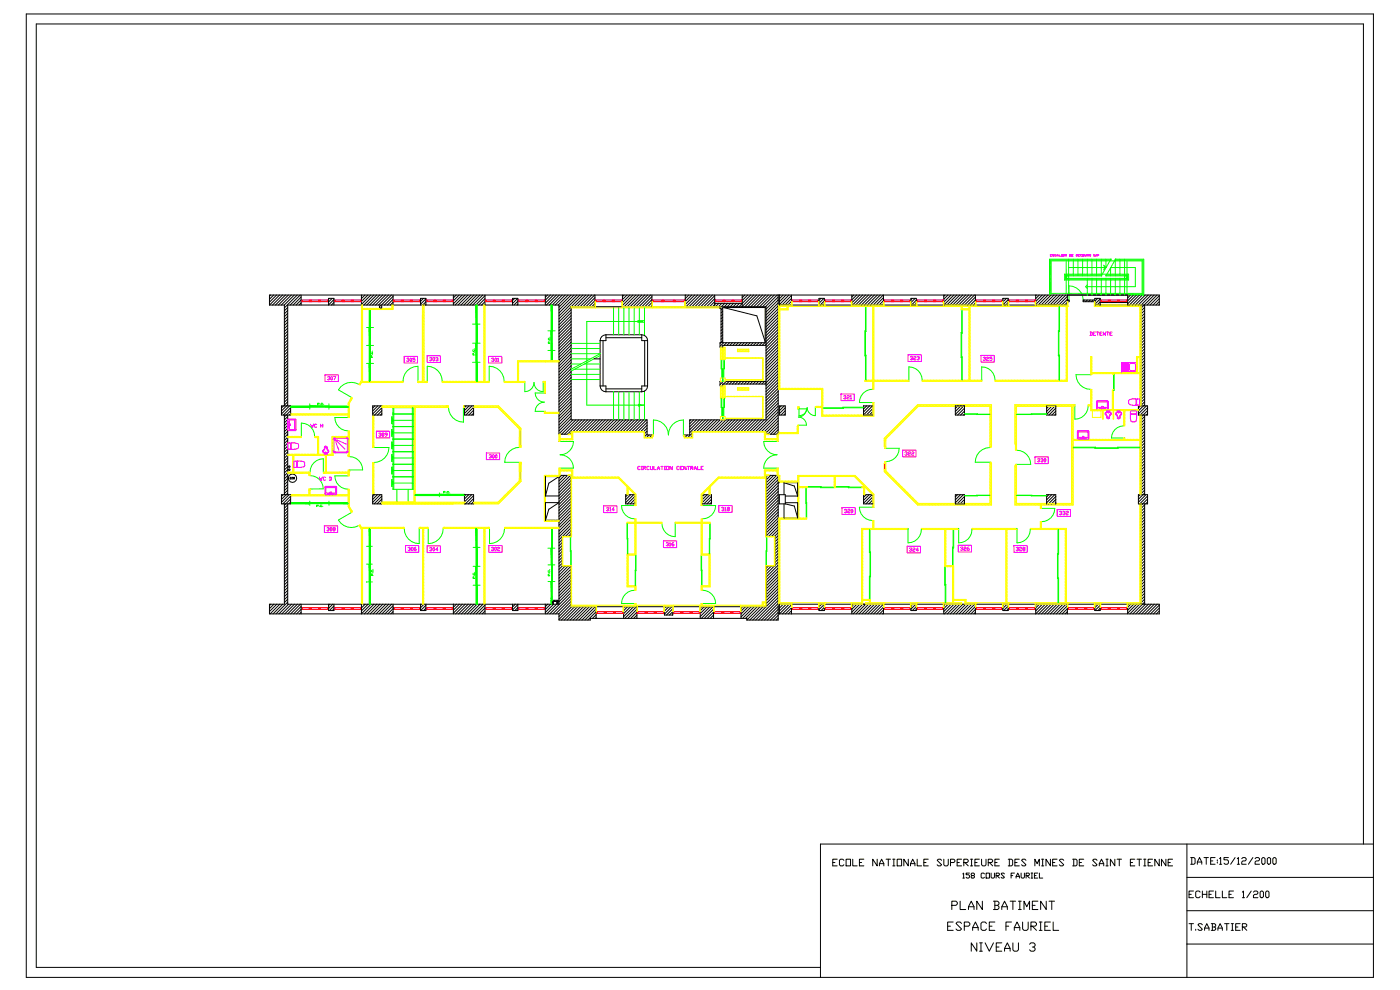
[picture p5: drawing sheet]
<svg xmlns="http://www.w3.org/2000/svg" width="420mm" height="297mm" viewBox="0 0 420 297" stroke-linecap="round" stroke-linejoin="round" font-family="sans-serif">
<g fill="none" stroke="#000" stroke-width=".3">
<path d="M7.9 4.2h403.9v288.7h-403.9zM80.8 91.4v-3h266.8v3h-19.3v-2h1.6v2M80.8 91.4h4.5v30.2M81.2 88.4l-.4 .4M82.1 88.4l-1.3 1.3M82.9 88.4l-2.1 2.2M83.8 88.4l-3 3M84.7 88.4l-3 3M85.6 88.4l-3 3M86.3 92.2l-1 1M86.3 93l-1 1M86.3 93.9l-1 1"/>
<path d="M86.3 94.8l-1 1M86.3 95.7l-1 1M86.3 96.6l-1 1M86.3 97.4l-1 1M86.3 98.3l-1 1M86.3 99.2l-1 1M86.5 88.4l-3 3M87.4 88.4l-3 3M88.2 88.4l-3 3M89.1 88.4l-3.8 3.9M90 88.4l-3 3M90.3 88.4v3"/>
<path d="M90.3 89l-2.4 2.4M90.3 89.9l-1.5 1.5M90.3 90.8l-.6 .6M98.7 89.4l-.2 .2M99.6 89.4l-1.1 1.1M100.1 89.8l-1.6 1.6v-2h1.6v2M100.1 90.7l-.7 .7M108.4 88.4v3M108.5 88.4l-.1 .2M109.4 88.4l-1 1.1M110.3 88.4l-1.9 2M111.2 88.4l-2.8 2.8"/>
<path d="M112.1 88.4l-3 3M113 88.4l-3 3M113.8 88.4l-3 3M114.7 88.4l-3 3M115.6 88.4l-3 3M116.5 88.4l-3 3M117.4 88.4l-3 3M117.9 89.7l-1.8 1.7M117.9 90.6l-.9 .8M117.9 88.4v3M117.9 88.8l-2.6 2.6M126.1 91.4v-2h1.6v2"/>
<path d="M127 89.4l-.9 .9M127.7 90.5l-1 .9M127.7 89.6l-1.6 1.6M127.7 91.3l-.1 .1M135.9 88.4v3M136.8 88.4l-.9 .9M137.7 88.4l-1.8 1.8M138.6 88.4l-2.7 2.6M139.5 88.4l-3 3M140.3 88.4l-3 3M141.2 88.4l-3 3M142.1 88.4l-3 3"/>
<path d="M143 88.4l-3 3M143.9 88.4l-3 3M144.8 88.4l-3 3M145.4 88.6l-2.8 2.8M145.4 89.5l-1.9 1.9M145.4 90.4l-1 1M145.4 88.4v3M145.4 91.3l-.1 .1M154.3 89.4l-.6 .7M155.2 89.4l-1.5 1.6M155.3 90.3l-1.2 1.1M155.3 91.1l-.3 .3"/>
<path d="M155.3 89.4h-1.6v2M155.3 89.4v2M163.5 88.4v3M164.2 88.4l-.7 .7M165.1 88.4l-1.6 1.6M165.9 88.4l-2.4 2.4M166.8 88.4l-3 3M167.7 88.4l-3 3M168.6 88.4l-3 3M169.5 88.4l-3 3M170.4 88.4l-3 3M171.2 88.4l-3.6 3.6"/>
<path d="M171.3 92.8l-3.7 3.7M171.3 93.7l-3.7 3.6M171.3 94.6l-3.7 3.6M171.3 95.5l-3.7 3.6M171.3 96.3l-3.7 3.7M171.3 97.2l-3.7 3.7M171.3 98.1l-3.7 3.7M171.3 99l-3.7 3.6M171.3 99.9l-3.7 3.6M172.1 88.4l-4.5 4.5M173 88.4l-5.4 5.4M173.9 88.4l-6.3 6.3"/>
<path d="M174.8 88.4l-7.2 7.2M175.7 88.4l-3.5 3.5M176.5 88.4l-3.5 3.5M177.4 88.4l-3.5 3.5M178.3 88.4l-3.5 3.5M178.4 89.2l-2.7 2.7M178.4 90.1l-1.8 1.8M178.4 91l-.9 .9M178.4 91.8l-.1 .1M178.4 88.4v3.5M186.6 88.4v3.5M187.1 88.4l-.5 .5"/>
<path d="M188 88.4l-1.4 1.4M188.9 88.4l-2.3 2.3M189.8 88.4l-3.2 3.2M190.7 88.4l-3.5 3.5M191.5 88.4l-3.4 3.5M192.4 88.4l-3.5 3.5M193.3 88.4l-3.5 3.5M194.2 88.4l-3.5 3.5M195.1 88.4l-3.5 3.5M195.5 88.9l-3 3M195.5 89.8l-2.1 2.1M195.5 90.7l-1.3 1.2"/>
<path d="M195.5 91.5l-.4 .4M195.5 88.4v3.5M205.5 88.4v3.5M205.7 88.4l-.2 .2M206.6 88.4l-1.1 1.1M207.4 88.4l-1.9 2M208.3 88.4l-2.8 2.9M209.2 88.4l-3.5 3.5M210.1 88.4l-3.5 3.5M211 88.4l-3.5 3.5M211.9 88.4l-3.5 3.5M212.7 88.4l-3.5 3.5"/>
<path d="M213.6 88.4l-3.5 3.5M214.3 89.5l-2.4 2.4M214.3 90.4l-1.5 1.5M214.3 88.6l-3.3 3.3M214.3 90.9h8.3M214.3 88.4v3.5M214.7 90.9l-1 1M215.5 90.9l-1 1M216.4 90.9l-1 1M216.7 95l-.5 .5M216.7 96.8l-.5 .5M216.7 97.7l-.5 .5"/>
<path d="M216.7 92.4l-.5 .5M216.7 93.3l-.5 .5M216.7 94.2l-.5 .5M216.7 95.9l-.5 .5M216.7 98.6l-.5 .5M216.7 99.5l-.5 .5M217 92.2h12.5v10.3l-2.5-7.8zM217.3 90.9l-1.4 1.4M218.2 90.9l-1 1M219.1 90.9l-1 1M220 90.9l-1 1M220.8 90.9l-1 1"/>
<path d="M221.7 90.9l-1 1M222.6 88.4v3.5M223.3 88.4l-.7 .8M224.2 88.4l-1.6 1.7M225.1 88.4l-3.5 3.5M226 88.4l-3.5 3.5M226.9 88.4l-3.5 3.5M227.8 88.4l-3.5 3.5M228.6 88.4l-3.5 3.5M229.5 88.4l-3.5 3.5M230.4 88.4l-3.5 3.5M231.3 88.4l-3.5 3.5"/>
<path d="M232.2 88.4l-3.5 3.5M233 88.4l-3.4 3.5M233.3 89l-3.6 3.7M233.3 91.7l-3.6 3.6M233.3 92.5l-3.6 3.7M233.3 95.2l-3.6 3.6M233.3 90.8l-3.6 3.6M233.3 93.4l-3.6 3.7M233.3 94.3l-3.6 3.6M233.3 96.1l-3.6 3.6M233.3 97.8l-3.6 3.7M233.3 97l-3.6 3.6"/>
<path d="M233.3 98.7l-3.6 3.7M233.3 99.6l-3.9 3.9M233.3 88.4v41.7h-3.6v-.8h-22.1v1.8h-2.3v-.7h1.5v-4.6h22.9v-33.9h-13v10.8M233.7 89.9h-.4l-3.6 3.6M233.7 88.4v3h86.4v-3M233.9 88.4l-.2 .3M234.8 88.4l-1.1 1.1M235.7 88.4l-2 2M236.6 88.4l-2.9 2.9M237.3 88.5l-2.8 2.9M237.3 89.4l-1.9 2M237.3 90.3l-1.1 1.1"/>
<path d="M237.3 88.4v3M237.3 91.2l-.2 .2M245.6 91.4v-2h1.6v2M246.2 89.4l-.6 .6M247.1 89.4l-1.5 1.5M247.2 90.2l-1.3 1.2M247.2 91.1l-.4 .3M255.4 88.4v3M256 88.4l-.6 .6M256.9 88.4l-1.5 1.5M257.8 88.4l-2.4 2.4M258.7 88.4l-3 3"/>
<path d="M259.5 88.4l-3 3M260.4 88.4l-3 3M261.3 88.4l-3 3M262.2 88.4l-3 3M263.1 88.4l-3 3M264 88.4l-3 3M264.8 88.4l-3 3M264.9 89.2l-2.2 2.2M264.9 90.1l-1.3 1.3M264.9 91l-.4 .4M264.9 88.4v3M273.2 91.4v-2h1.6v2"/>
<path d="M273.6 89.4l-.4 .4M274.4 89.4l-1.2 1.3M274.8 90l-1.5 1.4M274.8 90.9l-.6 .5M283 88.4v3l3-3M283.4 88.4l-.4 .4M284.3 88.4l-1.3 1.3M285.1 88.4l-2.1 2.2M286.9 88.4l-3 3M287.8 88.4l-3 3M288.7 88.4l-3 3M289.6 88.4l-3 3"/>
<path d="M290.4 88.4l-3 3M291.3 88.4l-3 3M292.2 88.4l-3 3M292.5 89l-2.4 2.4M292.5 89.9l-1.5 1.5M292.5 88.4v3M292.5 90.8l-.6 .6M300.9 89.4l-.2 .2M301.8 89.4l-1.1 1.1M302.3 89.8l-1.6 1.6v-2h1.6v2M302.3 90.7l-.7 .7M310.6 88.4v3"/>
<path d="M310.8 88.4l-.2 .2M311.6 88.4l-1 1.1M312.5 88.4l-1.9 2M313.4 88.4l-2.8 2.8M314.3 88.4l-3 3M315.2 88.4l-3 3M316.1 88.4l-3 3M316.9 88.4l-3 3M317.8 88.4l-3 3M318.7 88.4l-3 3M319.6 88.4l-3 3M320.1 88.8l-2.6 2.6"/>
<path d="M320.1 90.6l-.9 .8M320.1 89.7l-1.7 1.7M320.1 89.9h.5v.5h-.5M320.6 90.1l-.4 .3M325.1 89.9l-.3 .4M326 89.9l-.5 .5M326.9 89.9l-.5 .5M327.8 89.9l-.5 .5M328.3 89.9h-3.5v.5h3.5M329.2 89.4l-1 1M329.9 89.6l-1.6 1.6M329.9 90.5l-1 .9"/>
<path d="M329.9 91.3l-.1 .1M329.9 90.7h8.2M338.1 88.4v3M339 88.4l-.9 .9M339.9 88.4l-1.8 1.8M340.8 88.4l-2.7 2.7M341.7 88.4l-3 3M342.5 88.4l-3 3M343.2 93l-1 1M343.2 93.9l-1 1M343.2 94.8l-1 1M343.2 95.7l-1 1"/>
<path d="M343.2 96.6l-1 1M343.2 91.4v30.2M343.2 97.4l-1 1M343.2 98.3l-1 1M343.2 92.1l-1 1M343.2 99.2l-1 1M343.4 88.4l-3 3M344.3 88.4l-3 3M345.2 88.4l-3 3v30.2M346.1 88.4l-3.9 3.9M347 88.4l-3 3M347.6 88.6l-2.8 2.8"/>
<path d="M347.6 89.5l-1.9 1.9M347.6 90.4l-1 1M347.6 91.3l-.1 .1M86.3 101.9l-1 1M86.3 102.7l-1 1M86.3 103.6l-1 1M86.3 104.5l-1 1M86.3 100.1l-1 1M86.3 101l-1 1M86.3 105.4l-1 1M86.3 106.3l-1 1M86.3 107.2l-1 1"/>
<path d="M86.3 108l-1 1M86.3 108.9l-1 1M86.3 109.8l-1 1M86.3 110.7l-1 1M86.3 111.6l-1 1M86.3 112.5l-1 1M86.3 113.3l-1 1M86.3 114.2l-1 1M86.3 115.1l-1 1M86.3 116l-1 1M86.3 116.9l-1 1M86.3 117.8l-1 1"/>
<path d="M86.3 118.6l-1 1M86.3 119.5l-1 1M171.3 100.8l-3.7 3.6M171.3 101.6l-3.7 3.7M171.3 102.5l-3.7 3.7M171.3 103.4l-3.7 3.7M171.3 104.3l-3.7 3.6M171.3 105.2l-3.7 3.6M171.3 106.1l-3.7 3.6M171.3 106.9l-3.7 3.7M171.3 107.8l-3.7 3.7M171.3 108.7l-3.7 3.7"/>
<path d="M171.3 109.6l-3.7 3.6M171.3 110.5l-3.7 3.6M171.3 111.4l-3.7 3.6M171.3 112.2l-3.7 3.7M171.3 113.1l-3.7 3.7M171.3 114l-3.7 3.7M171.3 114.9l-3.7 3.6M171.3 115.8l-3.7 3.6M171.3 116.7l-3.7 3.6M171.3 117.5l-3.7 3.7M171.3 118.4l-3.7 3.7M171.3 119.3l-3.7 3.6"/>
<path d="M178.1 107.5h1.9M180 115.7a1.75 1.75 0 0 0 1.7 1.7M180 102.1v13.6M180 115.7h1.7v1.7M180.8 102.1v13.6M181.7 100.3a1.75 1.75 0 0 0-1.7 1.8M181.7 116.5h10.7M181.7 101.2h10.7M181.7 100.3h10.7M181.7 117.4h10.7M181.7 100.3v1.8h-1.7M192.4 100.3a1.75 1.75 0 0 1 1.8 1.8"/>
<path d="M192.4 100.3v1.8h1.8M193.3 102.1v13.6M194.2 115.7a1.75 1.75 0 0 1-1.8 1.7M194.2 115.7h-1.8v1.7M194.2 102.1v13.6M216 114.3l-.1 .1M216.1 102.7l-.2 .2M216.2 102.7v-10.2h-.3v-.6h-44.6v33.9h22.7v4.6h1.5M216.7 100.3l-.5 .5M216.7 101.2l-.5 .5M216.7 103.9l-.2 .2M216.7 102.1l-.5 .5"/>
<path d="M216.7 115.3l-.2 .3M216.9 114.3l-1 1M217 102.7l-1.1 1.1M217.8 114.3l-.8 .8M217.9 102.7l-.8 .8M218.7 114.3l-.8 .8M218.8 102.7l-.8 .8M219.5 114.3l-.8 .8M219.6 102.7l-.8 .8M220.4 114.3l-.8 .8M220.5 102.7l-.8 .8M221.3 114.3l-.8 .8"/>
<path d="M221.4 102.7l-.8 .8M222.2 114.3l-.8 .8M222.3 102.7l-.8 .8M223.1 114.3l-.8 .8M223.2 102.7l-.8 .8M224 114.3l-.8 .8M224.1 102.7l-.8 .8M224.8 114.3l-.8 .8M224.9 102.7l-.8 .8M225.7 114.3l-.8 .8M225.8 102.7l-.8 .8M226.6 114.3l-.8 .8"/>
<path d="M226.7 102.7l-.8 .8M227.5 114.3l-.8 .8M227.6 102.7l-.8 .8M228.4 114.3l-.8 .8M228.5 102.7l-.8 .8M229.2 114.3l-.7 .8M229.4 102.7l-.8 .8M229.7 102.7h-13.8v1.4h.8v-.6h13M229.7 114.3h-13.8v1.3h.8v-.5h13M233.3 100.5l-3.6 3.6M233.3 101.4l-3.6 3.6M233.3 102.2l-3.6 3.7"/>
<path d="M233.3 103.1l-3.6 3.7M233.3 104l-3.6 3.7M233.3 104.9l-3.6 3.6M233.3 105.8l-3.6 3.6M233.3 106.7l-3.6 3.6M233.3 107.5l-3.6 3.7M233.3 108.4l-3.6 3.7M233.3 109.3l-3.6 3.7M233.3 110.2l-3.6 3.6M233.3 111.1l-4 4M233.3 112l-3.6 3.6M233.3 112.8l-3.6 3.7"/>
<path d="M233.3 113.7l-3.6 3.7M233.3 114.6l-3.6 3.7M233.3 115.5l-3.6 3.6M233.3 116.4l-3.6 3.6M233.3 117.3l-3.6 3.6M233.3 118.1l-3.6 3.7M233.3 119l-3.6 3.7M233.3 119.9l-3.6 3.7M343.2 100.1l-1 1M343.2 101l-1 1M343.2 102.7l-1 1M343.2 103.6l-1 1"/>
<path d="M343.2 105.4l-1 1M343.2 111.6l-1 1M343.2 113.3l-1 1M343.2 101.9l-1 .9M343.2 104.5l-1 1M343.2 106.3l-1 1M343.2 107.1l-1 1M343.2 108l-1 1M343.2 108.9l-1 1M343.2 109.8l-1 1M343.2 110.7l-1 1M343.2 112.4l-1 1"/>
<path d="M343.2 114.2l-1 1M343.2 115.1l-1 1M343.2 116l-1 1M343.2 116.9l-1 1M343.2 117.7l-1 1M343.2 118.6l-1 1M343.2 119.5l-1 1M84.4 121.6h2.7v2.8h-2.7zM85 121.6l-.6 .7M85.3 124.4v23.9M86.3 121.6v-30.2h81.3v38.7h3.7v-.8h22v1.8h2.2v-.7M86.3 121.3l-1.9 1.9"/>
<path d="M86.3 124.8l-1 1M86.3 125.7l-1 1M86.3 126.6l-1 1M86.3 127.5l-1 1M86.3 128.4l-1 1M86.3 129.2l-1 1M86.3 130.1l-1 1M86.3 131l-1 1M86.3 131.9l-1 1M86.3 132.8l-1 1M86.3 133.6l-1 1.1M86.3 134.5l-1 1"/>
<path d="M86.3 135.4l-1 1M86.3 136.3l-1 1M86.3 137.2l-1 1M86.3 138.1l-1 1M86.3 138.9l-1 1M86.3 139.8l-1 1M86.3 124.4v23.9M86.3 120.4l-1 1M86.8 121.6l-2.4 2.4M87.1 122.2l-2.2 2.2M87.1 123.1l-1.8 1.8M87.1 123.9l-.4 .5"/>
<path d="M111.7 121.6h2.8v2.8h-2.8zM112.4 121.6l-.7 .7M113.3 121.6l-1.6 1.6M114.2 121.6l-2.5 2.5M114.5 122.2l-2.2 2.2M114.5 123.1l-1.3 1.3M114.5 124l-.4 .4M139.3 121.6h2.7v2.8h-2.7zM139.8 121.6l-.5 .6M140.7 121.6l-1.4 1.4M141.6 121.6l-2.3 2.3M142 122.1l-2.3 2.3"/>
<path d="M142 122.9l-1.4 1.5M142 123.8l-.5 .6M171.3 120.2l-3.7 3.6M171.3 121.1l-3.7 3.6M171.3 122l-3.7 3.6M171.3 122.8l-3.7 3.7M171.3 123.7l-3.7 3.7M171.3 124.6l-3.7 3.6M171.3 125.5l-3.7 3.6M171.3 129.9l-.3 .2M171.8 125.8l-4.2 4.2M172.7 125.8l-4.3 4.3"/>
<path d="M173.6 125.8l-4.3 4.3M174.4 125.8l-4.2 4.3M175.3 125.8l-3.5 3.5M176.2 125.8l-3.5 3.5M177.1 125.8l-3.5 3.5M178 125.8l-3.5 3.5M178.9 125.8l-3.5 3.5M179.7 125.8l-3.5 3.5M180.6 125.8l-3.5 3.5M181.5 125.8l-3.5 3.5M182.4 125.8l-3.5 3.5M183.3 125.8l-3.5 3.5"/>
<path d="M184.2 125.8l-3.5 3.5M185 125.8l-3.5 3.5M185.9 125.8l-3.5 3.5M186.8 125.8l-3.5 3.5M187.7 125.8l-3.5 3.5M188.6 125.8l-3.5 3.5M189.5 125.8l-3.5 3.5M190.3 125.8l-3.5 3.5M191.2 125.8l-3.5 3.5M192.1 125.8l-3.5 3.5M193 125.8l-3.5 3.5M193.9 125.8l-3.5 3.5"/>
<path d="M194 126.5l-2.7 2.8M194 127.4l-1.9 1.9M194 128.3l-1 1M194 129.2l-.7 .7M194 130.1l-.7 .7M194.6 130.4l-.7 .7M195.5 130.4l-.7 .7M206.1 130.4l-.7 .7M207.1 125.8l-.3 .3M207.6 129.8l-1.3 1.3M207.6 130.7l-.5 .4M208 125.8l-1.2 1.2"/>
<path d="M208.9 125.8l-2.1 2.1M209.8 125.8l-3 3M210.6 125.8l-3.8 3.9M211.5 125.8l-3.5 3.5M212.4 125.8l-3.5 3.5M213.3 125.8l-3.5 3.5M214.2 125.8l-3.5 3.5M215.1 125.8l-3.5 3.5M215.9 125.8l-3.5 3.5M216.8 125.8l-3.5 3.5M217.7 125.8l-3.5 3.5M218.6 125.8l-3.5 3.5"/>
<path d="M219.5 125.8l-3.5 3.5M220.4 125.8l-3.5 3.5M221.2 125.8l-3.5 3.5M222.1 125.8l-3.5 3.5M223 125.8l-3.5 3.5M223.9 125.8l-3.5 3.5M224.8 125.8l-3.5 3.5M225.7 125.8l-3.5 3.5M226.5 125.8l-3.5 3.5M227.4 125.8l-3.5 3.5M228.3 125.8l-3.5 3.5M229.2 125.8l-3.5 3.5"/>
<path d="M233.3 120.8l-3.6 3.6M233.3 121.7l-3.6 3.6M233.3 122.6l-6.7 6.7M233.3 123.4l-5.8 5.9M233.3 124.3l-5 5M233.3 125.2l-4.1 4.1M233.3 126.1l-3.6 3.6M233.3 127l-3.1 3.1M233.3 127.9l-2.2 2.2M233.3 128.7l-1.3 1.4M233.3 129.6l-.5 .5M233.7 121.6h1.8v2.8h-1.8z"/>
<path d="M234.3 121.6l-.6 .6M235.2 121.6l-1.5 1.5M235.5 122.2l-1.8 1.8M235.5 123.1l-1.3 1.3M235.5 124l-.4 .4M258.9 121.6h2.8v2.8h-2.8zM259 121.6l-.1 .1M259.9 121.6l-1 1M260.8 121.6l-1.9 1.8M261.6 121.6l-2.7 2.7M261.7 122.5l-1.9 1.9M261.7 123.3l-1 1.1"/>
<path d="M261.7 124.2l-.2 .2M286.5 121.6h2.7v2.8h-2.7zM287.2 121.6l-.7 .8M288.1 121.6l-1.6 1.7M289 121.6l-2.5 2.6M289.2 122.3l-2 2.1M289.2 123.2l-1.2 1.2M289.2 124.1l-.3 .3M313.8 121.6h2.8v2.8h-2.8zM314.6 121.6l-.8 .8M315.5 121.6l-1.7 1.7M316.4 121.6l-2.6 2.6"/>
<path d="M316.6 122.3l-2.1 2.1M316.6 123.2l-1.2 1.2M316.6 124.1l-.3 .3M341.4 121.6h2.7v2.8h-2.7zM342 121.6l-.6 .7M342.2 124.4v23.9M343.2 120.4l-1 1M343.2 121.3l-1.8 1.8M343.2 124.8l-1 1M343.2 125.7l-1 1M343.2 126.6l-1 1M343.2 127.5l-1 1"/>
<path d="M343.2 128.3l-1 1M343.2 129.2l-1 1M343.2 130.1l-1 1M343.2 131l-1 1M343.2 131.9l-1 1M343.2 132.8l-1 1M343.2 133.6l-1 1M343.2 134.5l-1 1M343.2 135.4l-1 1M343.2 136.3l-1 1M343.2 137.2l-1 1M343.2 138.1l-1 1"/>
<path d="M343.2 138.9l-1 1M343.2 139.8l-1 1M343.2 124.4v23.9M343.8 121.6l-2.4 2.4M344.1 122.2l-2.2 2.2M344.1 123l-1.9 1.9M344.1 123.9l-.4 .5M84.4 148.3h2.7v2.7h-2.7zM84.9 148.3l-.5 .5M85.3 151v30.1h-4.5v2.9h86.8v1.8h9.4v-.5h47v.5M86.3 140.7l-1 1M86.3 141.6l-1 1"/>
<path d="M86.3 142.5l-1 1M86.3 143.4l-1 1M86.3 144.2l-1 1M86.3 145.1l-1 1M86.3 146l-1 1M86.3 146.9l-1 1M86.3 147.8l-1.9 1.9M86.3 151v30.1h81.3v-38.6h3.7v18.2h-2.7v8.9M86.3 151.3l-1 1M86.3 152.2l-1 1M86.3 153.1l-1 1M86.3 154l-1 1"/>
<path d="M86.3 154.8l-1 1M86.3 155.7l-1 1M86.3 156.6l-1 1M86.3 157.5l-1 1M86.3 158.4l-1 1M86.3 159.3l-1 1M86.7 148.3l-2.3 2.2M87 143.3h.2M87.1 149.6l-1.8 1.8M87.1 148.7l-2.3 2.3M87.1 150.4l-.5 .6M87.3 143h-.3v.5h.3"/>
<path d="M87.8 143.1h-.3v.4h.3M88.3 143.1l-.2-.1 .2 .5h-.3M111.7 148.3h2.8v2.7h-2.8zM112.3 148.3l-.6 .5M113.2 148.3l-1.5 1.4M114 148.3l-2.3 2.3M114.5 149.6l-1.4 1.4M114.5 150.5l-.5 .5M114.5 148.7l-2.3 2.3M139.3 148.3h2.7v2.7h-2.7zM139.7 148.3l-.4 .3M140.5 148.3l-1.2 1.2"/>
<path d="M141.4 148.3l-2.1 2.1M142 148.5l-2.4 2.5M142 149.4l-1.6 1.6M142 150.3l-.7 .7M163.6 155.9h4M163.6 150.6h4l-3 2-1 3.3zM163.6 142.8h4l-3 2-1 3.8zM163.6 148.6h4M168.4 142.5l-.8 .8M169.3 142.5l-1.7 1.6M170.2 142.5l-2.6 2.5M171.1 142.5l-3.5 3.4"/>
<path d="M171.3 143.1l-3.7 3.7M171.3 144l-3.7 3.7M171.3 144.9l-3.7 3.7M171.3 145.8l-3.7 3.6M171.3 146.7l-3.7 3.6M171.3 147.6l-3.7 3.6M171.3 148.4l-3.7 3.7M171.3 149.3l-3.7 3.7M171.3 150.2l-3.7 3.7M171.3 151.1l-3.7 3.6M171.3 152l-3.7 3.6M171.3 153.7l-3.7 3.7"/>
<path d="M171.3 154.6l-3.7 3.7M171.3 157.3l-3.7 3.6M171.3 152.9l-3.7 3.6M171.3 155.5l-3.7 3.6M171.3 156.4l-3.7 3.6M171.3 158.2l-2.6 2.5M171.3 159.9l-.9 .8M171.3 159l-1.7 1.7M187.6 148.3h2.8v2.7h-2.8zM188.2 148.3l-.6 .6M189.1 148.3l-1.5 1.4M190 148.3l-2.4 2.3"/>
<path d="M190.4 148.8l-2.3 2.2M190.4 149.6l-1.4 1.4M190.4 150.5l-.5 .5M210.6 148.3h2.7v2.7h-2.7zM211.2 148.3l-.6 .5M212.1 148.3l-1.5 1.4M212.9 148.3l-2.3 2.3M213.3 149.6l-1.3 1.4M213.3 148.7l-2.2 2.3M213.3 150.5l-.5 .5M230.2 142.5l-.5 .5M231.1 142.5l-1.4 1.4"/>
<path d="M232 142.5l-2.3 2.2M232.9 142.5l-3.2 3.1M233.3 142.9l-3.6 3.6M233.3 143.7l-3.6 3.7M233.3 144.6l-3.6 3.7M233.3 145.5l-3.6 3.7M233.3 146.4l-3.6 3.6M233.3 147.3l-3.6 3.6M233.3 148.2l-3.6 3.6M233.3 149l-3.6 3.7M233.3 149.9l-3.6 3.7M233.3 150.8l-3.6 3.7"/>
<path d="M233.3 151.7l-3.6 3.6M233.3 152.6l-3.6 3.6M233.3 153.5l-3.6 3.6M233.3 154.3l-3.6 3.7M233.3 155.2l-3.6 3.7M233.3 156.1l-3.6 3.7M233.3 157l-3.6 3.6M233.3 157.9l-2.8 2.8M233.3 158.8l-1.9 1.9M233.3 159.6l-1.1 1.1M233.3 144.2h.4v.5h-.4M233.7 148.3h1.8v2.7h-1.8z"/>
<path d="M235.1 151v4.3h4.1M235.1 144.7v3.6M235.1 144.7h4.1v4M235.1 144.7l3.1 1 1 3M235.5 148.7h3.7M235.5 151l2.7 .7 1 3.6M235.5 150.7h3.7v4.6M258.9 148.3h2.8v2.7h-2.8zM259.7 148.3l-.8 .8M260.6 148.3l-1.7 1.6M261.5 148.3l-2.6 2.5M261.7 149l-2.1 2"/>
<path d="M261.7 149.8l-1.2 1.2M261.7 150.7l-.3 .3M286.5 148.3h2.7v2.7h-2.7zM287.1 148.3l-.6 .6M288 148.3l-1.5 1.5M288.9 148.3l-2.4 2.4M289.2 148.8l-2.2 2.2M289.2 149.7l-1.3 1.3M289.2 150.6l-.4 .4M313.8 148.3h2.8v2.7h-2.8zM314.5 148.3l-.7 .6M315.4 148.3l-1.6 1.5"/>
<path d="M316.3 148.3l-2.5 2.4M316.6 148.8l-2.2 2.2M316.6 150.6l-.4 .4M316.6 149.7l-1.3 1.3M341.4 148.3h2.7v2.7h-2.7zM341.9 148.3l-.5 .5M342.2 151v30.1M343.2 140.7l-1 1M343.2 141.6l-1 1M343.2 142.5l-1 1M343.2 143.3l-1 1M343.2 144.2l-1 1"/>
<path d="M343.2 145.1l-1 1M343.2 146l-1 1M343.2 146.9l-1 1M343.2 147.8l-1.8 1.8M343.2 151v30.1M343.2 151.3l-1 1M343.2 152.2l-1 1M343.2 153.1l-1 1M343.2 153.9l-1 1M343.2 154.8l-1 1M343.2 155.7l-1 1M343.2 156.6l-1 1"/>
<path d="M343.2 157.5l-1 1M343.2 158.4l-1 1M343.2 159.2l-1 1M343.6 148.3l-2.2 2.2M344.1 148.7l-2.3 2.3M344.1 149.5l-1.9 1.9M344.1 150.4l-.6 .6M86.3 167.2l-1 1M86.3 168.1l-1 1M86.3 169.9l-1 1M86.3 170.7l-1 1M86.3 172.5l-1 1"/>
<path d="M86.3 173.4l-1 1M86.3 175.2l-1 .9M86.3 176l-1 1M86.3 177.8l-1 1M86.3 178.7l-1 1M86.3 160.1l-1 1M86.3 161l-1 1M86.3 161.9l-1 1M86.3 162.8l-1 1M86.3 163.7l-1 1M86.3 164.6l-1 1M86.3 165.4l-1 1"/>
<path d="M86.3 166.3l-1 1M86.3 169l-1 1M86.3 171.6l-1 1M86.3 174.3l-1 1M86.3 176.9l-1 1M86.3 179.6l-1 1M166.3 179.9l-.7 .7M167.2 179.9l-.4 .4M167.6 179.9h-2v1.2M168.6 160.8l-1 1M168.6 162.6l-1 1M168.6 161.7l-1 1"/>
<path d="M168.6 163.4l-1 1M168.6 164.3l-1 1M168.6 165.2l-1 1M168.6 166.1l-1 1M168.6 167.9l-1 1M168.6 168.7l-1 1M168.6 167l-1 1M168.6 169.6l-1 1M168.6 169.6h2.7M169.5 169.6l-1.9 1.9M170.4 169.6l-2.8 2.8M171.3 169.6v12.2h58.4v-12.2h2.7v-8.9h-2.7v-18.2h3.6v43.3h-9.3"/>
<path d="M171.3 170.5l-3.7 3.7M171.3 171.4l-3.7 3.6M171.3 173.2l-3.7 3.6M171.3 174l-3.7 3.7M171.3 175.8l-3.7 3.7M171.3 176.7l-3.7 3.6M171.3 178.5l-5.5 5.5M171.3 179.3l-4.7 4.7M171.3 169.6l-3.7 3.7M171.3 172.3l-3.7 3.6M171.3 174.9l-3.7 3.7M171.3 177.6l-6.4 6.4"/>
<path d="M230.4 169.6l-.7 .8M231.3 169.6l-1.6 1.6M232.2 169.6l-2.5 2.5M233.3 160.5l-.9 1M233.3 161.4l-.9 1M233.3 162.3l-.9 1M233.3 163.2l-.9 1M233.3 164.1l-.9 1M233.3 164.9l-.9 1M233.3 165.8l-.9 1M233.3 167.6l-.9 1M233.3 168.5l-.9 1"/>
<path d="M233.3 166.7l-.9 1M233.3 169.4l-3.6 3.6M233.3 170.2l-3.6 3.7M233.3 171.1l-3.6 3.7M233.3 172l-3.6 3.6M233.3 172.9l-3.6 3.6M233.3 173.8l-3.6 3.6M233.3 175.5l-3.6 3.7M233.3 174.7l-3.6 3.6M233.3 176.4l-3.6 3.7M233.3 177.3l-3.6 3.6M233.3 178.2l-7.6 7.6"/>
<path d="M233.3 179.1l-6.7 6.7M233.3 179.9l-5.8 5.9M343.2 160.1l-1 1M343.2 167.2l-1 1M343.2 168.1l-1 1M343.2 161l-1 1M343.2 161.9l-1 1M343.2 162.8l-1 1M343.2 163.7l-1 1M343.2 164.5l-1 1M343.2 165.4l-1 1M343.2 166.3l-1 1"/>
<path d="M343.2 169l-1 1M343.2 169.8l-1 1M343.2 170.7l-1 1M343.2 171.6l-1 1M343.2 172.5l-1 1M343.2 173.4l-1 1M343.2 174.3l-1 1M343.2 175.1l-1 1M343.2 176l-1 1M343.2 176.9l-1 1M343.2 177.8l-1 1M343.2 178.7l-1 1"/>
<path d="M343.2 179.6l-1 1M81.2 181.1l-.4 .4M82.1 181.1l-1.3 1.3M83 181.1l-2.2 2.2M83.9 181.1l-2.9 2.9M84.8 181.1l-2.9 2.9M86.3 180.4l-3.5 3.6M86.5 181.1l-2.9 2.9M87.4 181.1l-2.9 2.9M88.3 181.1l-2.9 2.9M89.2 181.1l-2.9 2.9M90.1 181.1l-2.9 2.9"/>
<path d="M90.3 181.7l-2.3 2.3M90.3 182.6l-1.4 1.4M90.3 183.5l-.5 .5M90.3 181.1v2.9M98.5 181.1v1.9h1.6v-1.9M98.9 181.1l-.4 .3M99.8 181.1l-1.3 1.2M100.1 181.6l-1.3 1.4M100.1 182.5l-.5 .5M108.4 181.1v2.9l2.9-2.9M108.6 181.1l-.2 .2M109.5 181.1l-1.1 1.1"/>
<path d="M110.4 181.1l-2 2M112.1 181.1l-2.9 2.9M113 181.1l-2.9 2.9M113.9 181.1l-2.9 2.9M114.8 181.1l-2.9 2.9M115.7 181.1l-2.9 2.9M116.6 181.1l-2.9 2.9M117.4 181.1l-2.9 2.9M117.9 181.5l-2.5 2.5M117.9 182.4l-1.6 1.6M117.9 183.3l-.7 .7M117.9 181.1v2.9"/>
<path d="M126.1 181.1v1.9h1.6v-1.9M126.3 181.1l-.2 .1M127.1 181.1l-1 1M127.7 181.4l-1.6 1.6M127.7 182.3l-.7 .7M135.9 181.1v2.9M136 181.1h-.1M136.9 181.1l-1 .9M137.7 181.1l-1.8 1.8M138.6 181.1l-2.7 2.7M139.5 181.1l-2.9 2.9M140.4 181.1l-2.9 2.9"/>
<path d="M141.3 181.1l-2.9 2.9M142.2 181.1l-2.9 2.9M143 181.1l-2.9 2.9M143.9 181.1l-2.9 2.9M144.8 181.1l-2.9 2.9M145.4 183.1l-.8 .9M145.4 181.3l-2.6 2.7M145.4 182.2l-1.7 1.8M145.4 181.1v2.9M153.7 181.1v1.9h1.6M154.5 181.1l-.8 .8M155.3 181.2l-1.6 1.6"/>
<path d="M155.3 182.1l-.9 .9M155.3 183h.1M155.3 181.1v1.9M163.5 181.1v2.9M164.2 181.1l-.7 .7M165.1 181.1l-1.6 1.6M166.9 181.1l-2.9 2.9M167.6 180.3h-1.7l.1 .8-2.5 2.5M171.3 181.1l-3.7 3.7M171.3 180.2l-3.8 3.8M171.4 181.8l-3.8 3.8M172.3 181.8l-4 4"/>
<path d="M173.2 181.8l-4 4M174.1 181.8l-4 4M175 181.8l-4 4M175.8 181.8l-3.9 4M176.7 181.8l-4 4M177.6 181.8l-4 4M178.5 181.8l-4 4M178.8 182.4l-3.4 3.4M178.8 184.2l-1.2 1.1M178.8 183.3l-2.5 2.5M178.8 185.1l-.3 .2M178.8 181.8v3.5"/>
<path d="M187 181.8v3.5M187.3 181.8l-.3 .4M188.2 181.8l-1.2 1.2M189.1 181.8l-2.1 2.1M190 181.8l-3 3M190.9 181.8l-3.5 3.5M191 182.6l-2.8 2.7M191 183.5l-1.9 1.8M191 184.3l-1 1M191 185.2l-.1 .1M191 181.8v3.5M199.2 181.8v2.5h2.5v-2.5"/>
<path d="M199.7 181.8l-.5 .5M200.6 181.8l-1.4 1.4M201.5 181.8l-2.3 2.2M201.7 182.4l-1.9 1.9M201.7 183.3l-1 1M201.7 184.2l-.1 .1M210 181.8v3.5M210.3 181.8l-.3 .3M211.2 181.8l-1.2 1.2M212.1 181.8l-2.1 2.1M212.9 181.8l-2.9 3M213.8 181.8l-3.5 3.5"/>
<path d="M214 182.6l-2.8 2.7M214 183.4l-1.9 1.9M214 184.3l-1 1M214 185.2l-.1 .1M214 181.8v3.5M222.2 181.8v3.5M222.6 181.8l-.4 .5M223.5 181.8l-1.3 1.3M224.4 181.8l-2.2 2.2M225.3 181.8l-3.1 3.1M226.2 181.8l-3.5 3.5M227.1 181.8l-3.5 3.5"/>
<path d="M227.9 181.8l-3.9 4M228.8 181.8l-4 4M233.3 184h114.3v-2.9h-113.9v2.9M233.3 180.8l-4.9 5M233.3 181.7l-4.1 4.1M233.3 182.6l-3.2 3.2M233.3 183.5l-2.3 2.3M233.3 184.4l-1.4 1.4M233.3 185.2l-.5 .6M233.3 182.5h.4M234 181.1l-.3 .3M234.9 181.1l-1.2 1.1"/>
<path d="M235.8 181.1l-2.1 2M236.6 181.1l-2.9 2.9M237.3 181.3l-2.7 2.7M237.3 182.1l-1.8 1.9M237.3 183l-.9 1M237.3 183.9v.1M237.3 181.1v2.9M245.6 181.1v1.9h1.6v-1.9M246.4 181.1l-.8 .7M247.2 181.1l-1.6 1.6M247.2 182l-1 1M247.2 182.9l-.1 .1"/>
<path d="M255.4 181.1v2.9M256.1 181.1l-.7 .6M256.9 181.1l-1.5 1.5M257.8 181.1l-2.4 2.4M258.7 181.1l-2.9 2.9M259.6 181.1l-2.9 2.9M260.5 181.1l-2.9 2.9M261.4 181.1l-2.9 2.9M262 184l2.9-2.9v2.9M262.2 181.1l-2.9 2.9M263.1 181.1l-2.9 2.9M264 181.1l-2.9 2.9"/>
<path d="M264.9 181.9l-2 2.1M264.9 182.8l-1.1 1.2M264.9 183.7l-.3 .3M273.2 181.1v1.9h1.6v-1.9M273.7 181.1l-.5 .5M274.6 181.1l-1.4 1.4M274.8 181.8l-1.2 1.2M274.8 182.7l-.3 .3M283 181.1v2.9M283.4 181.1l-.4 .4M284.3 181.1l-1.3 1.3M285.2 181.1l-2.2 2.2"/>
<path d="M286.1 181.1l-2.9 2.9M287 181.1l-2.9 2.9M287.9 181.1l-2.9 2.9M288.7 181.1l-2.9 2.9M289.6 181.1l-2.9 2.9M290.5 181.1l-2.9 2.9M291.4 181.1l-2.9 2.9M292.3 181.1l-2.9 2.9M292.5 181.7l-2.2 2.3M292.5 182.6l-1.4 1.4M292.5 183.5l-.5 .5M292.5 181.1v2.9"/>
<path d="M300.7 181.1v1.9h1.6v-1.9M301.1 181.1l-.4 .3M302 181.1l-1.3 1.2M302.3 181.6l-1.3 1.4M302.3 182.5l-.5 .5M310.6 181.1v2.9l2.9-2.9M310.8 181.1l-.2 .2M311.7 181.1l-1.1 1.1M312.6 181.1l-2 2M314.3 181.1l-2.9 2.9M315.2 181.1l-2.9 2.9M316.1 181.1l-2.9 2.9"/>
<path d="M317 181.1l-2.9 2.9M317.9 181.1l-2.9 2.9M318.8 181.1l-2.9 2.9M319.6 181.1l-2.9 2.9M320.1 181.5l-2.5 2.5M320.1 182.4l-1.6 1.6M320.1 183.3l-.7 .7M320.1 181.1v2.9M328.3 181.1v1.9h1.6v-1.9M328.5 181.1l-.2 .1M329.4 181.1l-1.1 1M329.9 181.4l-1.6 1.6"/>
<path d="M329.9 182.3l-.7 .7M338.1 181.1v2.9M339.1 181.1l-1 .9M339.9 181.1l-1.8 1.8M340.8 181.1l-2.7 2.7M341.7 181.1l-2.9 2.9M343.2 180.4l-3.5 3.6M343.5 181.1l-2.9 2.9M344.4 181.1l-2.9 2.9M345.2 181.1l-2.9 2.9M346.1 181.1l-2.9 2.9M347 181.1l-2.9 2.9"/>
<path d="M347.6 181.3l-2.6 2.7M347.6 182.2l-1.7 1.8M347.6 183.1l-.8 .9M249.7 258.5h.7M251 257.5h-1.3v2h1.3M253 257.8l-.3-.3h-.7l-.3 .3v1.4l.3 .3h.7l.3-.3M253.7 257.5h1.3v2h-1.3zM255.7 257.5v2h1.3M257.7 258.5h.7M259 257.5h-1.3v2h1.3M263 257.5v2l-1.3-2v2M263.7 259.5v-.7l.7-1.3 .6 1.3v.7"/>
<path d="M263.7 258.8h1.3M265.7 257.5h1.3M266.4 257.5v2M267.7 259.5h.7M267.7 257.5h.7M268 257.5v2M269 257.5h1.4v2h-1.4zM272.4 257.5v2l-1.4-2v2M273 259.5v-.7l.7-1.3 .7 1.3v.7M273 258.8h1.4M275 257.5v2h1.4M277 258.5h.7"/>
<path d="M278.4 257.5h-1.4v2h1.4M282.3 257.8l-.3-.3h-.7l-.3 .3 1.3 1.4-.3 .3h-.7l-.3-.3M283 257.5v1.7l.3 .3h.7l.3-.3v-1.7M285 258.5h1l.3-.7-.3-.3h-1v2M287 258.5h.7M288.3 257.5h-1.3v2h1.3M289 258.5h1l.3-.7-.3-.3h-1v2M289.3 258.5l1 1M291 259.5h.7M291 257.5h.7M291.3 257.5v2M292.3 258.5h.7"/>
<path d="M293.7 257.5h-1.4v2h1.4M294.3 257.5v1.7l.4 .3h.6l.4-.3v-1.7M296.3 258.5h1l.4-.7-.4-.3h-1v2M296.7 258.5l1 1M298.3 258.5h.7M299.7 257.5h-1.4v2h1.4M302.3 257.5h1l.4 .3v1.4l-.4 .3h-1M302.7 257.5v2M304.3 258.5h.7M305.7 257.5h-1.4v2h1.4M307.7 257.8l-.4-.3h-.6l-.4 .3 1.4 1.4-.4 .3h-.6l-.4-.3M310.3 259.5v-2l.7 1.3 .7-1.3v2"/>
<path d="M312.3 259.5h.7M312.3 257.5h.7M312.6 257.5v2M315 257.5v2l-1.4-2v2M315.6 258.5h.7M317 257.5h-1.4v2h1.4M319 257.8l-.4-.3h-.6l-.4 .3 1.4 1.4-.4 .3h-.6l-.4-.3M321.6 257.5h1l.4 .3v1.4l-.4 .3h-1M322 257.5v2M323.6 258.5h.7M325 257.5h-1.4v2h1.4M329 257.8l-.4-.3h-.6l-.4 .3 1.4 1.4-.4 .3h-.6l-.4-.3"/>
<path d="M329.6 259.5v-.7l.7-1.3 .7 1.3v.7M329.6 258.8h1.4M331.6 259.5h.7M331.6 257.5h.7M332 257.5v2M334.3 257.5v2l-1.3-2v2M335 257.5h1.3M335.6 257.5v2M339 258.5h.6M340.3 257.5h-1.3v2h1.3M341 257.5h1.3M341.6 257.5v2"/>
<path d="M343 259.5h.6M343 257.5h.6M343.3 257.5v2M344.3 258.5h.6M345.6 257.5h-1.3v2h1.3M347.6 257.5v2l-1.3-2v2M349.6 257.5v2l-1.3-2v2M350.3 258.5h.6M351.6 257.5h-1.3v2h1.3M355.9 252.9v40M357 257h1l.4 .3v1.4l-.4 .3h-1M357.4 257v2"/>
<path d="M359 259v-.7l.7-1.3 .7 1.3v.7M359 258.3h1.4M361 257h1.4M361.7 257v2M363 258h.7M364.4 257h-1.4v2h1.4M365 257.7v.3M365 258.3v.4M365.7 257.3l.3-.3v2M365.7 259h.7M368.4 257h-1.4v.7h1l.4 .3v.7l-.4 .3h-.6l-.4-.3M370.4 257l-1.4 2"/>
<path d="M371 257.3l.4-.3v2M371 259h.7M372.3 257.3l.4-.3h.6l.4 .3-.4 .7h-.6l-.4 .3v.7h1.4M375.7 257l-1.3 2M376.3 257.3l.4-.3h.6l.4 .3-.4 .7h-.6l-.4 .3v.7h1.4M378.3 257.3l.4-.3 .6 .3v1.4l-.3 .3-.7-.3zM380 257.3l.3-.3 .7 .3v1.4l-.3 .3-.7-.3zM382 257l.7 .3v1.4l-.4 .3-.6-.3v-1.4zM408.8 252.9v-245.7h-397.9v282.7h235.1M411.8 252.9h-165.8v40M284.2 277.6h.8M285.4 271.3h1.3l.4-.4v-.4l-.4-.4h-1.3v2.5"/>
<path d="M285.8 276.3h-1.6v2.5h1.6M287.9 270.1v2.5h1.7M288.3 276.7l-.4-.4h-.8l-.4 .4 1.6 1.7-.4 .4h-.8l-.4-.4M288.7 261.9l.3-.3v1.5M288.7 263.1h.5M289.2 277.6h1.2l.4-.5v-.4l-.4-.4h-1.2v2.5M290.4 272.6v-.9l.8-1.6 .9 1.6v.9M290.4 271.7h1.7M290.7 261.6h-1v.5h.8l.2 .3v.5l-.2 .2h-.5l-.3-.2M291.5 262.4l-.3-.3 .3-.5h.5l.2 .3-.2 .5h-.5l-.3 .2 .3 .5h.5l.2-.2-.2-.5M291.7 278.8v-.8l.8-1.7 .8 1.7v.8M291.7 278h1.6"/>
<path d="M294.6 270.1v2.5l-1.7-2.5v2.5M295.2 261.9l-.3-.3h-.5l-.2 .3v1l.2 .2h.5l.3-.2M295.7 261.6h1v1.5h-1zM295.8 276.7l-.4-.4h-.8l-.4 .4v1.7l.4 .4h.8l.4-.4M296.7 277.6h.8M297.2 261.6v1.3l.2 .2h.5l.3-.2v-1.3M297.9 270.1h1.2l.5 .4v.4l-.5 .4M298.3 271.3h.8l.5 .4v.5l-.5 .4h-1.2M298.3 276.3h-1.6v2.5h1.6M298.3 270.1v2.5M298.7 262.4h.7l.3-.5-.3-.3h-.7v1.5M298.9 262.4l.8 .7"/>
<path d="M300.4 272.6v-.9l.8-1.6 .9 1.6v.9M300.4 271.7h1.7M301.2 261.9l-.3-.3h-.5l-.2 .3 1 1-.3 .2h-.5l-.2-.2M301.6 277.6h.9M302.9 270.1h1.7M303.2 262.4h.5M303.3 276.3h-1.7v2.5M303.7 270.1v2.5M304.1 278.8v-.8l.9-1.7 .8 1.7v.8M304.1 278h1.7M304.2 261.6h-1v1.5M304.7 263.1v-.5l.5-1 .5 1v.5"/>
<path d="M304.7 262.6h1M305.4 270.1h.8M305.4 272.6h.8M305.8 270.1v2.5M306.2 261.6v1.3l.2 .2h.5l.3-.2v-1.3M306.6 276.3v2.1l.5 .4h.8l.4-.4v-2.1M307.1 272.6v-2.5l.8 1.6 .8-1.6v2.5M307.7 262.4h.7l.3-.5-.3-.3h-.7v1.5M307.9 262.4l.8 .7M309.1 277.6h1.3l.4-.5v-.4l-.4-.4h-1.3v2.5M309.2 263.1h.5M309.2 261.6h.5"/>
<path d="M309.4 261.6v1.5M309.6 271.3h.8M309.6 277.6l1.2 1.2M310.2 262.4h.5M311.2 261.6h-1v1.5h1M311.2 270.1h-1.6v2.5h1.6M311.6 278.8h.9M311.6 276.3h.9M311.7 261.6v1.5h1M312.1 276.3v2.5M313.3 277.6h.8M313.7 270.1v2.5l-1.6-2.5v2.5"/>
<path d="M314.6 270.1h1.6M315 276.3h-1.7v2.5h1.7M315.4 270.1v2.5M315.8 276.3v2.5h1.7M355.9 262.9h55.9M355.9 272.9h55.9M356.5 268h.7M356.5 276.8h1.4M357.2 276.8v2M357.9 267h-1.4v2h1.4M358.5 278.5v.3M359.9 267.4l-.4-.4h-.6l-.4 .4v1.3l.4 .3h.6l.4-.3"/>
<path d="M360.5 277.1l-.3-.3h-.7l-.3 .3 1.3 1.4-.3 .3h-.7l-.3-.3M360.5 268h1.4M360.5 267v2M361.2 278.8v-.7l.7-1.3 .6 1.3v.7M361.2 278.1h1.3M361.9 267v2M362.5 268h.7M363.2 276.8h1l.3 .3v.4l-.3 .3M363.5 277.8h.7l.3 .3v.4l-.3 .3h-1M363.5 276.8v2M363.9 267h-1.4v2h1.4M364.5 267v2h1.4"/>
<path d="M365.2 278.8v-.7l.7-1.3 .6 1.3v.7M365.2 278.1h1.3M366.5 267v2h1.4M367.2 276.8h1.3M367.9 276.8v2M368.5 268h.7M369.2 278.8h.7M369.2 276.8h.7M369.5 276.8v2M369.9 267h-1.4v2h1.4M370.5 277.8h.7M371.9 276.8h-1.4v2h1.4"/>
<path d="M372.5 267.4l.4-.4v2M372.5 277.8h1l.4-.3v-.4l-.4-.3h-1v2M372.5 269h.7M372.9 277.8l1 1M375.2 267l-1.3 2M375.9 267.4l.3-.4h.7l.3 .4v.3l-.3 .3h-.7l-.3 .4v.6h1.3M377.9 267.4l.3-.4 .7 .4v1.3l-.4 .3-.6-.3zM379.5 267.4l.4-.4 .6 .4v1.3l-.3 .3-.7-.3zM292.9 282.6v2.5l-1.7-2.5v2.5M293.7 282.6h.9M293.7 285.1h.9M294.2 282.6v2.5"/>
<path d="M295.4 282.6l1.3 2.5 1.2-2.5M298.7 283.8h.9M300.4 282.6h-1.7v2.5h1.7M301.2 285.1v-.9l.9-1.6 .8 1.6v.9M301.2 284.2h1.7M303.7 282.6v2l.4 .5h.9l.4-.5v-2M308.7 283l.4-.4h.9l.4 .4v.4l-.4 .4h-.4M310 283.8l.4 .4v.4l-.4 .5h-.9l-.4-.5M355.9 282.9h55.9"/>
<circle cx="114.1" cy="92" r=".37"/>
<circle cx="86.8" cy="139.8" r=".25"/>
<circle cx="86.8" cy="140.8" r=".25"/>
<circle cx="87.7" cy="143.3" r="1.26"/>
<circle cx="167.2" cy="180.7" r=".25"/>
</g>
<g fill="none" stroke="#ff0" stroke-width=".3">
<path d="M108.4 91.4h.3v22.9h12.1v.3h-12.4l-.5 .8-.3-.2 .8-1.3zM108.6 91.4l-.2 .3M108.7 92.4h8.8v-1h.4v1.4h-9.2M108.7 91.8l-.3 .3M108.7 92.2l-.3 .4M108.7 93.1l-.3 .3M108.7 93.5l-.3 .4M108.7 94l-.3 .3M108.7 94.4l-.3 .4M108.7 94.9l-.3 .3M108.7 95.3l-.3 .4M108.7 95.7l-.3 .4"/>
<path d="M108.7 96.2l-.3 .3M108.7 96.6l-.3 .4M108.7 97.1l-.3 .3M108.7 97.5l-.3 .4M108.7 98l-.3 .3M108.7 98.4l-.3 .3M108.7 98.8l-.3 .4M108.7 99.3l-.3 .3M108.7 99.7l-.3 .4M109 92.4l-.6 .6M109.4 92.4l-.3 .4M109.9 92.4l-.4 .4"/>
<path d="M110.3 92.4l-.4 .4M110.7 92.4l-.3 .4M111.2 92.4l-.4 .4M111.6 92.4l-.3 .4M112.1 92.4l-.4 .4M112.5 92.4l-.3 .4M112.9 92.4l-.3 .4M113.4 92.4l-.4 .4M113.8 92.4l-.3 .4M114.3 92.4l-.4 .4M114.7 92.4l-.3 .4M115.2 92.4l-.4 .4"/>
<path d="M115.6 92.4l-.4 .4M116 92.4l-.3 .4M116.5 92.4l-.4 .4M116.9 92.4l-.3 .4M117.4 92.4l-.4 .4M117.9 91.5l-.4 .3M117.9 91.9l-.4 .4M117.9 92.3l-.5 .5M126.7 91.4v.1M127.2 92.8l-.5 .5M127.2 93.2l-.5 .5M127.2 93.7l-.5 .4"/>
<path d="M127.2 96.3l-.5 .5M127.2 96.7l-.5 .5M127.2 99l-.5 .4M127.2 99.4l-.5 .5M127.2 99.8l-.5 .5M127.2 91.4l-.5 .5M127.2 91.9l-.5 .5M127.2 92.3l-.5 .5M127.2 94.1l-.5 .5M127.2 94.5l-.5 .5M127.2 95l-.5 .5M127.2 95.4l-.5 .5"/>
<path d="M127.2 95.9l-.5 .5M127.2 97.2l-.5 .5M127.2 97.6l-.5 .5M127.2 98.1l-.5 .5M127.2 98.5l-.5 .5M145.1 91.4h.3v22.9h1.3v.3h-14.1v-.3h12.5zM145.3 91.4l-.2 .2M145.4 91.7l-.3 .4M145.4 92.1l-.3 .4M145.4 92.6l-.3 .3M145.4 93l-.3 .4M145.4 93.9l-.3 .4"/>
<path d="M145.4 94.4l-.3 .3M145.4 95.2l-.3 .4M145.4 94.8l-.3 .3M145.4 99.2l-.3 .4M145.4 96.6l-.3 .3M145.4 99.7l-.3 .3M145.4 97l-.3 .4M145.4 97.4l-.3 .4M145.4 97.9l-.3 .3M145.4 98.3l-.3 .4M145.4 93.5l-.3 .3M145.4 96.1l-.3 .4"/>
<path d="M145.4 95.7l-.3 .3M145.4 98.8l-.3 .3M171.3 91.9h7.1v-1.5h.2v1.9M171.3 91.9v.4h44.6v-.4M171.3 91.9h.1M171.7 91.9l-.3 .4M172.2 91.9l-.4 .4M172.6 91.9l-.3 .4M173 91.9l-.3 .4M173.5 91.9l-.4 .4M173.9 91.9l-.3 .4M174.4 91.9l-.4 .4"/>
<path d="M174.8 91.9l-.3 .4M175.2 91.9l-.3 .4M175.7 91.9l-.4 .4M176.1 91.9l-.3 .4M176.6 91.9l-.4 .4M177 91.9l-.3 .4M177.5 91.9l-.4 .4M177.9 91.9l-.4 .4M178.3 91.9l-.3 .4M178.5 90.4l-.1 .1M178.6 92.1l-.2 .2M178.6 90.8l-.2 .2"/>
<path d="M178.6 91.3l-.2 .1M178.6 91.7l-.2 .1M186.6 90.7l-.1 .1M186.6 91.1l-.1 .2M186.6 91.6l-.1 .1M186.7 91.9l-.2 .2M187.2 91.9l-.4 .4M187.6 91.9l-.3 .4M188.1 91.9l-.4 .4M188.5 91.9l-.4 .4M188.9 91.9l-.3 .4M189.4 91.9l-.4 .4"/>
<path d="M189.8 91.9l-.3 .4M190.3 91.9l-.4 .4M190.7 91.9l-.3 .4M191.1 91.9l-.3 .4M191.6 91.9l-.4 .4M192 91.9l-.3 .4M192.5 91.9l-.4 .4M192.9 91.9l-.3 .4M193.4 91.9l-.4 .4M193.8 91.9l-.4 .4M194.2 91.9l-.3 .4M194.7 91.9l-.4 .4"/>
<path d="M195.1 91.9l-.3 .4M195.6 91l-.1 .1M195.6 90.5l-.1 .2M195.6 91.4l-.1 .1M195.6 91.8l-.4 .5M195.6 91.9h9.7M196 91.9l-.4 .4v-1.9h-.1v1.5h-8.9l-.1-1.5v1.9M196.4 91.9l-.3 .4M196.9 91.9l-.4 .4M197.3 91.9l-.3 .4M197.8 91.9l-.4 .4M198.2 91.9l-.3 .4"/>
<path d="M198.6 91.9l-.3 .4M199.1 91.9l-.4 .4M199.5 91.9l-.3 .4M200 91.9l-.4 .4M200.4 91.9l-.3 .4M200.9 91.9l-.4 .4M201.3 91.9l-.4 .4M201.7 91.9l-.3 .4M202.2 91.9l-.4 .4M202.6 91.9l-.3 .4M203.1 91.9l-.4 .4M203.5 91.9l-.3 .4"/>
<path d="M203.9 91.9l-.3 .4M204.4 91.9l-.4 .4M204.8 91.9l-.3 .4M205.3 91.9l-.4 .4M205.4 90.4l-.1 .1M205.5 90.4v1.5h10.4M205.5 90.8l-.2 .2M205.5 90.4l-.2 1.9 .4-.4M205.5 91.3l-.2 .1M205.5 91.7l-.2 .2M206.2 91.9l-.4 .4M206.6 91.9l-.4 .4"/>
<path d="M207 91.9l-.3 .4M207.5 91.9l-.4 .4M207.9 91.9l-.3 .4M208.4 91.9l-.4 .4M208.8 91.9l-.3 .4M209.2 91.9l-.3 .4M209.7 91.9l-.4 .4M210.1 91.9l-.3 .4M210.6 91.9l-.4 .4M211 91.9l-.3 .4M211.5 91.9l-.4 .4M211.9 91.9l-.4 .4"/>
<path d="M212.3 91.9l-.3 .4M212.8 91.9l-.4 .4M213.2 91.9l-.3 .4M213.7 91.9l-.4 .4M214.1 91.9l-.3 .4M214.5 91.9l-.3 .4M215 91.9l-.4 .4M215.4 91.9l-.3 .4M215.9 91.9l-.4 .4M233.6 91.4l-.1 .1M233.8 92l-.3 .4M233.8 92.5l-.3 .3"/>
<path d="M233.8 92.9l-.3 .4M233.8 95.1l-.3 .4M233.8 95.6l-.3 .3M233.8 96.4l-.3 .4M233.8 97.8l-.3 .3M233.8 98.2l-.3 .4M233.8 93.8l-.3 .3M233.8 94.7l-.3 .3M233.8 96.9l-.3 .3M233.8 99.1l-.3 .3M233.8 99.5l-.3 .4M233.8 100l-.3 .3"/>
<path d="M233.8 92.9v23.5h12.9v8h15v-3.8h.3v4.1h-15.6v-2.6h-1.9l.2-.2M233.8 98.7l-.3 .3M233.8 91.9h2.2v.6h-2.2zM233.8 92.9h2.5v-1h51.9v1h2.3v21M233.8 93.4l-.3 .3M233.8 94.2l-.3 .4M233.8 96l-.3 .4M233.8 97.3l-.3 .4M234 91.4l-.5 .5M234.3 92.5l-.4 .4M234.5 91.4l-.5 .5M234.7 92.5l-.4 .4"/>
<path d="M234.9 91.4l-.4 .5M235.1 92.5l-.3 .4M235.4 91.4l-.5 .5M235.6 92.5l-.4 .4M235.8 91.4l-.5 .5M236.2 91.4l-.4 .5M236.3 92.6l-.2 .3M236.3 92.2l-.6 .7M236.7 91.4l-.7 .7M237.1 91.4l-.4 .5M237.5 91.5l-.4 .4M237.5 91.9v-1.5h-.2v1h-3.8v25.3h12.9v5.1h-1.7"/>
<path d="M237.5 90.6l-.2 .1M237.5 91l-.2 .2M245.4 91.9v-1.5h.2v1h1.6l.1-1v1.5M245.6 91.3l-.2 .2M245.6 90.5l-.2 .1M245.6 90.9l-.2 .1M245.9 91.4l-.4 .5M246.4 91.4l-.5 .5M246.8 91.4l-.4 .5M247.3 91.8h.1M247.3 91.4l-.5 .5M247.3 91.8v.1"/>
<path d="M247.3 90.9l-.1 .2M247.3 90.5l-.1 .1M255.3 90.4v.1M255.4 90.8l-.1 .1M255.4 91.2l-.1 .2M256.1 91.4l-.4 .5M256.5 91.4l-.4 .5M257 91.4l-.5 .5M257.4 91.4l-.4 .5M257.9 91.4l-.5 .5M258.3 91.4l-.4 .5M258.7 91.4l-.4 .5"/>
<path d="M259.2 91.4l-.5 .5M259.6 91.4l-.4 .5M260.1 91.4l-.5 .5M260.5 91.4l-.4 .5M261 91.4l-.5 .5M261.4 91.4l-.5 .5M261.7 91.9v22h-2.4v.4h2.4v2.3h.3v-2.3h10.5M261.8 91.4l-.4 .5M262 92.5l-.3 .4M262 93l-.3 .3M262 93.4l-.3 .4M262 93.9l-.3 .3"/>
<path d="M262 96.1l-.3 .3M262 96.5l-.3 .4M262 95.2l-.3 .3M262 95.6l-.3 .4M262 97l-.3 .3M262 97.8l-.3 .4M262 98.3l-.3 .3M262 99.2l-.3 .3M262 99.6l-.3 .3M262 98.7l-.3 .4M262 97.4l-.3 .3M262 91.9v22h10.5v.4"/>
<path d="M262 94.7l-.3 .4M262 92.1l-.3 .3M262 94.3l-.3 .4M262.3 91.4l-.6 .6M262.7 91.4l-.4 .5M263.2 91.4l-.5 .5M263.6 91.4l-.4 .5M264 91.4l-.4 .5M264.5 91.4l-.5 .5M265 90.4l-.1 .1M265.1 91.8h.1M265.1 90.4h-.2v1h-9.5v-1h-.1v1.4l.4-.4"/>
<path d="M265.1 90.8l-.2 .2M265.1 90.4v1.5M265.1 91.3l-.6 .6M265.1 91.7l-.2 .2M273.2 90.7l-.2 .1M273.2 91.1l-.2 .2M273.3 91.4l-.3 .3M273.8 91.4l-.5 .5M274.2 91.4l-.4 .5M274.6 91.4l-.4 .5M274.8 90.4v1h-1.6l-.2-1v1.5M274.8 90.4h.1v1.5"/>
<path d="M274.8 90.4h.1M274.9 91.8h.1M274.9 90.7l-.1 .2M274.9 91.2l-.1 .1M274.9 91.6l-.3 .3M283 90.6l-.2 .1M283 91l-.2 .2M283 91.4h9.5l.1-1v1.5M283 91.4v-1h-.2v1.5M283 91.4l-.2 .2M283.5 91.4l-.5 .5M283.9 91.4l-.4 .5"/>
<path d="M284.4 91.4l-.5 .5M284.8 91.4l-.5 .5M285.2 91.4l-.4 .5M285.7 91.4l-.5 .5M286.1 91.4l-.4 .5M286.6 91.4l-.5 .5M287 91.4l-.4 .5M287.4 91.4l-.4 .5M287.9 91.4l-.5 .5M288.3 91.4l-.4 .5M288.5 92.1l-.3 .3M288.6 92.5l-.4 .4"/>
<path d="M288.8 91.4l-.6 .6M289 92.5l-.4 .4M289.2 91.4l-.4 .5M289.4 92.5l-.3 .4M289.7 91.4l-.5 .5M289.9 92.5l-.4 .4M290.1 91.4l-.5 .5M290.3 92.5l-.3 .4M290.5 91.4l-.4 .5M290.5 91.9h-2v.6M290.5 91.9v.6h-2M290.9 91.9l-.4 .4"/>
<path d="M290.9 93.3l-.4 .3M290.9 93.7l-.4 .4M290.9 94.2l-.4 .3M290.9 94.6l-.4 .3M290.9 95.5l-.4 .3M290.9 95.9l-.4 .4M290.9 96.4l-.4 .3M290.9 96.8l-.4 .4M290.9 97.2l-.4 .4M290.9 98.6l-.4 .3M290.9 92.8l-.4 .4M290.9 92.4l-.5 .5"/>
<path d="M290.9 95l-.4 .4M290.9 97.7l-.4 .3M290.9 98.1l-.4 .4M290.9 99l-.4 .4M290.9 99.5l-.4 .3M290.9 99.9l-.4 .3M291 91.4l-.5 .5M291.4 91.4l-.4 .5M291.9 91.4l-.5 .5M292.3 91.4l-.4 .5M292.6 91.8h.1M292.6 91.5l-.3 .4"/>
<path d="M292.6 90.6l-.1 .2M292.6 91.1l-.1 .1M300.7 91.4l-.1 .1M300.7 91.4h1.6l.2-1v1.5M300.7 91.4v-1h-.1v1.5M300.7 90.5l-.1 .1M300.7 90.9l-.1 .2M301.1 91.4l-.4 .5M301.6 91.4l-.5 .5M302 91.4l-.4 .5M302.5 91.8h.1M302.5 90.5l-.2 .2"/>
<path d="M302.5 91.4l-.5 .5M302.5 91l-.2 .1M302.5 91.8v.1M310.5 90.4l-.1 .1M310.6 90.8l-.2 .2M310.6 91.2l-.2 .2M311.3 91.4l-.5 .5M311.7 91.4l-.4 .5M312.2 91.4l-.5 .5M312.6 91.4l-.4 .5M313.1 91.4l-.5 .5M313.5 91.4l-.5 .5"/>
<path d="M313.9 91.4l-.4 .5M314.4 91.4l-.5 .5M314.8 91.4l-.4 .5M315.3 91.4l-.5 .5M315.7 91.4l-.4 .5M316.1 91.4l-.4 .5M316.6 91.4l-.5 .5M317 91.4l-.4 .5M317.5 91.4l-.5 .5M317.9 91.4l-.4 .5M318.4 91.4l-.5 .5M318.8 91.4l-.5 .5"/>
<path d="M319.2 91.4l-.4 .5M319.7 91.4l-.5 .5M320.1 93.2l-.4 .4M320.1 94.1l-.4 .4M320.1 94.6l-.4 .3M320.1 95.9l-.4 .3M320.1 96.3l-.4 .4M320.1 97.2l-.4 .4M320.1 97.7l-.4 .3M320.1 98.5l-.4 .4M320.1 99l-.4 .3M320.1 99.4l-.4 .4"/>
<path d="M320.1 99.9l-.4 .3M320.1 91.9l-.4 .4M320.1 92.4l-.4 .3M320.1 92.8l-.4 .3M320.1 93.7l-.4 .3M320.1 95l-.4 .4M320.1 95.4l-.4 .4M320.1 96.8l-.4 .3M320.1 98.1l-.4 .3M320.2 91.8h.1M320.2 90.4h-.1v1h-9.5l-.2-1v1.5l.4-.5M320.2 90.4l-.1 23.9h-21.7v-.4h21.3v-22h-28.8v22h3.5v.4h-17.9v-.4h14"/>
<path d="M320.2 90.4l-.1 .2M320.2 90.9l-.1 .1M320.2 91.3l-.5 .6M320.2 91.8l-.1 .1M328.2 90.4h.1v1h13.9M328.2 90.4v1.5h13.6M328.2 90.4h.1M328.3 90.7l-.1 .2M328.3 91.2l-.1 .1M328.5 91.4l-.3 .4M328.9 91.4l-.4 .5M329.4 91.4l-.5 .5"/>
<path d="M329.8 91.4l-.4 .5M330.3 91.4l-.5 .5M330.7 91.4l-.4 .5M331.2 91.4l-.5 .5M331.6 91.4l-.5 .5M332 91.4l-.4 .5M332.5 91.4l-.5 .5M332.9 91.4l-.4 .5M333.4 91.4l-.5 .5M333.8 91.4l-.4 .5M334.2 91.4l-.4 .5M334.7 91.4l-.5 .5"/>
<path d="M335.1 91.4l-.4 .5M335.6 91.4l-.5 .5M336 91.4l-.4 .5M336.5 91.4l-.5 .5M336.9 91.4l-.5 .5M337.3 91.4l-.4 .5M337.8 91.4l-.5 .5M338.2 91.4l-.4 .5M338.7 91.4l-.5 .5M339.1 91.4l-.4 .5M339.5 91.4l-.4 .5M340 91.4l-.5 .5"/>
<path d="M340.4 91.4l-.4 .5M340.9 91.4l-.5 .5M341.3 91.4l-.4 .5M341.7 91.4l-.4 .5M341.8 91.9v14.9M342.2 91.4l-.5 .5M342.2 91.4v30.2h-.4v-9.6h-14.4v.3h-.3M342.2 92.3l-.4 .4M342.2 92.7l-.4 .4M342.2 94.9l-.4 .5M342.2 95.3l-.4 .5M342.2 97.6l-.4 .4"/>
<path d="M342.2 98l-.4 .4M342.2 98.4l-.4 .5M342.2 93.1l-.4 .5M342.2 93.6l-.4 .4M342.2 94l-.4 .5M342.2 94.5l-.4 .4M342.2 96.2l-.4 .5M342.2 96.7l-.4 .4M342.2 97.1l-.4 .5M342.2 99.3l-.4 .5M342.2 99.8l-.4 .4M342.2 91.8l-.4 .5"/>
<path d="M342.2 95.8l-.4 .4M342.2 98.9l-.4 .4M105.2 119.4l.3 .2M105.3 119.5l-.3 .3M105.4 119.9l-1 .9M105.4 119.1l.3 .2-.2 .3M105.4 119.1l-1 1.7M105.5 119.6l-.7 1.3M107.8 114.9l.3 .2M108.7 108.5l-.3 .4M108.7 109l-.3 .3M108.7 109.4l-.3 .4"/>
<path d="M108.7 109.9l-.3 .3M108.7 110.3l-.3 .4M108.7 110.8l-.3 .3M108.7 111.2l-.3 .3M108.7 111.6l-.3 .4M108.7 114.3l-.7 .7M108.7 100.2l-.3 .3M108.7 100.6l-.3 .4M108.7 101l-.3 .4M108.7 101.5l-.3 .3M108.7 101.9l-.3 .4M108.7 102.4l-.3 .3"/>
<path d="M108.7 102.8l-.3 .4M108.7 103.3l-.3 .3M108.7 103.7l-.3 .3M108.7 104.1l-.3 .4M108.7 104.6l-.3 .3M108.7 105l-.3 .4M108.7 105.5l-.3 .3M108.7 105.9l-.3 .3M108.7 106.3l-.3 .4M108.7 106.8l-.3 .3M108.7 107.2l-.3 .4M108.7 107.7l-.3 .3"/>
<path d="M108.7 108.1l-.3 .4M108.7 112.1l-.3 .3M108.7 112.5l-.3 .4M108.7 113l-.3 .3M108.7 113.4l-.3 .4M108.7 113.8l-.7 .8M109.2 114.3l-.4 .3M109.6 114.3l-.3 .3M110 114.3l-.3 .3M110.5 114.3l-.4 .3M110.9 114.3l-.3 .3M111.4 114.3l-.4 .3"/>
<path d="M111.8 114.3l-.3 .3M112.3 114.3l-.4 .3M112.7 114.3l-.4 .3M113.1 114.3l-.3 .3M113.6 114.3l-.4 .3M114 114.3l-.3 .3M114.5 114.3l-.4 .3M114.9 114.3l-.3 .3M115.3 114.3l-.3 .3M115.8 114.3l-.4 .3M116.2 114.3l-.3 .3M116.7 114.3l-.4 .3"/>
<path d="M117.1 114.3l-.3 .3M117.6 114.3l-.4 .3M118 114.3l-.4 .3M118.4 114.3l-.3 .3M118.9 114.3l-.4 .3M119.3 114.3l-.3 .3M119.8 114.3l-.4 .3M120.2 114.3l-.3 .3M120.5 114.4l-.2 .2M120.5 114.3v.3M125.3 114.6h.1M125.3 114.3h.1"/>
<path d="M125.3 114.3h1.4v-22.9h.5v22.9h.9v.3h-2.8M125.3 114.3v.3M125.7 114.3v.3M125.9 114.3l-.2 .3M126.4 114.3l-.4 .3M127.2 102l-.5 .5M127.2 102.5l-.5 .5M127.2 102.9l-.5 .5M127.2 105.1l-.5 .5M127.2 105.6l-.5 .5M127.2 107.8l-.5 .5M127.2 108.2l-.5 .5"/>
<path d="M127.2 108.7l-.5 .5M127.2 110.9l-.5 .5M127.2 111.3l-.5 .5M127.2 114l-.7 .6M127.2 100.3l-.5 .5M127.2 100.7l-.5 .5M127.2 101.2l-.5 .5M127.2 101.6l-.5 .5M127.2 103.4l-.5 .5M127.2 103.8l-.5 .5M127.2 104.2l-.5 .5M127.2 104.7l-.5 .5"/>
<path d="M127.2 106l-.5 .5M127.2 106.5l-.5 .5M127.2 106.9l-.5 .5M127.2 107.3l-.5 .5M127.2 109.1l-.5 .5M127.2 109.5l-.5 .5M127.2 110l-.5 .5M127.2 110.4l-.5 .5M127.2 111.8l-.5 .5M127.2 112.2l-.5 .5M127.2 112.6l-.5 .5M127.2 113.1l-.5 .5"/>
<path d="M127.2 113.5l-.5 .5M127.3 114.3l-.4 .3M127.4 114.6l.3-.3 .1 .3M127.8 114.6h.1M133 114.3l-.1 .3M133.4 114.3l-.3 .3M133.9 114.3l-.4 .3M134.3 114.3l-.3 .3M134.8 114.3l-.4 .3M135.2 114.3l-.3 .3M135.7 114.3l-.4 .3M136.1 114.3l-.4 .3"/>
<path d="M136.5 114.3l-.3 .3M137 114.3l-.4 .3M137.4 114.3l-.3 .3M137.9 114.3l-.4 .3M138.3 114.3l-.3 .3M138.7 114.3l-.3 .3M139.2 114.3l-.4 .3M139.6 114.3l-.3 .3M140.1 114.3l-.4 .3M140.5 114.3l-.3 .3M141 114.3l-.4 .3M141.4 114.3l-.4 .3"/>
<path d="M141.8 114.3l-.3 .3M142.3 114.3l-.4 .3M142.7 114.3l-.3 .3M143.2 114.3l-.4 .3M143.6 114.3l-.3 .3M144 114.3l-.3 .3M144.5 114.3l-.4 .3M144.9 114.3l-.3 .3M145.4 101l-.3 .3M145.4 102.3l-.3 .4M145.4 105.4l-.3 .3M145.4 105.8l-.3 .4"/>
<path d="M145.4 106.3l-.3 .3M145.4 106.7l-.3 .4M145.4 107.2l-.3 .3M145.4 108l-.3 .4M145.4 108.5l-.3 .3M145.4 108.9l-.3 .4M145.4 109.4l-.3 .3M145.4 110.2l-.3 .4M145.4 111.1l-.3 .4M145.4 112l-.3 .4M145.4 111.6l-.3 .3M145.4 112.9l-.3 .3"/>
<path d="M145.4 113.3l-.3 .4M145.4 114.2l-.4 .4M145.4 100.1l-.3 .3M145.4 101.9l-.3 .3M145.4 103.2l-.3 .3M145.4 103.6l-.3 .4M145.4 104.1l-.3 .3M145.4 105l-.3 .3M145.4 109.8l-.3 .4M145.4 102.7l-.3 .4M145.4 112.5l-.3 .3M145.4 113.8l-.3 .3"/>
<path d="M145.4 100.5l-.3 .4M145.4 101.4l-.3 .4M145.4 104.5l-.3 .4M145.4 107.6l-.3 .3M145.4 110.7l-.3 .3M145.8 114.3l-.3 .3M146.3 114.3l-.4 .3M146.3 114.3v.3M151.5 114.3v.3M152 114.3l-.4 .3M152.4 114.3l-.3 .3M152.9 114.3l-.4 .3"/>
<path d="M153.3 114.3l-.3 .3M153.8 114.3l-.4 .3M154.2 114.3l-.4 .3M154.6 114.3l-.3 .3M155.1 114.3l-.4 .3M155.2 108.1h12.4v.3h-12.1v5.9h1.9v.3h-6.2v-.3h4zM155.5 108.6l-.3 .3M155.5 109l-.3 .4M155.5 109.4l-.3 .4M155.5 109.9l-.3 .3M155.5 112.5l-.3 .4M155.5 113.4l-.3 .4"/>
<path d="M155.5 111.2l-.3 .4M155.5 111.7l-.3 .3M155.5 112.1l-.3 .3M155.5 110.3l-.3 .4M155.5 110.8l-.3 .3M155.5 113l-.3 .3M155.5 113.9l-.3 .3M155.5 114.3l-.3 .3M155.5 108.1l-.3 .4M156 114.3l-.4 .3M156 108.1l-.4 .3M156.4 114.3l-.3 .3"/>
<path d="M156.4 108.1l-.3 .3M156.8 114.3l-.3 .3M156.9 108.1l-.4 .3M157.3 114.3l-.4 .3M157.3 108.1l-.3 .3M157.7 108.1l-.3 .3M158.2 108.1l-.4 .3M158.6 108.1l-.3 .3M159.1 108.1l-.4 .3M159.5 108.1l-.3 .3M159.9 108.1l-.3 .3M160.4 108.1l-.4 .3"/>
<path d="M160.8 108.1l-.3 .3M161.3 108.1l-.4 .3M161.7 108.1l-.3 .3M162.2 108.1l-.4 .3M162.6 108.1l-.4 .3M162.9 114.3h.7v3.5h-.4v-3.2h-.3zM163 114.3l-.1 .1M163 108.1l-.3 .3M163.5 114.3l-.4 .3M163.5 108.1l-.4 .3M163.6 114.6l-.4 .4M163.6 115.1l-.4 .3"/>
<path d="M163.6 116.8l-.4 .4M163.6 116.4l-.4 .3M163.6 117.3l-.4 .3M163.6 116l-.4 .3M163.6 117.7l-.1 .1M163.6 115.5l-.4 .4M163.9 108.1l-.3 .3M164.4 108.1l-.4 .3M164.8 108.1l-.3 .3M165.2 108.1l-.3 .3M165.7 108.1l-.4 .3M166.1 108.1l-.3 .3"/>
<path d="M166.6 108.1l-.4 .3M167 108.1l-.3 .3M167.5 108.1l-.4 .3M167.6 108.4h-.1M216 104.1h.6v3.7h-.6zM216 115.6h.6v3.7h-.6zM216 115.6h.1M216.1 104.1h-.1M216.5 115.6l-.5 .4M216.5 104.1l-.5 .5M216.6 106.2l-.6 .6M216.6 106.6l-.6 .6"/>
<path d="M216.6 107l-.6 .7M216.6 118.5l-.6 .6M216.6 104.4l-.6 .6M216.6 104.8l-.6 .7M216.6 105.7l-.6 .6M216.6 107.5l-.3 .3M216.6 116.3l-.6 .6M216.6 116.7l-.6 .7M216.6 117.2l-.6 .6M216.6 118.1l-.6 .6M216.6 119l-.3 .3M216.6 113.3h-.6v1h.6"/>
<path d="M216.6 115.9l-.6 .6M216.6 117.6l-.6 .7M216.6 105.3l-.6 .6M216.8 113.3h.6v1h-.6M216.8 104.1h.6v3.7h-.6zM216.8 115.6h.6v3.7h-.6zM216.9 115.6l-.1 .1M217 104.1l-.2 .1M217.4 115.6l-.6 .5M217.4 104.1l-.6 .5M217.4 105.4l-.6 .6M217.4 105.8l-.6 .6"/>
<path d="M217.4 106.2l-.6 .6M217.4 117.7l-.6 .6M217.4 118.6l-.6 .6M217.4 104.5l-.6 .6M217.4 104.9l-.6 .6M217.4 106.7l-.6 .6M217.4 107.6l-.2 .2M217.4 115.9l-.6 .6M217.4 116.4l-.6 .6M217.4 117.3l-.6 .6M217.4 118.2l-.6 .6M217.4 116.8l-.6 .6"/>
<path d="M217.4 119l-.3 .3M217.4 107.1l-.6 .6M217.4 118.9h11.3v6.4h-11.3M217.4 118.8h11.4v6.6h-11.4M217.4 113.9h11.4M217.4 107.2h11.4M217.4 107.3h11.3M217.7 118.8l-.1 .1M217.8 107.2l-.2 .1M217.8 113.8l-.1 .1M218.1 118.8l-.1 .1M218.2 107.2l-.1 .1"/>
<path d="M218.3 113.8l-.1 .1M218.6 118.8l-.1 .1M218.6 107.2l-.1 .1M218.7 113.8l-.1 .1M219 118.8l-.1 .1M219.1 107.2l-.1 .1M219.2 113.8l-.1 .1M219.5 118.8l-.1 .1M219.5 107.2l-.1 .1M219.6 113.8l-.1 .1M219.9 118.8l-.1 .1M220 107.2l-.1 .1"/>
<path d="M220 113.8l-.1 .1M220.3 118.8l-.1 .1M220.4 107.2l-.1 .1M220.5 113.8l-.1 .1M220.8 118.8l-.1 .1M220.8 107.2l-.1 .1M220.9 113.8l-.1 .1M221.1 116.2h3.4v.7h-3.4zM221.1 104.7h3.4v.7h-3.4zM221.2 116.2h-.1M221.2 118.8l-.1 .1M221.2 104.7h-.1"/>
<path d="M221.3 107.2l-.1 .1M221.4 113.8l-.1 .1M221.6 116.2l-.5 .5M221.7 118.8l-.1 .1M221.7 104.7l-.6 .5M221.7 107.2l-.1 .1M221.8 113.8l-.1 .1M222.1 116.2l-.8 .7M222.1 118.8l-.1 .1M222.1 104.7l-.7 .7M222.2 107.2l-.1 .1M222.2 113.8l-.1 .1"/>
<path d="M222.5 116.2l-.8 .7M222.5 118.8l-.1 .1M222.6 104.7l-.8 .7M222.6 107.2l-.1 .1M222.7 113.8l-.1 .1M222.9 116.2l-.7 .7M223 118.8l-.1 .1M223 104.7l-.8 .7M223 107.2l-.1 .1M223.1 113.8l-.1 .1M223.4 116.2l-.8 .7M223.4 118.8l-.1 .1"/>
<path d="M223.4 104.7l-.7 .7M223.5 107.2l-.1 .1M223.6 113.8l-.1 .1M223.8 116.2l-.7 .7M223.9 118.8l-.1 .1M223.9 104.7l-.8 .7M223.9 107.2l-.1 .1M224 113.8l-.1 .1M224.3 116.2l-.8 .7M224.3 118.8l-.1 .1M224.3 104.7l-.7 .7M224.4 107.2l-.1 .1"/>
<path d="M224.5 113.8l-.1 .1M224.5 104.9l-.5 .5M224.5 116.8l-.1 .1M224.5 116.4l-.5 .5M224.5 105.3v.1M224.8 118.8l-.1 .1M224.8 107.2l-.1 .1M224.9 113.8l-.1 .1M225.2 118.8l-.1 .1M225.3 107.2l-.1 .1M225.3 113.8l-.1 .1M225.6 118.8l-.1 .1"/>
<path d="M225.7 107.2l-.1 .1M225.8 113.8l-.1 .1M226.1 118.8l-.1 .1M226.1 107.2l-.1 .1M226.2 113.8l-.1 .1M226.5 118.8l-.1 .1M226.6 107.2l-.1 .1M226.7 113.8l-.1 .1M227 118.8l-.1 .1M227 107.2l-.1 .1M227.1 113.8l-.1 .1M227.4 118.8l-.1 .1"/>
<path d="M227.5 107.2l-.1 .1M227.5 113.8l-.1 .1M227.8 118.8l-.1 .1M227.9 107.2l-.1 .1M228 113.8l-.1 .1M228.3 118.8l-.1 .1M228.3 107.2l-.1 .1M228.4 113.8l-.1 .1M228.7 107.3v6.5h-11.3M228.7 118.8l-.1 .1M228.8 107.2l-.1 .1M228.8 109.9l-.1 .1"/>
<path d="M228.8 112.5l-.1 .1M228.8 113l-.1 .1M228.8 119.2l-.1 .1M228.8 110.3l-.1 .1M228.8 112.1l-.1 .1M228.8 108.6l-.1 .1M228.8 109.4l-.1 .1M228.8 109l-.1 .1M228.8 111.7h-.1M228.8 113.4l-.1 .1M228.8 113.9h.1M228.8 107.7l-.1 .1"/>
<path d="M228.8 108.1l-.1 .1M228.8 110.8l-.1 .1M228.8 111.2l-.1 .1M228.8 119.6l-.1 .1M228.8 107.2v6.7M233.8 102.2l-.3 .3M233.8 104.8l-.3 .4M233.8 107.5l-.3 .3M233.8 107.9l-.3 .4M233.8 110.1l-.3 .4M233.8 110.6l-.3 .3M233.8 111l-.3 .4"/>
<path d="M233.8 111.5l-.3 .3M233.8 111.9l-.3 .4M233.8 112.8l-.3 .3M233.8 113.2l-.3 .4M233.8 113.7l-.3 .3M233.8 114.1l-.3 .4M233.8 115.9l-.3 .3M233.8 116.3l-.3 .4M233.8 114.6l-.3 .3M233.8 100.9l-.3 .3M233.8 101.7l-.3 .4M233.8 102.6l-.3 .4"/>
<path d="M233.8 103.1l-.3 .3M233.8 105.3l-.3 .3M233.8 105.7l-.3 .4M233.8 107l-.3 .4M233.8 103.5l-.3 .4M233.8 104.4l-.3 .3M233.8 106.2l-.3 .3M233.8 109.7l-.3 .3M233.8 100.4l-.3 .4M233.8 101.3l-.3 .4M233.8 104l-.3 .3M233.8 106.6l-.3 .4"/>
<path d="M233.8 108.4l-.3 .3M233.8 108.8l-.3 .4M233.8 109.3l-.3 .3M233.8 112.3l-.3 .4M233.8 115l-.3 .3M233.8 115.4l-.3 .4M234.2 116.4l-.3 .3M234.7 116.4l-.4 .3M235.1 116.4l-.4 .3M235.5 116.4l-.3 .3M236 116.4l-.4 .3M236.4 116.4l-.3 .3"/>
<path d="M236.9 116.4l-.4 .3M237.3 116.4l-.3 .3M237.7 116.4l-.3 .3M238.2 116.4l-.4 .3M238.6 116.4l-.3 .3M239.1 116.4l-.4 .3M239.5 116.4l-.3 .3M240 116.4l-.4 .3M240.4 116.4l-.4 .3M240.8 116.4l-.3 .3M241.3 116.4l-.4 .3M241.7 116.4l-.3 .3"/>
<path d="M242.2 116.4l-.4 .3M242.6 116.4l-.3 .3M243 116.4l-.3 .3M243.5 116.4l-.4 .3M243.9 116.4l-.3 .3M244.4 116.4l-.4 .3M244.8 116.4l-.3 .3M245.3 116.4l-.4 .3M245.7 116.4l-.4 .3M246.1 116.4l-.3 .3M246.6 116.4l-.4 .3M246.7 116.7l-.3 .3"/>
<path d="M246.7 117.1l-.3 .4M246.7 117.6l-.3 .3M246.7 118.4l-.3 .4M246.7 118.9l-.3 .3M246.7 119.3l-.3 .4M246.7 119.8l-.3 .3M246.7 118l-.3 .3M259.6 113.9l-.3 .3M260.1 113.9l-.4 .4M260.5 113.9l-.3 .4M260.9 113.9l-.3 .4M261.4 113.9l-.4 .4"/>
<path d="M262 101.4l-.3 .3M262 101.8l-.3 .4M262 102.2l-.3 .4M262 103.1l-.3 .4M262 103.6l-.3 .3M262 104.5l-.3 .3M262 105.8l-.3 .3M262 106.2l-.3 .4M262 106.7l-.3 .3M262 107.5l-.3 .4M262 108.9l-.3 .3M262 109.3l-.3 .4"/>
<path d="M262 109.8l-.3 .3M262 111.5l-.3 .4M262 112l-.3 .3M262 111.1l-.3 .3M262 112.4l-.3 .4M262 112.8l-.3 .4M262 113.7l-.5 .6M262 114.6l-.3 .4M262 115.1l-.3 .3M262 115.5l-.3 .3M262 100l-.3 .4M262 100.5l-.3 .3"/>
<path d="M262 102.7l-.3 .3M262 104.9l-.3 .3M262 105.3l-.3 .4M262 108.4l-.3 .4M262 110.6l-.3 .4M262 113.3l-.3 .3M262 116.4l-.2 .2M262 100.9l-.3 .4M262 104l-.3 .4M262 107.1l-.3 .4M262 108l-.3 .3M262 110.2l-.3 .3"/>
<path d="M262 115.9l-.3 .4M262.3 113.9l-.6 .6M262.7 113.9l-.3 .4M263.2 113.9l-.4 .4M263.6 113.9l-.4 .4M264 113.9l-.3 .4M264.5 113.9l-.4 .4M264.9 113.9l-.3 .4M265.4 113.9l-.4 .4M265.8 113.9l-.3 .4M266.2 113.9l-.3 .4M266.7 113.9l-.4 .4"/>
<path d="M267.1 113.9l-.3 .4M267.6 113.9l-.4 .4M268 113.9l-.3 .4M268.4 113.9l-.3 .4M268.9 113.9l-.4 .4M269.3 113.9l-.3 .4M269.8 113.9l-.4 .4M270.2 113.9l-.3 .4M270.7 113.9l-.4 .4M271.1 113.9l-.4 .4M271.5 113.9l-.3 .4M272 113.9l-.4 .4"/>
<path d="M272.4 113.9l-.3 .4M272.5 114.3h.1M276.8 113.9l-.3 .4M277.3 113.9l-.4 .4M277.7 113.9l-.3 .4M278.2 113.9l-.4 .4M278.6 113.9l-.3 .4M279 113.9l-.3 .4M279.5 113.9l-.4 .4M279.9 113.9l-.3 .4M280.4 113.9l-.4 .4M280.8 113.9l-.3 .4"/>
<path d="M281.3 113.9l-.4 .4M281.7 113.9l-.4 .4M282.1 113.9l-.3 .4M282.6 113.9l-.4 .4M283 113.9l-.3 .4M283.5 113.9l-.4 .4M283.9 113.9l-.3 .4M284.3 113.9l-.3 .4M284.8 113.9l-.4 .4M285.2 113.9l-.3 .4M285.7 113.9l-.4 .4M286.1 113.9l-.3 .4"/>
<path d="M286.6 113.9l-.4 .4M287 113.9l-.4 .4M287.4 113.9l-.3 .4M287.9 113.9l-.4 .4M288.3 113.9l-.3 .4M288.8 113.9l-.4 .4M289.2 113.9l-.3 .4M289.6 113.9l-.3 .4M290.1 113.9l-.4 .4M290.5 113.9l-.3 .4M290.9 101.7l-.4 .3M290.9 102.1l-.4 .4"/>
<path d="M290.9 103.9l-.4 .3M290.9 106.5l-.4 .4M290.9 107l-.4 .3M290.9 109.2l-.4 .3M290.9 109.6l-.4 .4M290.9 110l-.4 .4M290.9 110.5l-.4 .3M290.9 112.3l-.4 .3M290.9 112.7l-.4 .3M290.9 113.1l-.4 .4M290.9 113.6l-.4 .3M290.9 111.4l-.4 .3"/>
<path d="M290.9 100.8l-.4 .3M290.9 107.4l-.4 .3M290.9 100.3l-.4 .4M290.9 101.2l-.4 .4M290.9 102.5l-.4 .4M290.9 103l-.4 .3M290.9 103.4l-.4 .4M290.9 104.3l-.4 .4M290.9 104.8l-.4 .3M290.9 105.2l-.4 .3M290.9 105.6l-.4 .4M290.9 106.1l-.4 .3"/>
<path d="M290.9 107.8l-.4 .4M290.9 108.3l-.4 .3M290.9 108.7l-.4 .4M290.9 110.9l-.4 .4M290.9 111.8l-.4 .4M291 113.9l-.4 .4M291.4 113.9l-.3 .4M291.8 113.9l-.3 .4M292.3 113.9l-.4 .4M292.7 113.9l-.3 .4M293.2 113.9l-.4 .4M293.6 113.9l-.3 .4"/>
<path d="M294.1 113.9l-.4 .4M294.4 114.1l-.3 .2M298.5 113.9l-.1 .1M298.9 113.9l-.3 .4M299.4 113.9l-.4 .4M299.8 113.9l-.4 .4M300.2 113.9l-.3 .4M300.7 113.9l-.4 .4M301.1 113.9l-.3 .4M301.6 113.9l-.4 .4M302 113.9l-.3 .4M302.4 113.9l-.3 .4"/>
<path d="M302.9 113.9l-.4 .4M303.3 113.9l-.3 .4M303.8 113.9l-.4 .4M304.2 113.9l-.3 .4M304.7 113.9l-.4 .4M305.1 113.9l-.4 .4M305.5 113.9l-.3 .4M306 113.9l-.4 .4M306.4 113.9l-.3 .4M306.9 113.9l-.4 .4M307.3 113.9l-.3 .4M307.7 113.9l-.3 .4"/>
<path d="M308.2 113.9l-.4 .4M308.6 113.9l-.3 .4M309.1 113.9l-.4 .4M309.5 113.9l-.3 .4M310 113.9l-.4 .4M310.4 113.9l-.4 .4M310.8 113.9l-.3 .4M311.3 113.9l-.4 .4M311.7 113.9l-.3 .4M312.2 113.9l-.4 .4M312.6 113.9l-.3 .4M313 113.9l-.3 .4"/>
<path d="M313.5 113.9l-.4 .4M313.9 113.9l-.3 .4M314.4 113.9l-.4 .4M314.8 113.9l-.3 .4M315.2 113.9l-.3 .4M315.7 113.9l-.4 .4M316.1 113.9l-.3 .4M316.6 113.9l-.4 .4M317 113.9l-.3 .4M317.5 113.9l-.4 .4M317.9 113.9l-.4 .4M318.3 113.9l-.3 .4"/>
<path d="M318.8 113.9l-.4 .4M319.2 113.9l-.3 .4M319.7 113.9l-.4 .4M320.1 105.6l-.4 .3M320.1 107.8l-.4 .4M320.1 108.2l-.4 .4M320.1 109.1l-.4 .4M320.1 110.9l-.4 .3M320.1 111.8l-.4 .3M320.1 112.2l-.4 .4M320.1 113.5l-.4 .4M320.1 100.3l-.4 .4"/>
<path d="M320.1 101.6l-.4 .4M320.1 102.1l-.4 .3M320.1 102.5l-.4 .4M320.1 103l-.4 .3M320.1 103.8l-.4 .4M320.1 104.7l-.4 .4M320.1 105.2l-.4 .3M320.1 106.9l-.4 .4M320.1 109.6l-.4 .3M320.1 110l-.4 .4M320.1 106.5l-.4 .3M320.1 112.7l-.4 .3"/>
<path d="M320.1 100.7l-.4 .4M320.1 101.2l-.4 .3M320.1 107.4l-.4 .3M320.1 110.5l-.4 .3M320.1 103.4l-.4 .3M320.1 104.3l-.4 .3M320.1 106l-.4 .4M320.1 108.7l-.4 .3M320.1 111.3l-.4 .4M320.1 113.1l-.4 .4M320.1 114l-.3 .3M327.1 116.7v4.6h-.8v.3h.8v1.5h3.5v2.5l.2-2.5"/>
<path d="M327.1 116.7h.3v6h6.1v-5.7h.4M327.1 116.7h.1M327.2 106.8l-.1 .2M327.4 107.5l-.3 .4M327.4 109.7l-.3 .4M327.4 110.2l-.3 .3M327.4 116.8l-.3 .4M327.4 118.6l-.3 .3M327.4 119.5l-.3 .3M327.4 119.9l-.3 .3M327.4 118.1l-.3 .4M327.4 117.2l-.3 .4"/>
<path d="M327.4 117.7l-.3 .3M327.4 119l-.3 .4M327.4 108l-.3 .3M327.4 108.4l-.3 .4M327.4 108.9l-.3 .3M327.4 110.6l-.3 .4M327.4 111.1l-.3 .3M327.4 111.5l-.3 .4M327.4 107.1l-.3 .3M327.4 109.3l-.3 .3M327.7 111.6l-.6 .7M328.1 111.6l-.3 .4"/>
<path d="M328.6 111.6l-.4 .4M329 111.6l-.3 .4M329.5 111.6l-.4 .4M329.9 111.6l-.3 .4M330.4 111.6l-.4 .4M330.8 111.6l-.4 .4M331.2 111.6l-.3 .4M331.7 111.6l-.4 .4M332.1 111.6l-.3 .4M332.6 111.6l-.4 .4M333 111.6l-.4 .4M333.4 111.6l-.3 .4"/>
<path d="M333.7 117l.2-.2v5.9h7.5v.4h-4.1v4.5h-.4M333.7 112v.2l.2-.2M333.8 117l-.3 .3M333.9 111.6l-.4 .4M333.9 117.8l-.4 .4M333.9 118.3l-.4 .3M333.9 118.7l-.4 .3M333.9 119.1l-.4 .4M333.9 119.6l-.4 .3M333.9 117.4l-.4 .3M334.3 111.6l-.3 .4M334.8 111.6l-.4 .4"/>
<path d="M335.2 111.6l-.3 .4M335.6 111.6l-.3 .4M336.1 111.6l-.4 .4M336.5 111.6l-.3 .4M337 111.6l-.4 .4M337.4 111.6l-.3 .4M337.9 111.6l-.4 .4M338.3 111.6l-.4 .4M338.7 111.6l-.3 .4M339.2 111.6l-.4 .4M339.6 111.6l-.3 .4M340.1 111.6l-.4 .4"/>
<path d="M340.5 111.6l-.3 .4M340.9 106.8l-.1 .1M341.1 107.5l-.3 .3M341.1 107.9l-.3 .4M341.1 108.4l-.3 .3M341.1 108.8l-.3 .4M341.1 109.2l-.3 .4M341.1 109.7l-.3 .3M341.1 110.6l-.3 .3M341.1 111l-.3 .4M341.1 111.5l-.5 .5M341.1 107.2h.7v4.4h-.7z"/>
<path d="M341.1 110.1l-.3 .4M341.3 106.8l-.5 .6M341.4 111.6l-.4 .4M341.8 106.8l-.4 .4M341.8 106.8h-1v4.8h-13.4v-4.8h-.3v5.5M342.2 100.6l-.4 .5M342.2 101.1l-.4 .4M342.2 101.5l-.4 .5M342.2 103.7l-.4 .5M342.2 104.2l-.4 .4M342.2 104.6l-.4 .5M342.2 106.8l-.4 .5"/>
<path d="M342.2 107.3l-.4 .4M342.2 107.7l-.4 .5M342.2 109.9l-.4 .5M342.2 110.4l-.4 .4M342.2 110.8l-.4 .4M342.2 112.6l-.4 .4M342.2 113l-.4 .5M342.2 113.4l-.4 .5M342.2 115.7l-.4 .4M342.2 116.1l-.4 .4M342.2 116.5l-.4 .5M342.2 119.2l-.4 .4"/>
<path d="M342.2 119.6l-.4 .5M342.2 118.7l-.4 .5M342.2 100.2l-.4 .4M342.2 102l-.4 .4M342.2 102.4l-.4 .5M342.2 102.8l-.4 .5M342.2 103.3l-.4 .4M342.2 105.1l-.4 .4M342.2 105.5l-.4 .4M342.2 105.9l-.4 .5M342.2 106.4l-.4 .4M342.2 108.1l-.4 .5"/>
<path d="M342.2 108.6l-.4 .4M342.2 109l-.4 .5M342.2 109.5l-.4 .4M342.2 111.2l-.7 .8M342.2 111.7l-.4 .4M342.2 112.1l-.4 .5M342.2 113.9l-.4 .4M342.2 114.3l-.4 .5M342.2 114.8l-.4 .4M342.2 115.2l-.4 .5M342.2 117l-.4 .4M342.2 117.4l-.4 .5"/>
<path d="M342.2 117.9l-.4 .4M342.2 118.3l-.4 .4M86.3 130.8h4.1v.3h-4.1zM86.4 136.1l-.1 .2M86.5 130.8l-.2 .2M86.9 136.1l-.4 .4M86.9 130.8l-.3 .3M87.3 136.1l-.3 .4M87.4 130.8l-.4 .3M87.5 124l-.3 .4M87.8 136.1l-.4 .4M87.8 130.8l-.3 .3"/>
<path d="M87.9 124l-.3 .4M88.1 136.7l-.3 .3M88.1 137.1l-.3 .3M88.1 137.5l-.3 .4M88.1 138l-.3 .3M88.1 138.4l-.3 .4M88.1 138.9l-.3 .3M88.1 139.3l-.3 .4M88.1 139.7l-.3 .4M88.2 136.1l-.4 .5M88.2 130.8l-.3 .3M88.4 124l-.4 .4"/>
<path d="M88.6 136.1l-.3 .4M88.7 130.8l-.4 .3M88.8 124l-.3 .4M89.1 136.1l-.4 .4M89.1 130.8l-.3 .3M89.3 124l-.4 .4M89.5 136.1l-.3 .4M89.6 130.8l-.4 .3M89.7 131.1l.3-.3v.3M89.7 124l-.3 .4M90 136.1l-.4 .4M90.2 124l-.4 .4"/>
<path d="M90.4 136.1l-.3 .4M90.6 124l-.4 .4M90.9 136.1l-.4 .4M91 124l-.3 .4M91.3 136.1l-.4 .4M91.5 124l-.4 .4M91.7 136.1l-.3 .4M91.9 124l-.3 .4M92.2 136.1l-.4 .4M92.4 124l-.4 .4M92.6 136.1l-.3 .4M92.8 124l-.3 .4"/>
<path d="M93.1 136.1l-.4 .4M93.2 124l-.3 .4M93.5 136.1l-.3 .4M93.7 124l-.4 .4M93.9 136.1l-.3 .4M94.1 124l-.3 .4M94.4 136.1l-.4 .4M94.6 124l-.4 .4M94.7 131.1h.1M94.7 130.8v.3M94.8 136.1l-.3 .4M94.9 130.8l-.2 .2"/>
<path d="M95 124l-.3 .4M95.3 130.8l-.3 .3M95.5 124l-.4 .4M95.6 131l-.4 .3M95.6 131.4l-.4 .4M95.6 131.9l-.4 .3M95.6 132.3l-.4 .4M95.6 133.6l-.4 .4M95.6 132.8l-.4 .3M95.6 133.2l-.4 .4M95.6 134.1l-.4 .3M95.6 134.5l-.4 .4"/>
<path d="M95.6 135l-.4 .3M95.6 135.4l-.4 .4M95.6 135.8l-.7 .7M95.7 136.1l-.3 .4M95.9 124l-.4 .4M96.1 136.1l-.3 .4M96.3 124l-.3 .4M96.6 136.1l-.4 .4M96.8 124l-.4 .4M97 136.1l-.3 .4M97.2 124l-.3 .4M97.5 136.1l-.4 .4"/>
<path d="M97.6 136.5v5h-.6v.3h7.4v.8h.4v-1.8h-.4v.7h-6.5M97.6 136.5h-9.5v5h4.9v1h-.4v-.7h-6.3v-.3h1.5M97.7 124l-.4 .4M97.9 136.6l-.3 .3M97.9 137l-.3 .4M97.9 137.5l-.3 .3M97.9 137.9l-.3 .4M97.9 138.4l-.3 .3M97.9 138.8l-.3 .3M97.9 139.2l-.3 .4M97.9 139.7l-.3 .3M97.9 136.1l-.3 .4"/>
<path d="M98.1 124l-.3 .4M98.4 136.1l-.4 .4M98.5 124l-.3 .4M98.8 136.1l-.4 .4M99 124l-.4 .4M99.2 136.1l-.3 .4M99.4 124l-.3 .4M99.7 130.8l-.1 .2M99.9 124l-.4 .4M99.9 131.5l-.3 .4M99.9 131.9l-.3 .4M99.9 132.4l-.3 .3"/>
<path d="M99.9 132.8l-.3 .4M99.9 133.3l-.3 .3M99.9 133.7l-.3 .4M99.9 134.2l-.3 .3M99.9 134.6l-.3 .3M99.9 135l-.3 .4M99.9 135.5l-.3 .3M99.9 135.9l-.6 .6M99.9 136.4l-.1 .1M100.2 130.8l-.6 .6M100.3 124l-.3 .4M100.6 130.8l-.3 .3"/>
<path d="M100.7 124l-.3 .4M101.1 130.8l-.4 .3M101.2 124l-.4 .4M101.5 130.8l-.4 .3M101.6 124l-.3 .4M101.9 130.8l-.3 .3M102.1 124l-.4 .4M102.4 130.8l-.4 .3M102.5 124l-.3 .4M102.8 130.8l-.3 .3M103 124l-.4 .4M103.3 130.8l-.4 .3"/>
<path d="M103.4 124l-.4 .4M103.7 130.8l-.3 .3M103.8 124l-.3 .4M104.1 130.8l-.3 .3M104.3 124l-.4 .4M104.4 136.5h.4M104.4 129.5h.4M104.4 120.8v3.2h-17.3v.4h17.3v.7h.4v-4.2M104.6 129.5l-.2 .1M104.8 121.4l-.4 .3M104.8 121.8l-.4 .3M104.8 122.2l-.4 .4"/>
<path d="M104.8 122.7l-.4 .3M104.8 123.1l-.4 .4M104.8 124l-.4 .4M104.8 124.4l-.4 .4h.4M104.8 131.5l-.4 .4M104.8 132.8l-.4 .4M104.8 133.3l-.4 .3M104.8 131.9l-.4 .4M104.8 132.4l-.4 .3M104.8 133.7l-.4 .4M104.8 134.2l-.4 .3M104.8 134.6l-.4 .3"/>
<path d="M104.8 135l-.4 .4M104.8 135.5l-.4 .3M104.8 135.9l-.4 .4M104.8 136.4l-.2 .1M104.8 123.6l-.4 .3M104.8 120.9l-.4 .4M104.8 129.7l-.4 .4M104.8 130.2l-.4 .3M104.8 130.6l-.6 .5M104.8 131.1l-.4 .3M111.7 124.4h.4v9.7h-.4zM111.7 138.6h.4v9.7h-.4z"/>
<path d="M111.7 138.9h.4M111.9 124.4l-.2 .1M111.9 138.9l-.2 .2M112.1 124.6l-.4 .4M112.1 125l-.4 .4M112.1 125.5l-.4 .3M112.1 125.9l-.4 .4M112.1 126.4l-.4 .3M112.1 126.8l-.4 .4M112.1 127.3l-.4 .3M112.1 127.7l-.4 .3M112.1 128.6l-.4 .3"/>
<path d="M112.1 128.1l-.4 .4M112.1 129l-.4 .4M112.1 129.5l-.4 .3M112.1 132.6l-.4 .3M112.1 129.9l-.4 .4M112.1 133l-.4 .3M112.1 130.3l-.4 .4M112.1 130.8l-.4 .3M112.1 131.2l-.4 .4M112.1 131.7l-.4 .3M112.1 132.1l-.4 .4M112.1 133.4l-.3 .4h.3"/>
<path d="M112.1 139.2l-.4 .3M112.1 139.6l-.4 .4M114.5 121.8h.1M114.5 121.6h20v.5h-10v28.4h14.8v.5h-24.8v-.5h9.6v-28.4h-9.6zM114.6 121.6l-.1 .2M115.1 121.6l-.5 .5M115.5 121.6l-.5 .5M116 121.6l-.5 .5M116.4 121.6l-.5 .5M116.8 121.6l-.5 .5M117.3 121.6l-.5 .5M117.7 121.6l-.5 .5"/>
<path d="M118.2 121.6l-.5 .5M118.6 121.6l-.5 .5M119 121.6l-.5 .5M119.5 121.6l-.5 .5M119.9 121.6l-.5 .5M120.4 121.6l-.5 .5M120.8 121.6l-.5 .5M121.2 121.6l-.5 .5M121.7 121.6l-.5 .5M122.1 121.6l-.5 .5M122.6 121.6l-.5 .5M123 121.6l-.5 .5"/>
<path d="M123.5 121.6l-.5 .5M123.9 121.6l-.5 .5M124.3 121.6l-.5 .5M124.5 122.4l-.4 .3M124.5 123.3l-.4 .3M124.5 126.3l-.4 .4M124.5 127.2l-.4 .4M124.5 127.7l-.4 .3M124.5 128.1l-.4 .4M124.5 128.6l-.4 .3M124.5 129l-.4 .3M124.5 129.4l-.4 .4"/>
<path d="M124.5 130.3l-.4 .4M124.5 131.2l-.4 .4M124.5 131.6l-.4 .4M124.5 132.1l-.4 .3M124.5 133l-.4 .3M124.5 132.5l-.4 .4M124.5 133.9l-.4 .3M124.5 134.3l-.4 .3M124.5 135.2l-.4 .3M124.5 122.8l-.4 .4M124.5 123.7l-.4 .3M124.5 124.1l-.4 .4"/>
<path d="M124.5 124.6l-.4 .3M124.5 125l-.4 .4M124.5 125.5l-.4 .3M124.5 125.9l-.4 .4M124.5 126.8l-.4 .3M124.5 129.9l-.4 .3M124.5 130.8l-.4 .3M124.5 133.4l-.4 .4M124.5 134.7l-.4 .4M124.5 135.6l-.4 .4M124.5 136.1l-.4 .3M124.5 136.5l-.4 .3"/>
<path d="M124.5 136.9l-.4 .4M124.5 137.4l-.4 .3M124.5 137.8l-.4 .4M124.5 138.3l-.4 .3M124.5 138.7l-.4 .4M124.5 139.1l-.4 .4M124.5 139.6l-.4 .3M124.8 121.6l-.7 .7M125.2 121.6l-.5 .5M125.7 121.6l-.5 .5M126.1 121.6l-.5 .5M126.5 121.6l-.5 .5"/>
<path d="M127 121.6l-.5 .5M127.4 121.6l-.5 .5M127.9 121.6l-.5 .5M128.3 121.6l-.5 .5M128.8 121.6l-.5 .5M129.2 121.6l-.5 .5M129.6 121.6l-.5 .5M130.1 121.6l-.5 .5M130.5 121.6l-.5 .5M131 121.6l-.5 .5M131.4 121.6l-.5 .5M131.8 121.6l-.5 .5"/>
<path d="M132.3 121.6l-.5 .5M132.7 121.6l-.5 .5M133.2 121.6l-.5 .5M133.6 121.6l-.5 .5M134 121.7h.1M134 121.7l-.4 .4M134 121.6v.5M134.5 122.1h-.1M139 121.6v.5h.3v-.5h-.3M139.3 121.7l-.3 .3M142.4 121.6l-.4 .5M142.9 121.6l-.5 .5"/>
<path d="M143.3 121.6l-.5 .5M143.8 121.6l-.5 .5M144.2 121.6l-.5 .5M144.6 121.6l-.5 .5M145.1 121.6l-.5 .5M145.5 121.6l-.5 .5M146 121.6l-.5 .5M146.4 121.6l-.5 .5M146.9 121.6l-.5 .5M147.3 121.6l-.5 .5M147.7 121.6l-.5 .5M148.2 121.6l-.5 .5"/>
<path d="M148.6 121.6l-.5 .5M149.1 121.6l-.5 .5M149.5 121.6l-.5 .5M149.5 121.6l6.7 6.7v5.7h-.5v-5.4M149.5 121.6h-7.5v.5h7.3l6.4 6.5M149.7 121.9l-.3 .3M149.9 122.1l-.3 .3M150.2 122.3l-.4 .3M150.4 122.5l-.4 .4M150.6 122.7l-.3 .4M150.8 123l-.3 .3M151.1 123.2l-.4 .3"/>
<path d="M151.3 123.4l-.4 .4M151.5 123.6l-.4 .4M151.7 123.8l-.3 .4M151.9 124.1l-.3 .3M152.2 124.3l-.4 .3M152.4 124.5l-.4 .4M152.6 124.7l-.4 .4M152.8 124.9l-.3 .4M153 125.2l-.3 .3M153.3 125.4l-.4 .3M153.5 125.6l-.4 .4M153.7 125.8l-.4 .4"/>
<path d="M153.9 126l-.3 .4M154.1 126.3l-.3 .3M154.4 126.5l-.4 .3M154.6 126.7l-.4 .4M154.8 126.9l-.4 .4M155 127.2l-.3 .3M155.2 127.4l-.3 .3M155.5 127.6l-.4 .3M155.7 127.8l-.4 .4M155.7 133.8h.5M155.7 133.5h.5M155.7 128.9h.5"/>
<path d="M155.7 128.6h.5M155.7 139.1h.5M155.7 138.8h.5M155.9 128l-.3 .4M156.1 128.3l-.3 .3M163.2 123.3h.4v.3h4v.3h-4.4zM163.3 123.3l-.1 .1M163.6 123.5l-.4 .3M163.9 123.6l-.3 .3M164.3 123.6l-.3 .3M164.8 123.6l-.4 .3M165.2 123.6l-.3 .3"/>
<path d="M165.7 123.6l-.4 .3M166.1 123.6l-.3 .3M166.6 123.6l-.4 .3M167 123.6l-.4 .3M167.4 123.6l-.3 .3M167.6 123.8l-.1 .1M167.9 130.1l-.3 .4M168 130.5l-.4 .4M168 131l-.4 .3M168 131.4l-.4 .4M168 131.9l-.4 .3M168.4 131.4l-.4 .4"/>
<path d="M168.8 131.4l-.3 .4M169.3 131.4l-.4 .4M169.7 131.4l-.3 .4M170.2 131.4l-.4 .4M170.6 130.1l-.2 .2M170.6 131.4l-.4 .4M171 130.1l-.1 .2M171 131.4l-.3 .4M171.4 129.3l-.1 .2M171.4 130.3l-1-.2h.9v-.8h22v1.8h2.2v-.7h.4v.3h-.4M171.8 129.8l-.5 .5M171.8 130.3l-.4 .3"/>
<path d="M171.8 130.7l-.4 .4M171.8 131.2l-.7 .6M171.8 131.6l-.2 .2M171.8 129.5v2.3h-3.8v.5h-.4v-2.2h.4v1.3M171.8 129.3l-.5 .6M172.3 129.3l-.2 .2M172.7 129.3l-.1 .2M173.2 129.3l-.2 .2M173.6 129.3l-.1 .2M174 129.3l-.1 .2M174.5 129.3l-.2 .2M174.9 129.3l-.1 .2"/>
<path d="M175.4 129.3l-.2 .2M175.8 129.3l-.1 .2M176.2 129.3l-.1 .2M176.7 129.3l-.2 .2M177.1 129.3l-.1 .2M177.6 129.3l-.2 .2M178 129.3l-.1 .2M178.5 129.3l-.2 .2M178.9 129.3l-.2 .2M179.3 129.3l-.1 .2M179.8 129.3l-.2 .2M180.2 129.3l-.1 .2"/>
<path d="M180.7 129.3l-.2 .2M181.1 129.3l-.1 .2M181.5 129.3l-.1 .2M182 129.3l-.2 .2M182.4 129.3l-.1 .2M182.9 129.3l-.2 .2M183.3 129.3l-.1 .2M183.8 129.3l-.2 .2M184.2 129.3l-.2 .2M184.6 129.3l-.1 .2M185.1 129.3l-.2 .2M185.5 129.3l-.1 .2"/>
<path d="M186 129.3l-.2 .2M186.4 129.3l-.1 .2M186.8 129.3l-.1 .2M187.3 129.3l-.2 .2M187.7 129.3l-.1 .2M188.2 129.3l-.2 .2M188.6 129.3l-.1 .2M189.1 129.3l-.2 .2M189.5 129.3l-.2 .2M189.9 129.3l-.1 .2M190.4 129.3l-.2 .2M190.8 129.3l-.1 .2"/>
<path d="M191.3 129.3l-.2 .2M191.7 129.3l-.1 .2M192.1 129.3l-.1 .2M192.6 129.3l-.2 .2M193 129.3l-.1 .2M193.3 129.5l-.2 .2M193.3 129.9l-.2 .2M193.3 130.4l-.2 .1M193.3 130.8l-.2 .2M193.5 131.1l-.2 .1M193.9 131.1l-.2 .1M194.3 131.1l-.1 .1"/>
<path d="M194.8 131.1l-.2 .1M195.2 131.1l-.1 .1M195.5 130.8l.2 .4h-2.6v-1.7h-21.7v1.9h-3.4M195.7 131.1l-.2 .1M205.3 130.7l-.1 .2M205.4 131.1l-.2 .1M205.8 131.1l-.1 .1M206.3 131.1l-.2 .1M206.7 131.1l-.1 .1M207.1 131.1l-.1 .1M207.6 129.3h22.1M207.6 129.3v1.8h-2.3v-.7h-.4v.3h.4"/>
<path d="M207.6 129.3h.1M207.7 130.1l-.1 .1M207.7 131l-.3 .2M207.7 129.6l-.1 .2M207.7 130.5l-.1 .2M208 129.3l-.1 .2M208.5 129.3l-.2 .2M208.9 129.3l-.1 .2M209.4 129.3l-.2 .2M209.8 129.3l-.1 .2M210.2 129.3l-.1 .2M210.7 129.3l-.2 .2"/>
<path d="M211.1 129.3l-.1 .2M211.6 129.3l-.2 .2M212 129.3l-.1 .2M212.4 129.3l-.1 .2M212.9 129.3l-.2 .2M213.3 129.3l-.1 .2M213.8 129.3l-.2 .2M214.2 129.3l-.1 .2M214.7 129.3l-.2 .2M215.1 129.3l-.2 .2M215.5 129.3l-.1 .2M216 129.3l-.2 .2"/>
<path d="M216.4 129.3l-.1 .2M216.6 124.8h-.6v1h.6M216.8 124.8h.6v1h-.6M216.9 129.3l-.2 .2M217.3 129.3l-.1 .2M217.7 129.3l-.1 .2M217.8 125.3l-.1 .1M218.2 129.3l-.2 .2M218.2 125.3l-.1 .1M218.6 129.3l-.1 .2M218.7 125.3l-.1 .1M219.1 129.3l-.2 .2"/>
<path d="M219.1 125.3l-.1 .1M219.5 129.3l-.1 .2M219.5 125.3l-.1 .1M220 129.3l-.2 .2M220 125.3l-.1 .1M220.4 129.3l-.2 .2M220.4 125.3l-.1 .1M220.8 129.3l-.1 .2M220.9 125.3l-.1 .1M221.3 129.3l-.2 .2M221.3 125.3l-.1 .1M221.7 129.3l-.1 .2"/>
<path d="M221.7 125.3l-.1 .1M222.2 129.3l-.2 .2M222.2 125.3l-.1 .1M222.6 129.3l-.1 .2M222.6 125.3l-.1 .1M223 129.3l-.1 .2M223.1 125.3l-.1 .1M223.5 129.3l-.2 .2M223.5 125.3l-.1 .1M223.9 129.3l-.1 .2M224 125.3l-.1 .1M224.4 129.3l-.2 .2"/>
<path d="M224.4 125.3l-.1 .1M224.8 129.3l-.1 .2M224.8 125.3l-.1 .1M225.3 129.3l-.2 .2M225.3 125.3l-.1 .1M225.7 129.3l-.2 .2M225.7 125.3l-.1 .1M226.1 129.3l-.1 .2M226.2 125.3l-.1 .1M226.6 129.3l-.2 .2M226.6 125.3l-.1 .1M227 129.3l-.1 .2"/>
<path d="M227 125.3l-.1 .1M227.5 129.3l-.2 .2M227.5 125.3l-.1 .1M227.9 129.3l-.1 .2M227.9 125.3l-.1 .1M228.3 129.3l-.1 .2M228.4 125.3l-.1 .1M228.8 129.3l-.2 .2M228.8 120.9l-.1 .1M228.8 121.4l-.1 .1M228.8 121.8l-.1 .1M228.8 122.2l-.1 .1"/>
<path d="M228.8 120.5l-.1 .1M228.8 123.6l-.1 .1M228.8 124l-.1 .1M228.8 124.5l-.1 .1M228.8 124.9l-.1 .1M228.8 120l-.1 .1M228.8 122.7l-.1 .1M228.8 123.1l-.1 .1M228.8 125.3l-.1 .1M229.2 129.5v2.3h3.8v.5h.3v-2.2h-.3v1.3h-3.4v-1.9h-21.9v1.7h-2.5v-.5M229.2 129.3l-.1 .2M229.6 130.8l-.4 .3"/>
<path d="M229.6 131.2l-.4 .4M229.7 129.3l-.5 .5M229.7 129.3v.8h.9M229.7 129.7l-.5 .5M229.8 131.4l-.4 .4M229.8 130.1l-.2 .2M230.2 131.4l-.4 .4M230.2 130.1l-.2 .2M230.6 130.1l-1 .2-.4 .4M230.6 130.2l-.1 .1M230.6 131.4l-.3 .4M231.1 131.4l-.4 .4"/>
<path d="M231.5 131.4l-.3 .4M232 131.4l-.4 .4M232.4 131.4l-.3 .4M232.8 131.4l-.3 .4M233.3 130.1l-.3 .3M233.3 130.5l-.3 .4M233.3 130.9l-.3 .4M233.3 131.8l-.3 .4M233.3 129.5h.4v.5M233.3 131.4l-.4 .4M233.3 132.3h.1M233.8 129.6l-.1 .1"/>
<path d="M234.2 129.6l-.3 .4M234.7 129.6l-.4 .4M235.1 129.6l-.3 .4M235.5 129.6l-.3 .4M236 129.6l-.4 .4M236.4 129.6l-.3 .4M236.9 129.6l-.4 .4M237.3 129.6l-.3 .4M237.8 129.6l-.4 .4M238.2 129.6l-.4 .4M238.6 129.6l-.3 .4M239 127.9l.2-.5h.2v2.6h-6.1"/>
<path d="M239.3 121.9l-.1 .1M239.4 122.3l-.2 .2M239.4 128.4l-.4 .4M239.4 128.9l-.4 .3M239.4 129.3l-.7 .7M239.4 129.8l-.2 .2M239.4 121.9v.6h-.2v-.6h.4l-.2 .2M239.4 128l-.4 .3M239.4 127.7h-.4v1.9h-5.3M239.6 122.1h-.1M244.7 121.8v.3M244.7 121.8h.1"/>
<path d="M245.2 121.8l-.4 .3M245.6 121.8l-.4 .3M246 121.8l-.3 .3M246.7 121.1l-.3 .3M246.7 121.5l-.6 .6M246.7 122l-.3 .3M246.7 122.4l-.3 .4M246.7 122.9l-.3 .3M246.7 124.2l-.3 .3M246.7 120.2l-.3 .4M246.7 120.6l-.3 .4M246.7 123.3l-.3 .3"/>
<path d="M246.7 123.7l-.3 .4M247 124.4l-.4 .3M247.4 124.4l-.3 .3M247.9 124.4l-.4 .3M248.3 124.4l-.4 .3M248.7 124.4l-.3 .3M249.2 124.4l-.4 .3M249.6 124.4l-.3 .3M250.1 124.4l-.4 .3M250.5 124.4l-.3 .3M250.9 124.4l-.3 .3M251.4 124.4l-.4 .3"/>
<path d="M251.8 124.4l-.3 .3M252.3 124.4l-.4 .3M252.7 124.4l-.3 .3M253.2 124.4l-.4 .3M253.6 124.4l-.4 .3M254 124.4l-.3 .3M254.5 124.4l-.4 .3M254.9 124.4l-.3 .3M255.4 124.4l-.4 .3M255.8 124.4l-.3 .3M256.2 124.4l-.3 .3M256.7 124.4l-.4 .3"/>
<path d="M257.1 124.4l-.3 .3M257.6 124.4l-.4 .3M258 124.4l-.3 .3M258.5 124.4l-.4 .3M258.9 124.4l-.4 .3M259.3 124.4l-.3 .3M259.8 124.4l-.4 .3M260.2 124.4l-.3 .3M260.7 124.4l-.4 .3M261.1 124.4l-.3 .3M261.5 124.4l-.3 .3M261.8 120.6l-.1 .1"/>
<path d="M262 120.8l-.3 .3M262 121.2l-.3 .4M262 122.6l-.3 .3M262 123l-.3 .3M262 123.4l-.3 .4M262 123.9l-.3 .3M262 124.3l-.4 .4M262 121.7l-.3 .3M262 122.1l-.3 .4M265.1 131.8l.3 .3M265.1 131.4l.5 .5M265.1 139h.3"/>
<path d="M265.1 133.7h.3M265.1 132.2h.3M265.1 132.1h.5M265.3 131.1l.4 .4M265.4 132.1v1.7M265.4 138.8v1.8M265.6 130.9l.3 .4M265.8 130.7l.3 .4M266 130.5l.4 .3M266.2 130.3l.4 .3M266.4 130l.4 .4M266.7 129.8l.3 .4"/>
<path d="M266.9 129.6l.3 .3M267.1 129.4l.4 .3M267.3 129.1l.4 .4M267.6 128.9l.3 .4M267.8 128.7l.3 .4M268 128.5l.3 .3M268.2 128.3l.4 .3M268.4 128l.4 .4M268.7 127.8l.3 .4M268.9 127.6l.3 .4M269.1 127.4l.3 .3M269.3 127.2l.4 .3"/>
<path d="M269.5 126.9l.4 .4M269.8 126.7l.3 .4M270 126.5l.3 .3M270.2 126.3l.3 .3M270.4 126.1l.4 .3M270.6 125.8l.4 .4M270.9 125.6l.3 .4M271.1 125.4l.3 .3M271.3 125.2l.3 .3M271.5 124.9l.4 .4M271.7 124.7l.4 .4M272 124.5l.3 .4"/>
<path d="M272.2 124.3l.3 .3M272.4 124.1l.3 .3M272.6 123.8l.4 .4M272.8 123.6l.4 .4M273.1 123.4l.3 .4M273.3 123.2l.3 .3M273.5 123l.3 .3M273.7 122.7l.4 .4M273.9 122.5l.4 .4M274.2 122.3l.3 .3M274.4 122.1l.3 .3M274.6 121.8l.3 .4"/>
<path d="M274.8 121.6l.4 .4M275 121.4l.4 .4M275.4 121.3l.5 .5M275.8 121.3l.5 .5M276.2 121.3l.5 .5M276.7 121.3l.5 .5M277.1 121.3l.5 .5M277.6 121.3l.5 .5M278 121.3l.5 .5M278.4 121.3l.5 .5M278.9 121.3l.5 .5M279.3 121.3l.5 .5"/>
<path d="M279.8 121.3l.5 .5M280.2 121.3l.5 .5M280.7 121.3l.5 .5M281.1 121.3l.5 .5M281.5 121.3l.5 .5M282 121.3l.5 .5M282.4 121.3l.5 .5M282.9 121.3l.5 .5M283.3 121.3l.5 .5M283.7 121.3l.5 .5M284.2 121.3l.5 .5M284.6 121.3l.5 .5"/>
<path d="M285.1 121.3l.5 .5M285.5 121.3l.5 .5M286 121.3l.5 .5M286.4 121.3l.5 .5M286.8 121.3l.5 .5M287.3 121.3l.5 .5M287.7 121.3l.5 .5M288.2 121.3l.5 .5M288.6 121.3l.5 .5M289 121.3l.5 .5M289.5 121.3l.5 .5M289.9 121.3l.5 .5"/>
<path d="M290.4 121.3l.5 .5M290.8 121.3l.5 .5M291.2 121.3l.6 .5M291.7 121.3l.5 .5M292.1 121.3l.5 .5M292.6 121.3l.5 .5M293 121.3l.5 .5M293.5 121.3l.5 .5M293.9 121.3l.5 .5M294.3 121.3l.5 .5M294.8 121.3l.5 .5M295.2 121.3l.5 .5"/>
<path d="M295.7 121.3l.5 .5M296.1 121.3l.5 .5M296.5 121.3l.8 .8M296.8 133.8h.5v-12.5h-22.1l-10.1 10v2.5h.5M296.8 133.5l.4 .6h-.4v-12.3h-21.4l-9.8 9.8v2.7h-.3v-.5M296.8 138.8h.5v12.6h-22.1l-10.1-10.1v-2.5h.5M296.8 133l.5 .5M296.8 132.6l.5 .5M296.8 132.2l.5 .5M296.8 131.7l.5 .5M296.8 131.3l.5 .5M296.8 130.8l.5 .5"/>
<path d="M296.8 130.4l.5 .5M296.8 130l.5 .5M296.8 129.5l.5 .5M296.8 129.1l.5 .5M296.8 128.6l.5 .5M296.8 128.2l.5 .5M296.8 127.8l.5 .4M296.8 127.3l.5 .5M296.8 126.9l.5 .5M296.8 126.4l.5 .5M296.8 126l.5 .5M296.8 125.5l.5 .5"/>
<path d="M296.8 125.1l.5 .5M296.8 124.7l.5 .5M296.8 124.2l.5 .5M296.8 123.8l.5 .5M296.8 123.3l.5 .5M296.8 122.9l.5 .5M296.8 122.5l.5 .5M296.8 122l.5 .5M297 121.3l.3 .3M297 138.8l-.2 .2M297.2 138.8v-.3h-.4v12.4h-21.4l-9.8-9.8v-2.8h-.3v.5M297.3 139.4l-.5 .5"/>
<path d="M297.3 138.9l-.5 .5M297.3 139.8l-.5 .5M304.3 121.3h18v.3h-.5v29.8h-17.5M304.3 121.3v11.8h.5M304.4 121.3h-.1M304.5 139.6v-.4h.3v11.7M304.5 134.7h.3M304.5 133.3h.3M304.6 139.6l-.3 .3M304.6 133.3v1.4M304.8 121.3l-.5 .5M304.8 122.2l-.5 .5"/>
<path d="M304.8 122.6l-.5 .5M304.8 123l-.5 .5M304.8 123.5l-.5 .5M304.8 123.9l-.5 .5M304.8 124.4l-.5 .5M304.8 124.8l-.5 .5M304.8 125.3l-.5 .4M304.8 125.7l-.5 .5M304.8 126.1l-.5 .5M304.8 126.6l-.5 .5M304.8 127l-.5 .5M304.8 127.5l-.5 .5"/>
<path d="M304.8 127.9l-.5 .5M304.8 128.3l-.5 .5M304.8 128.8l-.5 .5M304.8 129.2l-.5 .5M304.8 129.7l-.5 .5M304.8 130.1l-.5 .5M304.8 130.5l-.5 .5M304.8 131l-.5 .5M304.8 131.4l-.5 .5M304.8 131.9l-.5 .5M304.8 132.3l-.5 .5M304.8 132.8l-.3 .3v1.8h.3v-13.1h16.5v29.1h-16.5"/>
<path d="M304.8 139.8l-.5 .5M304.8 139.6h-.5v11.8M305.3 121.3l-1 .9M305.7 121.3l-.5 .5M306.1 121.3l-.5 .5M306.6 121.3l-.5 .5M307 121.3l-.5 .5M307.5 121.3l-.5 .5M307.9 121.3l-.5 .5M308.3 121.3l-.5 .5M308.8 121.3l-.5 .5M309.2 121.3l-.5 .5"/>
<path d="M309.7 121.3l-.5 .5M310.1 121.3l-.5 .5M310.6 121.3l-.5 .5M311 121.3l-.5 .5M311.4 121.3l-.5 .5M311.9 121.3l-.5 .5M312.3 121.3l-.5 .5M312.8 121.3l-.5 .5M313.2 121.3l-.5 .5M313.6 121.3l-.5 .5M314.1 121.3l-.5 .5M314.5 121.3l-.5 .5"/>
<path d="M315 121.3l-.5 .5M315.4 121.3l-.5 .5M315.9 121.3l-.5 .5M316.3 121.3l-.5 .5M316.7 121.3l-.5 .5M317.2 121.3l-.5 .5M317.6 121.3l-.5 .5M318.1 121.3l-.5 .5M318.5 121.3l-.5 .5M318.9 121.3l-.5 .5M319.4 121.3l-.5 .5M319.8 121.3l-.5 .5"/>
<path d="M320.3 121.3l-.5 .5M320.7 121.3l-.5 .5M321.2 121.3l-.5 .5M321.6 121.3l-.5 .5M321.8 122l-.5 .5M321.8 122.4l-.5 .5M321.8 124.2l-.5 .5M321.8 124.6l-.5 .5M321.8 125l-.5 .5M321.8 122.8l-.5 .5M321.8 123.3l-.5 .5M321.8 123.7l-.5 .5"/>
<path d="M321.8 125.5l-.5 .5M321.8 125.9l-.5 .5M321.8 126.4l-.5 .5M321.8 126.8l-.5 .5M321.8 127.3l-.5 .5M321.8 127.7l-.5 .5M321.8 128.1l-.5 .5M321.8 128.6l-.5 .5M321.8 129l-.5 .5M321.8 129.9l-.5 .5M321.8 130.3l-.5 .5M321.8 130.8l-.5 .5"/>
<path d="M321.8 129.5l-.5 .5M321.8 131.2l-.5 .5M321.8 133l-.5 .5M321.8 133.4l-.5 .5M321.8 132.1l-.5 .5M321.8 132.5l-.5 .5M321.8 133.9l-.5 .5M321.8 134.3l-.5 .5M321.8 134.8l-.5 .5M321.8 135.2l-.5 .5M321.8 136.1l-.5 .5M321.8 135.6l-.5 .5"/>
<path d="M321.8 136.5l-.5 .5M321.8 137l-.5 .5M321.8 137.4l-.5 .5M321.8 137.8l-.5 .5M321.8 138.3l-.5 .5M321.8 138.7l-.5 .5M321.8 139.2l-.5 .5M321.8 139.6l-.5 .5M321.8 132h20M322 121.3l-.7 .7M322.2 131.7l-.3 .3M322.3 121.5l-.2 .1"/>
<path d="M322.7 131.7l-.4 .3M323.1 131.7l-.3 .3M323.6 131.7l-.4 .3M324 131.7l-.3 .3M324.4 131.7l-.3 .3M324.9 131.7l-.4 .3M325.3 131.7l-.3 .3M325.8 131.7l-.4 .3M326.2 131.7l-.3 .3M326.4 121.3l-.1 .1M326.7 131.7l-.4 .3M326.9 121.3l-.4 .3"/>
<path d="M327.1 131.7l-.4 .3M327.4 120.3l-.3 .4M327.4 120.8l-.3 .3M327.4 121.2l-.4 .4M327.4 121.7l-.3 .3M327.4 122.5l-.3 .4M327.4 122.1l-.3 .3M327.5 131.7l-.3 .3M327.6 123.1v2h2.5v-2M327.6 122.7l-.3 .4M328 131.7l-.4 .3M328.1 122.7l-.4 .4"/>
<path d="M328.4 131.7l-.3 .3M328.5 122.7l-.3 .4M328.9 131.7l-.4 .3M329 122.7l-.4 .4M329.3 131.7l-.3 .3M329.4 122.7l-.3 .4M329.7 131.7l-.3 .3M329.9 122.7l-.4 .4M330.2 131.7l-.4 .3M330.3 122.7l-.4 .4M330.6 131.7l-.3 .3M330.7 122.7l-.3 .4"/>
<path d="M330.8 124.4l-.2 .2M330.8 123.1l-.2 .2M330.8 123.6l-.2 .1M330.8 124l-.2 .1M330.8 124.9l-.2 .1M330.8 125.3l-.2 .2M330.8 123.1h3v2.5l.1-2.5h3v4.5M331.1 131.7l-.4 .3M331.2 122.7l-.4 .4M331.5 131.7l-.3 .3M331.6 122.7l-.3 .4M332 131.7l-.4 .3"/>
<path d="M332.1 122.7l-.4 .4M332.4 131.7l-.4 .3M332.5 122.7l-.3 .4M332.8 131.7l-.3 .3M332.9 122.7l-.3 .4M333.3 131.7l-.4 .3M333.4 122.7l-.4 .4M333.7 131.7l-.3 .3M333.9 120.9l-.4 .4M333.9 121.3l-.4 .4M333.9 120l-.4 .4M333.9 120.5l-.4 .3"/>
<path d="M333.9 121.8l-.4 .3M333.9 122.2l-.4 .4M333.9 122.7l-.4 .4M333.9 124.4l-.1 .1M333.9 124.8l-.1 .2M333.9 125.3l-.1 .1M333.9 123.5l-.1 .2M333.9 123.9l-.1 .2M334.2 131.7l-.4 .3M334.3 122.7l-.5 .5M334.6 131.7l-.3 .3M334.7 122.7l-.3 .4"/>
<path d="M335 131.7l-.3 .3M335.2 122.7l-.4 .4M335.5 131.7l-.4 .3M335.6 122.7l-.4 .4M335.9 131.7l-.3 .3M336 122.7l-.3 .4M336.4 131.7l-.4 .3M336.5 122.7l-.4 .4M336.8 131.7l-.3 .3M336.9 122.7l-.3 .4M337.2 131.3l-.3 .2M337.3 131.7h4.5v-7.3h.4v23.9h-.4v-16.3"/>
<path d="M337.3 131.7v-.4h-.4v.4h-15.1l-.5 .5M337.3 123.2l-.4 .4M337.3 124.1l-.4 .4M337.3 126.8l-.4 .3M337.3 124.6l-.4 .3M337.3 123.7l-.4 .3M337.3 125l-.4 .4M337.3 125.9l-.4 .3M337.3 126.3l-.4 .4M337.3 125.5l-.4 .3M337.3 127.2l-.4 .4M337.3 131.6l-.4 .4"/>
<path d="M337.4 122.7l-.5 .5M337.7 131.7l-.4 .3M337.8 122.7l-.3 .4M338.1 131.7l-.3 .3M338.2 122.7l-.3 .4M338.6 131.7l-.4 .3M338.7 122.7l-.4 .4M339 131.7l-.3 .3M339.1 122.7l-.3 .4M339.5 131.7l-.4 .3M339.6 122.7l-.4 .4M339.9 131.7l-.3 .3"/>
<path d="M340 122.7l-.3 .4M340.3 131.7l-.3 .3M340.5 122.7l-.4 .4M340.8 131.7l-.4 .3M340.9 122.7l-.4 .4M341.2 131.7l-.3 .3M341.3 122.7l-.3 .4M341.7 131.7l-.4 .3M341.9 124.4l-.1 .1M342.2 121.4l-.2 .2M342.2 124.9l-.4 .5M342.2 125.4l-.4 .4"/>
<path d="M342.2 125.8l-.4 .5M342.2 124.5l-.4 .4M342.2 126.2l-.4 .5M342.2 126.7l-.4 .4M342.2 127.6l-.4 .4M342.2 128l-.4 .5M342.2 128.5l-.4 .4M342.2 128.9l-.4 .4M342.2 127.1l-.4 .5M342.2 129.3l-.4 .5M342.2 129.8l-.4 .4M342.2 130.7l-.4 .4"/>
<path d="M342.2 130.2l-.4 .5M342.2 131.1l-.4 .5M342.2 131.5l-.4 .5M342.2 132l-.4 .4M342.2 132.4l-.4 .5M342.2 132.9l-.4 .4M342.2 133.3l-.4 .5M342.2 133.8l-.4 .4M342.2 134.2l-.4 .4M342.2 134.6l-.4 .5M342.2 135.1l-.4 .4M342.2 135.5l-.4 .5"/>
<path d="M342.2 136l-.4 .4M342.2 136.4l-.4 .4M342.2 136.8l-.4 .5M342.2 137.3l-.4 .4M342.2 137.7l-.4 .5M342.2 138.2l-.4 .4M342.2 138.6l-.4 .5M342.2 139.1l-.4 .4M342.2 139.5l-.4 .4M342.2 139.9l-.4 .5M342.2 120.1l-.4 .4M342.2 120.5l-.4 .5"/>
<path d="M342.2 120.9l-.4 .5M86.4 141.5l-.1 .1M86.8 141.5l-.3 .3M87.1 148.3h5.5v-1.8h.4v1.8h11.4v-1.7h.4v5.2l.7 1.3M87.2 148.6h17.2v3.3l.8 1.4M87.2 148.3v.3M87.3 141.5l-.4 .3M87.6 148.3l-.4 .3M87.7 141.5l-.3 .3M88 148.3l-.3 .3M88.1 140.6l-.3 .4M88.1 141.1l-.3 .3"/>
<path d="M88.1 140.2l-.3 .3M88.2 141.5l-.4 .3M88.4 148.3l-.3 .3M88.6 141.5l-.4 .3M88.9 148.3l-.4 .3M89 141.5l-.3 .3M89.3 148.3l-.3 .3M89.5 141.5l-.4 .3M89.8 148.3l-.4 .3M89.9 141.5l-.3 .3M90.2 148.3l-.3 .3M90.4 141.5l-.4 .3"/>
<path d="M90.7 148.3l-.4 .3M90.8 141.5l-.3 .3M91.1 148.3l-.4 .3M91.2 141.5l-.3 .3M91.5 148.3l-.3 .3M91.7 141.5l-.4 .3M92 148.3l-.4 .3M92.1 141.5l-.3 .3M92.4 148.3l-.3 .3M92.6 141.5l-.4 .3M92.6 146.9h.4M92.9 146.9l-.3 .3"/>
<path d="M93 142l-.4 .3M93 142.4l-.2 .1M93 147.3l-.4 .3M93 147.7l-.4 .4M93 148.1l-.5 .5M93 141.5l-.4 .4M93.3 148.3l-.4 .3M93.7 148.3l-.3 .3M94.2 148.3l-.4 .3M94.6 148.3l-.3 .3M95.1 148.3l-.4 .3M95.5 148.3l-.3 .3"/>
<path d="M95.9 148.3l-.3 .3M96.4 148.3l-.4 .3M96.8 148.3l-.3 .3M97 141.5h.1M97.3 148.3l-.4 .3M97.4 141.5l-.3 .3M97.7 148.3l-.3 .3M97.9 140.1l-.3 .4M97.9 140.6l-.3 .3M97.9 141l-.3 .4M97.9 141.4l-.4 .4M97.9 141.5v-5h2v-5.4h4.5v5.7h.4v-7.7h-.4v1.7h-4.8v5.3h-4v-5.3h-1.2v.3h.8v5h-8.9v.4h1.5v5"/>
<path d="M98.2 148.3l-.4 .3M98.3 141.5l-.3 .3M98.6 148.3l-.4 .3M98.8 141.5l-.4 .3M99 148.3l-.3 .3M99.2 141.5l-.4 .3M99.5 148.3l-.4 .3M99.6 141.5l-.3 .3M99.9 148.3l-.3 .3M100.1 141.5l-.4 .3M100.4 148.3l-.4 .3M100.5 141.5l-.3 .3"/>
<path d="M100.8 148.3l-.3 .3M101 141.5l-.4 .3M101.2 148.3l-.3 .3M101.4 141.5l-.3 .3M101.7 148.3l-.4 .3M101.8 141.5l-.3 .3M102.1 148.3l-.3 .3M102.3 141.5l-.4 .3M102.6 148.3l-.4 .3M102.7 141.5l-.3 .3M103 148.3l-.3 .3M103.2 141.5l-.4 .3"/>
<path d="M103.5 148.3l-.4 .3M103.6 141.5l-.3 .3M103.9 148.3l-.4 .3M104.1 141.5l-.4 .3M104.3 148.3l-.3 .3M104.4 141.2h.4M104.4 142.3h.4M104.4 147h.4l-.4 .3M104.8 141.2h.1M104.8 141.2l-.7 .6M104.8 141.7l-.4 .3M104.8 142.1l-.2 .2"/>
<path d="M104.8 147.4l-.4 .4M104.8 147.8l-.4 .4M104.8 148.3l-.4 .3M104.8 148.7l-.4 .4M104.8 149.2l-.4 .3M104.8 149.6l-.4 .4M104.8 150l-.4 .4M104.8 150.5l-.4 .3M104.8 150.9l-.4 .4M104.8 151.4l-.4 .3M104.8 151.8l-.3 .3M104.9 152.1l-.2 .2"/>
<path d="M105.1 152.4l-.3 .2M105.3 152.6l-.3 .3M105.4 152.9l-.2 .3M105.5 153.1l.2 .3-.3 .2-.2-.3M105.5 153.1l-.3 .2M107.6 157.5l.3-.2 .5 .7h12.8v.4h-12.5v22.7h-.3v-22.4zM108.1 157.6l-.3 .2M108.2 157.7l-.3 .2M108.3 158l-.2 .2M108.4 158h.1M108.7 158l-.5 .5M108.7 159.3l-.3 .4"/>
<path d="M108.7 159.8l-.3 .3M108.7 158.4l-.3 .4M108.7 158.9l-.3 .3M109.1 158l-.3 .4M109.6 158l-.4 .4M110 158l-.3 .4M110.5 158l-.4 .4M110.9 158l-.4 .4M111.3 158l-.3 .4M111.8 158l-.4 .4M112.1 140.1l-.4 .3M112.1 140.5l-.4 .3"/>
<path d="M112.1 141.4l-.4 .3M112.1 141.8l-.4 .4M112.1 140.9l-.4 .4M112.1 142.3l-.4 .3M112.1 142.7l-.4 .4M112.1 143.1l-.4 .4M112.1 143.6l-.4 .3M112.1 144l-.4 .4M112.1 144.5l-.4 .3M112.1 145.4l-.4 .3M112.1 144.9l-.4 .4M112.1 145.8l-.4 .3"/>
<path d="M112.1 146.2l-.4 .4M112.1 146.7l-.4 .3M112.1 147.1l-.4 .4M112.1 147.6l-.4 .3M112.1 148l-.3 .3M112.2 158l-.3 .4M112.7 158l-.4 .4M113.1 158l-.3 .4M113.5 158l-.3 .4M114 158l-.4 .4M114.4 158l-.3 .4M114.5 150.9h.1"/>
<path d="M114.8 151h.1M114.9 158l-.4 .4M114.9 150.5h.1M114.9 150.5l-.4 .4M115.3 151h.1M115.3 158l-.3 .4M115.3 150.5h.1M115.3 150.5l-.5 .5M115.7 151h.1M115.8 158l-.4 .4M115.8 150.5h.1M115.8 150.5l-.5 .5"/>
<path d="M116.2 151h.1M116.2 158l-.4 .4M116.2 150.5h.1M116.2 150.5l-.5 .5M116.6 151h.1M116.6 158l-.3 .4M116.7 150.5h.1M116.7 150.5l-.5 .5M117 151h.1M117.1 158l-.4 .4M117.1 150.5h.1M117.1 150.5l-.5 .5"/>
<path d="M117.5 151h.1M117.5 158l-.3 .4M117.5 150.5h.1M117.5 150.5l-.5 .5M117.9 151h.1M118 158l-.4 .4M118 150.5h.1M118 150.5l-.5 .5M118.4 151h.1M118.4 158l-.3 .4M118.4 150.5h.1M118.4 150.5l-.5 .5"/>
<path d="M118.8 151h.1M118.8 158l-.3 .4M118.9 150.5h.1M118.9 150.5l-.5 .5M119.2 151h.1M119.3 158l-.4 .4M119.3 150.5h.1M119.3 150.5l-.5 .5M119.7 151h.1M119.7 158l-.3 .4M119.8 150.5h.1M119.8 150.5l-.6 .5"/>
<path d="M120.1 151h.1M120.2 158l-.4 .4M120.2 150.5h.1M120.2 150.5l-.5 .5M120.6 151h.1M120.6 158l-.3 .4M120.6 150.5h.1M120.6 150.5l-.5 .5M120.9 158.2l-.2 .2M120.9 158v.4M121 151h.1M121.1 150.5h.1"/>
<path d="M121.1 150.5l-.5 .5M121.5 151h.1M121.5 150.5h.1M121.5 150.5l-.5 .5M121.9 151h.1M122 150.5h.1M122 150.5l-.5 .5M122.3 151h.1M122.4 150.5h.1M122.4 150.5l-.5 .5M122.8 151h.1M122.8 150.5h.1"/>
<path d="M122.8 150.5l-.5 .5M123.2 151h.1M123.3 150.5h.1M123.3 150.5l-.5 .5M123.7 151h.1M123.7 150.5h.1M123.7 150.5l-.5 .5M124.1 151h.1M124.5 140l-.4 .4M124.5 140.5l-.4 .3M124.5 140.9l-.4 .4M124.5 141.4l-.4 .3"/>
<path d="M124.5 143.6l-.4 .3M124.5 144l-.4 .4M124.5 144.4l-.4 .4M124.5 146.7l-.4 .3M124.5 147.1l-.4 .3M124.5 149.3l-.4 .4M124.5 149.7l-.4 .4M124.5 141.8l-.4 .3M124.5 142.2l-.4 .4M124.5 142.7l-.4 .3M124.5 143.1l-.4 .4M124.5 144.9l-.4 .3"/>
<path d="M124.5 145.3l-.4 .4M124.5 145.8l-.4 .3M124.5 146.2l-.4 .4M124.5 147.5l-.4 .4M124.5 148l-.4 .3M124.5 148.4l-.4 .4M124.5 148.9l-.4 .3M124.5 150.2l-.8 .8M124.5 151h.1M124.6 150.5l-.5 .5M125 151h.1M125 150.5l-.5 .5"/>
<path d="M125.4 151h.1M125.5 150.5l-.5 .5M125.7 158h2.7v.4h-1.3v22.7h-.4v-22.7h-1zM125.9 151h.1M125.9 150.5l-.5 .5M126.1 158v.4M126.3 151h.1M126.4 158l-.3 .3M126.4 150.5l-.5 .5M126.8 151h.1M126.8 158l-.4 .4M126.8 150.5l-.5 .5"/>
<path d="M127.1 159.5l-.4 .4M127.1 159.1l-.4 .3M127.1 158.7l-.4 .3M127.1 160l-.4 .3M127.2 151h.1M127.2 158l-.5 .6M127.3 150.5l-.5 .5M127.6 151h.1M127.7 158l-.4 .4M127.7 150.5l-.5 .5M128.1 158.1l-.3 .3M128.1 158v.4"/>
<path d="M128.1 151h.1M128.1 150.5l-.5 .5M128.5 151h.1M128.6 150.5l-.5 .5M129 151h.1M129 150.5l-.5 .5M129.4 151h.1M129.5 150.5l-.5 .5M129.8 151h.1M129.9 150.5l-.5 .5M130.3 151h.1M130.3 150.5l-.5 .5"/>
<path d="M130.7 151h.1M130.8 150.5l-.5 .5M131.2 151h.1M131.2 150.5l-.5 .5M131.6 151h.1M131.7 150.5l-.5 .5M132.1 151h.1M132.1 150.5l-.5 .5M132.5 151h.1M132.6 150.5l-.5 .5M132.9 158h13.9v.4h-1.4v22.7h-.3v-22.7h-12.2zM132.9 151h.1"/>
<path d="M133 150.5l-.5 .5M133.2 158v.4M133.4 151h.1M133.4 158l-.2 .2M133.4 150.5l-.5 .5M133.8 151h.1M133.9 158l-.4 .4M133.9 150.5l-.5 .5M134.3 151h.1M134.3 158l-.4 .4M134.3 150.5l-.5 .5M134.7 151h.1"/>
<path d="M134.7 158l-.3 .4M134.8 150.5l-.5 .5M135.1 151h.1M135.2 158l-.4 .4M135.2 150.5l-.5 .5M135.6 151h.1M135.6 158l-.3 .4M135.6 150.5l-.5 .5M136.1 158l-.4 .4M136.1 150.5l-.5 .5M136.5 158l-.3 .4M136.5 150.5l-.5 .5"/>
<path d="M136.9 158l-.3 .4M137 150.5l-.5 .5M137.4 158l-.4 .4M137.4 150.5l-.5 .5M137.8 158l-.3 .4M137.9 150.5l-.5 .5M138.3 158l-.4 .4M138.3 150.5l-.5 .5M138.7 158l-.3 .4M138.7 150.5l-.5 .5M139.2 158l-.4 .4M139.2 150.5h.1"/>
<path d="M139.2 150.5l-.5 .5M139.3 150.9l-.2 .1M139.6 158l-.4 .4M140 158l-.3 .4M140.5 158l-.4 .4M140.9 158l-.3 .4M141.4 158l-.4 .4M141.8 158l-.3 .4M142 150.9l.2 .1M142.1 150.5l.5 .5M142.2 158l-.3 .4M142.6 150.5l.4 .5"/>
<path d="M142.7 158l-.4 .4M143 150.5l.5 .5M143.1 158l-.3 .4M143.4 150.5l.5 .5M143.6 158l-.4 .4M143.9 150.5l.5 .5M144 158l-.3 .4M144.3 150.5l.5 .5M144.5 158l-.4 .4M144.8 150.5l.5 .5M144.9 158l-.4 .4M145.2 150.5l.5 .5"/>
<path d="M145.3 158l-.3 .4M145.4 159.3l-.3 .3M145.4 159.7l-.3 .3M145.4 158.8l-.3 .4M145.6 150.5l.5 .5M145.8 158l-.7 .7M146.1 150.5l.5 .5M146.2 158l-.3 .4M146.4 158h.1M146.4 158.3l-.1 .1M146.4 158v.4M146.5 150.5l.5 .5"/>
<path d="M147 150.5l.5 .5M147.4 150.5l.5 .5M147.8 150.5l.5 .5M148.3 150.5l.5 .5M148.7 150.5l.5 .5M149.2 150.5l.4 .4M149.5 150.3l.3 .4M149.7 150.1l.3 .4M149.9 149.9l.4 .4M150.1 149.7l.4 .3M150.3 149.5l.4 .3M150.6 149.2l.3 .4"/>
<path d="M150.8 149l.3 .4M151 148.8l.4 .4M151.2 148.6l.4 .3M151.3 158h16.3v.4h-16.3zM151.4 148.4l.4 .3M151.6 158v.4l.4-.4M151.7 148.1l.3 .4M151.9 147.9l.3 .4M152.1 147.7l.4 .4M152.3 147.5l.4 .3M152.4 158l-.3 .4M152.5 147.3l.4 .3"/>
<path d="M152.8 147l.3 .4M152.8 158l-.3 .4M153 146.8l.3 .4M153.2 146.6l.4 .3M153.3 158l-.4 .4M153.4 146.4l.4 .3M153.7 146.2l.3 .3M153.7 158l-.3 .4M153.9 145.9l.3 .4M154.1 145.7l.3 .4M154.2 158l-.4 .4M154.3 145.5l.4 .3"/>
<path d="M154.5 145.3l.4 .3M154.6 158l-.3 .4M154.8 145.1l.3 .3M155 144.8l.3 .4M155 158l-.3 .4M155.2 144.6l.4 .4M155.4 144.4l.4 .3M155.5 158l-.4 .4M155.6 144.2l.4 .3M155.7 144.1l-6.4 6.4h-7.3v.5h7.5l6.7-6.7M155.7 144.1v-5.6h.5v5.8M155.7 143.8h.5"/>
<path d="M155.7 144.1h.5M155.9 158l-.3 .4M156 144.1l.2 .2M156.4 158l-.4 .4M156.8 158l-.3 .4M157.3 158l-.4 .4M157.7 158l-.4 .4M158.1 158l-.3 .4M158.6 158l-.4 .4M159 158l-.3 .4M159.5 158l-.4 .4M159.9 158l-.3 .4"/>
<path d="M160.3 158l-.3 .4M160.8 158l-.4 .4M161.2 158l-.3 .4M161.7 158l-.4 .4M162.1 158l-.3 .4M162.6 158l-.4 .4M163 158l-.4 .4M163.4 158l-.3 .4M163.6 142.5l-.4 .3M163.6 149.5l-.4 .4M163.6 150l-.4 .3M163.6 150.4l-.4 .3"/>
<path d="M163.6 150.8l-.4 .4M163.6 151.3l-.4 .3M163.6 153l-.4 .4M163.6 153.5l-.4 .3M163.6 153.9l-.4 .4M163.6 142.9l-.4 .3M163.6 143.3l-.4 .4M163.6 143.8l-.4 .3M163.6 144.2l-.4 .4M163.6 144.7l-.4 .3M163.6 145.1l-.4 .3M163.6 145.5l-.4 .4"/>
<path d="M163.6 146l-.4 .3M163.6 146.4l-.4 .4M163.6 146.9l-.4 .3M163.6 147.3l-.4 .4M163.6 147.7l-.4 .4M163.6 148.2l-.4 .3M163.6 148.6l-.4 .4M163.6 149.1l-.4 .3M163.6 151.7l-.4 .4M163.6 152.2l-.4 .3M163.6 152.6l-.4 .4M163.6 154.4l-.4 .3"/>
<path d="M163.6 154.8l-.4 .4M163.6 155.3l-.4 .3M163.6 155.7l-.4 .3M163.8 155.9l-.4 .4M163.9 158l-.4 .4M164 142.5l-.4 .3M164.2 155.9l-.3 .4M164.3 158l-.3 .4M164.4 142.5l-.3 .3M164.7 155.9l-.4 .4M164.8 158l-.4 .4M164.9 142.5l-.4 .3"/>
<path d="M165.1 155.9l-.3 .4M165.2 158l-.3 .4M165.3 142.5l-.3 .3M165.5 155.9l-.3 .4M165.6 158l-.3 .4M165.8 142.5l-.4 .3M166 155.9l-.4 .4M166.1 158l-.4 .4M166.2 142.5l-.3 .3M166.4 155.9l-.3 .4M166.5 158l-.3 .4M166.6 142.5l-.3 .3"/>
<path d="M166.9 155.9l-.4 .4M167 158l-.4 .4M167.1 142.5l-.4 .3M167.3 155.9l-.3 .4M167.4 158l-.3 .4M167.5 142.5l-.3 .3M167.6 156.1l-.2 .2M167.6 158.3l-.1 .1M167.9 140.3l-.3 .3M168 140.7l-.4 .3M168 141.6l-.4 .3M168 142l-.4 .4"/>
<path d="M168 141.1l-.4 .4M168 141.1v1.4h-4.8v13.8h4.4v-.4h-4v-13.1h4v-2.5h.4v.5h3.8v2.2h13.8M168 141.1h3.4v19.8h-2.6v8.6M168.3 140.8l-.3 .3M168.8 140.8l-.4 .3M169.2 140.8l-.3 .3M169.6 140.8l-.3 .3M170.1 140.8l-.4 .3M170.5 140.8l-.3 .3M170.8 142.3l-.2 .2M171 140.8l-.4 .3M171.2 142.3l-.1 .2"/>
<path d="M171.4 140.8l-.3 .3M171.4 143.4l-.1 .2M171.4 143.9l-.1 .1M171.4 144.3l-.1 .2M171.4 144.8l-.1 .1M171.4 145.2l-.1 .2M171.4 145.6l-.1 .2M171.4 146.1l-.1 .1M171.4 146.5l-.1 .2M171.4 147l-.1 .1M171.4 147.4l-.1 .2M171.4 147.8l-.1 .2"/>
<path d="M171.4 148.3l-.1 .1M171.4 148.7l-.1 .2M171.4 149.2l-.1 .1M171.4 149.6l-.1 .2M171.4 150.1l-.1 .1M171.4 150.5l-.1 .1M171.4 150.9l-.1 .2M171.4 151.4l-.1 .1M171.4 151.8l-.1 .2M171.4 152.3l-.1 .1M171.4 152.7l-.1 .2M171.4 153.1l-.1 .2"/>
<path d="M171.4 153.6l-.1 .1M171.4 154l-.1 .2M171.4 154.5l-.1 .1M171.4 154.9l-.1 .2M171.4 155.4l-.1 .1M171.4 155.8l-.1 .1M171.4 156.2l-.1 .2M171.4 156.7l-.1 .1M171.4 157.1l-.1 .2M171.4 157.6l-.1 .1M171.4 158l-.1 .2M171.4 158.4l-.1 .2"/>
<path d="M171.4 158.9l-.1 .1M171.4 159.3l-.1 .2M171.4 159.8l-.1 .1M171.4 143.3h14l2.6 2.6v2.4h.4v-2l2 2M171.4 142.3h-1l.9 .2v18.2h-2.7v8.9M171.8 141.3l-.4 .4M171.8 141.8l-.4 .3M171.8 142.2l-.5 .5M171.8 142.6l-.5 .5M171.8 140.9l-.4 .3M171.9 143l-.4 .3M172.3 143l-.3 .3"/>
<path d="M172.8 143l-.4 .3M173.2 143l-.3 .3M173.6 143l-.3 .3M174.1 143l-.4 .3M174.5 143l-.3 .3M175 143l-.4 .3M175.4 143l-.3 .3M175.9 143l-.4 .3M176.3 143l-.4 .3M176.7 143l-.3 .3M177.2 143l-.4 .3M177.6 143l-.3 .3"/>
<path d="M178.1 143l-.4 .3M178.5 143l-.3 .3M178.9 143l-.3 .3M179.4 143l-.4 .3M179.8 143l-.3 .3M180.3 143l-.4 .3M180.7 143l-.3 .3M181.2 143l-.4 .3M181.6 143l-.4 .3M182 143l-.3 .3M182.5 143l-.4 .3M182.9 143l-.3 .3"/>
<path d="M183.4 143l-.4 .3M183.8 143l-.3 .3M184.2 143l-.3 .3M184.7 143l-.4 .3M185.1 143l-.3 .3M185.6 143l-.4 .3M185.6 143l5.1 5.1v3.4h-.3v-3.2M185.8 143.2l-.3 .2M186 143.4l-.2 .3M186.2 143.6l-.2 .3M186.5 143.8l-.3 .3M186.7 144.1l-.3 .2"/>
<path d="M186.9 144.3l-.3 .2M187.1 144.5l-.2 .3M187.3 144.7l-.2 .3M187.6 144.9l-.3 .3M187.8 145.2l-.3 .2M188 145.4l-.3 .2M188 156.8h2.4v9.2h-2.4v9.9M188.2 145.6l-.2 .3M188.4 146.8l-.4 .3M188.4 147.7l-.4 .3M188.4 156.5l-.4 .3M188.4 147.2l-.4 .4"/>
<path d="M188.4 148.1l-.2 .2M188.4 145.8l-.4 .5M188.7 146.1l-.7 .6M188.8 156.5l-.3 .3M188.9 146.3l-.3 .2M189.1 146.5l-.2 .2M189.3 156.5l-.4 .3M189.3 146.7l-.2 .3M189.5 146.9l-.2 .3M189.7 156.5l-.4 .3M189.8 147.2l-.3 .2M190 147.4l-.3 .2"/>
<path d="M190.1 156.5l-.3 .3M190.2 147.6l-.2 .2M190.4 147.8l-.2 .3M190.6 148l-.2 .3M190.7 155.5l-.3 .3M190.7 150.6l-.3 .4M190.7 151.1l-.3 .3M190.7 155.9l-.3 .4M190.7 156.4l-.5 .4M190.7 157.2l-.3 .4M190.7 159l-.3 .4M190.7 159.4l-.3 .4"/>
<path d="M190.7 159.9l-.3 .3M190.7 157.7l-.3 .3M190.7 158.1l-.3 .4M190.7 158.6l-.3 .3M190.7 148.4l-.3 .4M190.7 148.9l-.3 .3M190.7 149.3l-.3 .3M190.7 149.7l-.3 .4M190.7 150.2l-.3 .3M190.7 155.5v1h7.8M190.7 155.5h-.3v1h-2.4v.3M191 156.8v-.3l-.6 .6"/>
<path d="M197.7 156.5v.3M198.1 156.5l-.4 .3M198.5 156.5l-.3 .3M198.5 156.5v.3h-7.8v9.6h-2.3v9.1M202.5 156.5v.3h7.7v9.6M202.5 156.5h.1M202.9 156.5l-.3 .3M203.3 156.6l-.3 .2M203.3 156.5v.3M210 156.5v.3M210 156.5h.1M210.2 151.1l.4 .3"/>
<path d="M210.2 150.7l.4 .3M210.2 150.2l.4 .4M210.2 148.4l.4 .4M210.2 149.8l.4 .3M210.2 149.3l.4 .4M210.2 148.9l.4 .3M210.3 148.1l.3 .3M210.5 147.8l.3 .3M210.6 155.5l-.4 .3M210.6 155.9l-.4 .4M210.6 156.3l-.5 .5M210.6 157.2l-.4 .4"/>
<path d="M210.6 157.7l-.4 .3M210.6 158.1l-.4 .4M210.6 158.6l-.4 .3M210.6 159l-.4 .3M210.6 159.4l-.4 .4M210.6 159.9l-.4 .3M210.6 155.5h-.4v1h-7.7M210.6 155.5v1h2.3v.3h-2.3v9.2h2.3v9.9h-2.3v1h-.4v-1.4h2.4v-9.1h-2.4M210.7 147.6l.3 .3M210.9 156.5l-.7 .6M211 147.4l.2 .2M211.2 147.2l.2 .2"/>
<path d="M211.3 156.5l-.3 .3M211.4 147l.2 .2M211.6 146.7l.3 .3M211.8 156.5l-.4 .3M211.8 146.5l.3 .3M212.1 146.3l.2 .2M212.2 156.5l-.3 .3M212.3 146.1l.2 .2M212.5 145.8l.4 .5M212.6 148.1l.1 .2M212.6 147.7l.3 .4M212.6 147.3l.3 .3"/>
<path d="M212.6 146.8l.3 .4M212.6 146.4l.3 .3M212.7 156.5l-.4 .3M212.7 145.6l.3 .3M212.9 156.6l-.2 .2M212.9 145.4l.3 .3M213.2 145.2l.2 .2M213.4 145l.2 .2M213.6 144.7l.3 .3M213.8 144.5l.3 .3M214.1 144.3l.2 .3M214.3 144.1l.2 .2"/>
<path d="M214.5 143.9l.2 .2M214.7 143.6l.3 .3M214.9 143.4l.3 .3M215.2 143.2l.2 .3M215.4 143l.3 .3M215.4 143l-5.2 5.1v3.4h.4v-3.2l2-2v2h.3v-2.4M215.8 143l.4 .3M216.2 143l.4 .3M216.7 143l.3 .3M217.1 143l.4 .3M217.6 143l.3 .3M218 143l.4 .3"/>
<path d="M218.4 143l.4 .3M218.9 143l.3 .3M219.3 143l.4 .3M219.8 143l.3 .3M220.2 143l.4 .3M220.7 143l.3 .3M221.1 143l.3 .3M221.5 143l.4 .3M222 143l.3 .3M222.4 143l.4 .3M222.9 143l.3 .3M223.3 143l.4 .3"/>
<path d="M223.7 143l.4 .3M224.2 143l.3 .3M224.6 143l.4 .3M225.1 143l.3 .3M225.5 143l.4 .3M226 143l.3 .3M226.4 143l.3 .3M226.8 143l.4 .3M227.3 143l.3 .3M227.7 143l.4 .3M228.2 143l.3 .3M228.6 143l.4 .3"/>
<path d="M229 143l.4 .3M229.2 142.7l.4 .3M229.2 142.2l.4 .4M229.2 140.9l.4 .4M229.2 141.8l.4 .3M229.2 141.4l.4 .3M229.5 140.8l.4 .3M229.6 142.3h1l-.9 .2v18.2h2.7v8.9h-2.7v12.2h-7.5l-.1 1.5M229.6 143.3h-14.1l-2.6 2.6M229.7 142.5l-.1 .2M229.7 143l-.1 .1M229.7 143.9l-.1 .1"/>
<path d="M229.7 144.3l-.1 .2M229.7 143.4l-.1 .2M229.7 144.7l-.1 .2M229.7 146.5l-.1 .2M229.7 145.2l-.1 .1M229.7 145.6l-.1 .2M229.7 146.1l-.1 .1M229.7 147l-.1 .1M229.7 147.4l-.1 .1M229.7 147.8l-.1 .2M229.7 148.3l-.1 .1M229.7 148.7l-.1 .2"/>
<path d="M229.7 149.2l-.1 .1M229.7 149.6l-.1 .2M229.7 150l-.1 .2M229.7 150.5l-.1 .1M229.7 150.9l-.1 .2M229.7 152.3l-.1 .1M229.7 152.7l-.1 .1M229.7 151.4l-.1 .1M229.7 151.8l-.1 .2M229.7 153.1l-.1 .2M229.7 153.6l-.1 .1M229.7 155.3l-.1 .2"/>
<path d="M229.7 154l-.1 .2M229.7 154.5l-.1 .1M229.7 154.9l-.1 .1M229.7 155.8l-.1 .1M229.7 156.2l-.1 .2M229.7 156.7l-.1 .1M229.7 157.1l-.1 .2M229.7 157.5l-.1 .2M229.7 158l-.1 .1M229.7 158.9l-.1 .1M229.7 158.4l-.1 .2M229.7 159.3l-.1 .2"/>
<path d="M229.7 159.8l-.1 .1M229.9 142.3l-.1 .2M230 140.8l.3 .3M230.4 142.3l-.2 .2M230.4 140.8l.4 .3M230.8 140.8l.4 .3M231.3 140.8l.3 .3M231.7 140.8l.4 .3M232.2 140.8l.3 .3M232.6 140.8l.4 .3M233 141.1h-3.4v19.8h2.6v8.6h-2.6v10.9h-1v1h-18v-.5h-.4v.5h-19.5v-.5h-.3v.5h-19M233 140.3h.3v2.5l.4 1.7h5.5v10.8h-5.7v25.8h3.8v1h.2v-1.5"/>
<path d="M233 140.3v.5h-3.8v2.2h-13.8M233 141.1v1.4h.8M233 141.6l.3 .4M233 142.1l.8 .8M233 141.2l.3 .3M233 140.7l.3 .4M233 140.3l.3 .3M233.5 159.8l.3 .3M233.5 159.3l.3 .4M233.5 158.9l.3 .3M233.5 158.5l.3 .3M233.5 158l.3 .4"/>
<path d="M233.5 157.6l.3 .3M233.5 157.1l.3 .4M233.5 156.7l.3 .3M233.5 156.2l.3 .4M233.5 155.8l.3 .4M233.5 155.4l.3 .3M233.5 143.9l.6 .6M233.5 143.4l.3 .4M233.5 143l.3 .4M233.8 155.3l.4 .3M233.8 142.5h.1M233.8 142.5v1.7h5.4v-1.7h17.2l5.6 5.6v3.9h-.3v-3.7l-2.4-2.4v2.4h-.4v-2.1h-.4v-.4h.4v-.3"/>
<path d="M234.2 144.2l.4 .3M234.3 155.3l.3 .3M234.7 144.2l.3 .3M234.7 155.3l.4 .3M235.1 144.2l.3 .3M235.2 155.3l.3 .3M235.5 144.2l.4 .3M235.6 155.3l.3 .3M236 144.2l.3 .3M236 155.3l.4 .3M236.4 144.2l.4 .3M236.5 155.3l.3 .3"/>
<path d="M236.9 144.2l.3 .3M236.9 155.3l.4 .3M237.3 144.2l.4 .3M237.4 155.3l.3 .3M237.7 144.2l.4 .3M237.8 155.3l.3 .3M238.2 144.2l.3 .3M238.2 155.3l.4 .3M238.6 144.2l.4 .3M238.7 155.3l.3 .3M239.1 144.2l.4 .4M239.1 155.3l.4 .3"/>
<path d="M239.2 154l.3 .3M239.2 153.6l.3 .3M239.2 153.1l.3 .4M239.2 154.9l.3 .3M239.2 154.4l.3 .4M239.2 152.7l.3 .3M239.2 152.2l.3 .4M239.2 151.8l.3 .3M239.2 151.3l.3 .4M239.2 150.9l.3 .3M239.2 150.5l.3 .3M239.2 150l.3 .4"/>
<path d="M239.2 149.6l.3 .3M239.2 149.1l.3 .4M239.2 148.7l.3 .3M239.2 148.3l.3 .3M239.2 147.8l.3 .4M239.2 147.4l.3 .3M239.2 146.9l.3 .4M239.2 146.5l.3 .3M239.2 146l.3 .4M239.2 145.6l.5 .6M239.2 145.2l.3 .3M239.2 144.7l.3 .4"/>
<path d="M239.2 143.8l.3 .4M239.2 143.4l.3 .3M239.2 143l.3 .3M239.2 142.5l.3 .4M239.5 155.3h2.4v.3h-8.1v25h24.5M239.6 155.3l.3 .3M239.6 142.5l.3 .3M239.8 145.8l.4 .4M240 155.3l.4 .3M240 142.5l.4 .3M240.3 145.8l.3 .4M240.4 155.3l.4 .3"/>
<path d="M240.5 142.5l.3 .3M240.7 145.8l.4 .4M240.9 155.3l.3 .3M240.9 142.5l.4 .3M241.2 145.8l.3 .4M241.3 155.3l.4 .3M241.3 142.5l.4 .3M241.6 145.8l.4 .4M241.8 155.3l.1 .1M241.8 142.5l.3 .3M242 145.8l.1 .1M242.2 142.5l.4 .3"/>
<path d="M242.7 142.5l.3 .3M243.1 142.5l.4 .3M243.6 142.5l.3 .3M244 142.5l.3 .3M244.4 142.5l.4 .3M244.9 142.5l.3 .3M245.3 142.5l.4 .3M245.8 142.5l.3 .3M246.2 142.5l.4 .3M246.6 142.5l.4 .3M247.1 142.5l.3 .3M247.5 142.5l.4 .3"/>
<path d="M248 142.5l.3 .3M248.4 142.5l.4 .3M248.9 142.5l.3 .3M249.3 142.5l.3 .3M249.7 142.5l.4 .3M250.1 145.9l.2 .3M250.1 145.5l.4 .4M250.1 145.1l.4 .3M250.1 144.6l.4 .4M250.1 144.2l.4 .3M250.1 143.7l.4 .4M250.1 143.3l.4 .3"/>
<path d="M250.1 142.9l.4 .3M250.2 142.5l.3 .3M250.6 142.5l.4 .3M251.1 142.5l.3 .3M251.5 142.5l.4 .3M251.9 142.5l.4 .3M252.4 142.5l.3 .3M252.8 142.5l.4 .3M253.3 142.5l.3 .3M253.7 142.5l.4 .3M254.2 142.5l.3 .3M254.6 142.5l.3 .3"/>
<path d="M255 142.5l.4 .3M255.5 142.5l.3 .3M255.9 142.5l6.1 6.1M256.2 142.8h-5.7v3.4h-.4v-3.4h-10.6v3h2.6v.4h-2.6v9.1M258.5 158.3l-.2 .2M258.5 145.9l.2 .3M258.7 159l-.4 .4M258.7 159.5l-.4 .3M258.7 159.9l-.4 .3M258.8 145.8l.5 .5M258.9 158.3l-.6 .6M258.9 148.1l.2 .2"/>
<path d="M258.9 147.3l.4 .3M258.9 146.8l.4 .4M258.9 147.7l.4 .4M258.9 146.4l.4 .3M259.4 158.3l-.4 .4M259.8 158.3l-.3 .4M260.2 158.3l-.3 .4M260.7 158.3l-.4 .4M261.1 158.3l-.3 .4M261.6 158.3l-.4 .4M261.7 156v2.3h-3.4v22.3M261.7 151.8l.2 .2"/>
<path d="M261.7 151.3l.3 .4M261.7 150.9l.3 .3M261.7 150.4l.3 .4M261.7 150l.3 .4M261.7 149.6l.3 .3M261.7 149.1l.3 .4M261.7 148.7l.3 .3M261.7 156h.3v2.3M261.7 156h.1M262 158.3h10.3v.4M262 156.6l-.3 .3M262 157l-.3 .3"/>
<path d="M262 157.4l-.3 .4M262 157.9l-.3 .3M262 156.1l-.3 .4M262 158.3l-.3 .4M262.5 158.3l-.4 .4M262.9 158.3l-.4 .4M263.3 158.3l-.3 .4M263.8 158.3l-.4 .4M264.2 158.3l-.3 .4M264.7 158.3l-.4 .4M265.1 158.3l-.3 .4M265.1 140.6h.5l-.5 .5"/>
<path d="M265.1 140.5h.3M265.2 140.6l-.1 .1M265.5 158.3l-.3 .4M265.6 141l-.4 .4M265.8 141.3l-.3 .4M266 158.3l-.4 .4M266 141.5l-.3 .4M266.3 141.7l-.4 .4M266.4 158.3l-.3 .4M266.5 142l-.4 .3M266.7 142.2l-.4 .3M266.9 158.3l-.4 .4"/>
<path d="M266.9 142.4l-.3 .4M267.1 142.6l-.3 .4M267.3 158.3l-.3 .4M267.4 142.9l-.4 .3M267.6 143.1l-.4 .3M267.8 158.3l-.4 .4M267.8 143.3l-.4 .3M268 143.5l-.3 .4M268.2 158.3l-.4 .4M268.2 143.7l-.3 .4M268.5 144l-.4 .3M268.6 158.3l-.3 .4"/>
<path d="M268.7 144.2l-.4 .3M268.9 144.4l-.4 .3M269.1 158.3l-.4 .4M269.1 144.6l-.3 .4M269.3 144.8l-.3 .4M269.5 158.3l-.3 .4M269.6 145.1l-.4 .3M269.8 145.3l-.4 .3M270 158.3l-.4 .4M270 145.5l-.3 .4M270.2 145.7l-.3 .4M270.4 158.3l-.3 .4"/>
<path d="M270.4 145.9l-.3 .4M270.7 146.2l-.4 .3M270.8 158.3l-.3 .4M270.9 146.4l-.4 .3M271.1 146.6l-.3 .4M271.3 158.3l-.4 .4M271.3 146.8l-.3 .4M271.6 147l-.4 .4M271.7 158.3l-.3 .4M271.8 147.3l-.4 .3M272 147.5l-.4 .3M272.2 158.3l-.4 .4"/>
<path d="M272.2 147.7l-.3 .4M272.3 158.7h.1M272.3 158.7h-13.6v20.9M272.4 147.9l-.3 .4M272.7 148.1l-.4 .4M272.9 148.4l-.4 .3M273.1 148.6l-.4 .3M273.3 148.8l-.3 .4M273.5 149l-.3 .4M273.8 149.2l-.4 .4M274 149.5l-.4 .3M274.2 149.7l-.4 .3"/>
<path d="M274.4 149.9l-.3 .4M274.6 150.1l-.3 .4M274.9 150.4l-.4 .3M275.1 150.6l-.4 .3M275.3 150.8l-.3 .4M275.7 150.9l-.5 .5M276.1 150.9l-.5 .5M276.6 150.9l-.5 .5M276.6 158.3l-.3 .4M277 150.9l-.5 .5M277 158.3l-.3 .4M277.5 150.9l-.5 .5"/>
<path d="M277.5 158.3l-.4 .4M277.9 150.9l-.5 .5M277.9 158.3l-.3 .4M278.3 150.9l-.5 .5M278.3 158.3l-.3 .4M278.8 150.9l-.5 .5M278.8 158.3l-.4 .4M279.2 150.9l-.5 .5M279.2 158.3l-.3 .4M279.7 150.9l-.5 .5M279.7 158.3l-.4 .4M280.1 150.9l-.5 .5"/>
<path d="M280.1 158.3l-.3 .4M280.5 150.9l-.5 .5M280.6 158.3l-.4 .4M281 150.9l-.5 .5M281 158.3l-.4 .4M281.4 150.9l-.5 .5M281.4 158.3l-.3 .4M281.9 150.9l-.5 .5M281.9 158.3l-.4 .4M282.3 150.9l-.5 .5M282.3 158.3l-.3 .4M282.8 150.9l-.5 .5"/>
<path d="M282.8 158.3l-.4 .4M283.2 150.9l-.5 .5M283.2 158.3l-.3 .4M283.3 158.7h-7v-.4h11.2v.4h-3.9v10.8h2.4v10.1h3.7v1M283.3 158.7v11.1h2.3v10.8h-24.6v-1M283.6 159.3l-.3 .3M283.6 158.8l-.3 .4M283.6 159.7l-.3 .3M283.6 150.9l-.5 .5M283.6 158.3l-.3 .4M284.1 150.9l-.5 .5M284.1 158.3l-.4 .4"/>
<path d="M284.5 150.9l-.5 .5M284.5 158.3l-.3 .4M285 150.9l-.5 .5M285 158.3l-.4 .4M285.4 150.9l-.5 .5M285.4 158.3l-.3 .4M285.8 150.9l-.5 .5M285.9 158.3l-.4 .4M286.3 150.9l-.5 .5M286.3 158.3l-.4 .4M286.7 150.9l-.5 .5M286.7 158.3l-.3 .4"/>
<path d="M287.2 150.9l-.5 .5M287.2 158.3l-.4 .4M287.5 158.5l-.2 .2M287.6 150.9l-.5 .5M288.1 150.9l-.6 .5M288.5 150.9l-.5 .5M288.9 150.9l-.5 .5M289.4 150.9l-.5 .5M289.8 150.9l-.5 .5M290.3 150.9l-.5 .5M290.7 150.9l-.5 .5M291.1 150.9l-.5 .5"/>
<path d="M291.6 150.9l-.5 .5M291.6 158.3l-.1 .2M292 150.9l-.5 .5M292 158.3l-.3 .4M292.5 150.9l-.5 .5M292.5 158.3l-.4 .4M292.9 150.9l-.5 .5M292.9 158.3l-.3 .4M293.3 150.9l-.5 .5M293.4 158.3l-.4 .4M293.8 150.9l-.5 .5M293.8 158.3l-.3 .4"/>
<path d="M294.2 150.9l-.5 .5M294.2 158.3l-.3 .4M294.7 150.9l-.5 .5M294.7 158.3l-.4 .4M295.1 150.9l-.5 .5M295.1 158.3l-.3 .4M295.6 150.9l-.5 .5M295.6 158.3l-.4 .4M296 150.9l-.5 .5M296 158.3l-.3 .4M296.4 150.9l-.5 .5M296.4 158.3l-.3 .4"/>
<path d="M296.9 158.3l-.4 .4M297.3 142.5l-.5 .5M297.3 145.5l-.5 .5M297.3 148.6l-.5 .5M297.3 148.2l-.5 .5M297.3 147.8l-.5 .5M297.3 150.8l-.5 .6M297.3 151.3v.1M297.3 140.2l-.5 .5M297.3 140.7l-.5 .5M297.3 141.1l-.5 .5M297.3 141.6l-.5 .5"/>
<path d="M297.3 142l-.5 .5M297.3 142.9l-.5 .5M297.3 143.3l-.5 .5M297.3 143.8l-.5 .5M297.3 144.2l-.5 .5M297.3 144.7l-.5 .5M297.3 145.1l-.5 .5M297.3 146l-.5 .5M297.3 146.4l-.5 .5M297.3 146.9l-.5 .5M297.3 147.3l-.5 .5M297.3 149.1l-.5 .5"/>
<path d="M297.3 149.5l-.5 .5M297.3 150l-.5 .5M297.3 150.4l-.9 1M297.3 158.3l-.3 .4M297.8 158.3l-.4 .4M298.2 158.3l-.3 .4M298.7 158.3l-.4 .4M299.1 158.3l-.4 .4M299.5 158.3l-.3 .4M300 158.3l-.4 .4M300.4 158.3l-.3 .4M300.9 158.3l-.4 .4"/>
<path d="M301.3 158.3l-.3 .4M301.7 158.3l-.3 .4M302 159l-.4 .4M302 159.5l-.4 .3M302 159.9l-.4 .4M302.2 158.3l-.6 .6M302.6 158.3l-.3 .4M303.1 158.3l-.4 .4M303.5 158.3l-.3 .4M304 158.3l-.4 .4M304.4 158.3l-.4 .4M304.8 140.3l-.5 .5"/>
<path d="M304.8 140.7l-.5 .5M304.8 141.1l-.5 .5M304.8 141.6l-.5 .5M304.8 142l-.5 .5M304.8 142.5l-.5 .5M304.8 142.9l-.5 .5M304.8 143.4l-.5 .4M304.8 143.8l-.5 .5M304.8 144.2l-.5 .5M304.8 144.7l-.5 .5M304.8 145.1l-.5 .5M304.8 145.6l-.5 .5"/>
<path d="M304.8 146l-.5 .5M304.8 146.4l-.5 .5M304.8 146.9l-.5 .5M304.8 147.3l-.5 .5M304.8 147.8l-.5 .5M304.8 148.2l-.5 .5M304.8 148.6l-.5 .5M304.8 149.1l-.5 .5M304.8 149.5l-.5 .5M304.8 150l-.5 .5M304.8 150.4l-.5 .5M304.8 150.9l-.5 .5"/>
<path d="M304.8 158.3l-.3 .4M304.9 158.7h.1M304.9 158.7v-.4h-13.4v.4h10.1v21.9M304.9 158.7h-2.9v21.9M305.3 150.9l-.5 .5M305.7 150.9l-.5 .5M306.2 150.9l-.5 .5M306.6 150.9l-.5 .5M307 150.9l-.5 .5M307.5 150.9l-.5 .5M307.9 150.9l-.5 .5M308.4 150.9l-.5 .5"/>
<path d="M308.8 150.9l-.5 .5M309.2 150.9l-.5 .5M309.3 158.3l-.4 .4M309.7 150.9l-.5 .5M309.7 158.3l-.4 .4M310.1 150.9l-.5 .5M310.1 158.3l-.3 .4M310.6 150.9l-.5 .5M310.6 158.3l-.4 .4M311 150.9l-.5 .5M311 158.3l-.3 .4M311.4 150.9l-.5 .5"/>
<path d="M311.5 158.3l-.4 .4M311.9 150.9l-.5 .5M311.9 158.3l-.3 .4M311.9 158.3h-3v.4h10.5v21.9M311.9 158.3v-2h.4v2h7.5v22.3M311.9 151.4v1h.4v-1M312.1 156.3l-.2 .2M312.3 151.8l-.4 .3M312.3 152.2l-.1 .2M312.3 157.5l-.4 .4M312.3 157.1l-.4 .3M312.3 156.6l-.4 .4"/>
<path d="M312.3 158l-.4 .3M312.3 150.9l-.5 .5M312.3 158.3l-.3 .4M312.8 150.9l-.9 .8M312.8 158.3l-.4 .4M313.2 150.9l-.5 .5M313.2 158.3l-.3 .4M313.7 150.9l-.5 .5M313.7 158.3l-.4 .4M314.1 150.9l-.5 .5M314.1 158.3l-.3 .4M314.5 150.9l-.5 .5"/>
<path d="M314.6 158.3l-.4 .4M315 150.9l-.5 .5M315 158.3l-.4 .4M315.4 150.9l-.5 .5M315.4 158.3l-.3 .4M315.9 150.9l-.5 .5M315.9 158.3l-.4 .4M316.3 150.9l-.5 .5M316.3 158.3l-.3 .4M316.7 150.9l-.5 .5M316.8 158.3l-.4 .4M317.2 150.9l-.5 .5"/>
<path d="M317.2 158.3l-.3 .4M317.6 150.9l-.5 .5M317.6 158.3l-.3 .4M318.1 150.9l-.5 .5M318.1 158.3l-.4 .4M318.5 150.9l-.5 .5M318.5 158.3l-.3 .4M319 150.9l-.5 .5M319 158.3l-.4 .4M319.4 150.9l-.5 .5M319.4 158.3l-.3 .4M319.8 159.3l-.4 .3"/>
<path d="M319.8 159.7l-.4 .4M319.8 158.4l-.4 .4M319.8 158.9l-.4 .3M319.8 150.9l-.5 .5M320.3 150.9l-.5 .5M320.7 150.9l-.5 .5M321.2 150.9l-.5 .5M321.8 141.8l-.5 .5M321.8 142.3l-.5 .5M321.8 140.1l-.5 .5M321.8 140.5l-.5 .5M321.8 140.9l-.5 .5"/>
<path d="M321.8 141.4l-.5 .5M321.8 142.7l-.5 .5M321.8 144l-.5 .5M321.8 143.1l-.5 .5M321.8 143.6l-.5 .5M321.8 144.5l-.5 .5M321.8 144.9l-.5 .5M321.8 145.4l-.5 .5M321.8 145.8l-.5 .5M321.8 146.2l-.5 .5M321.8 146.7l-.5 .5M321.8 147.1l-.5 .5"/>
<path d="M321.8 147.6l-.5 .5M321.8 148l-.5 .5M321.8 148.4l-.5 .5M321.8 148.9l-.5 .5M321.8 149.8l-.5 .5M321.8 150.2l-.5 .5M321.8 149.3l-.5 .5M321.8 150.7l-.7 .7M321.8 151.1l-.3 .3M342.2 151l-.4 .4M342.2 151h-.4v29.6M342.2 151v30.1h-4.1"/>
<path d="M342.2 140.4l-.4 .4M342.2 140.8l-.4 .5M342.2 141.3l-.4 .4M342.2 141.7l-.4 .4M342.2 142.1l-.4 .5M342.2 142.6l-.4 .4M342.2 143l-.4 .5M342.2 143.5l-.4 .4M342.2 143.9l-.4 .5M342.2 144.3l-.4 .5M342.2 144.8l-.4 .4M342.2 145.2l-.4 .5"/>
<path d="M342.2 145.7l-.4 .4M342.2 146.1l-.4 .5M342.2 146.6l-.4 .4M342.2 147l-.4 .4M342.2 147.4l-.4 .5M342.2 147.9l-.3 .4M342.2 151.9l-.4 .4M342.2 152.3l-.4 .4M342.2 154.9l-.4 .5M342.2 155.4l-.4 .4M342.2 158l-.4 .5M342.2 158.5l-.4 .4"/>
<path d="M342.2 151.4l-.4 .5M342.2 152.7l-.4 .5M342.2 153.2l-.4 .4M342.2 153.6l-.4 .5M342.2 154.1l-.4 .4M342.2 154.5l-.4 .5M342.2 155.8l-.4 .5M342.2 156.3l-.4 .4M342.2 156.7l-.4 .5M342.2 157.2l-.4 .4M342.2 157.6l-.4 .4M342.2 158.9l-.4 .5"/>
<path d="M342.2 159.4l-.4 .4M342.2 159.8l-.4 .4M108.7 168.6l-.3 .3M108.7 169l-.3 .4M108.7 169.9l-.3 .4M108.7 171.7l-.3 .3M108.7 174.8l-.3 .3M108.7 177.9l-.3 .3M108.7 162.4l-.3 .4M108.7 162.9l-.3 .3M108.7 165.1l-.3 .3M108.7 165.5l-.3 .4"/>
<path d="M108.7 161.1l-.3 .3M108.7 161.5l-.3 .4M108.7 162l-.3 .3M108.7 163.7l-.3 .4M108.7 164.2l-.3 .3M108.7 164.6l-.3 .4M108.7 165.9l-.3 .4M108.7 168.2l-.3 .3M108.7 171.2l-.3 .4M108.7 172.1l-.3 .4M108.7 174.3l-.3 .4M108.7 177.4l-.3 .4"/>
<path d="M108.7 160.2l-.3 .4M108.7 160.6l-.3 .4M108.7 163.3l-.3 .3M108.7 166.4l-.3 .3M108.7 166.8l-.3 .4M108.7 167.3l-.3 .3M108.7 167.7l-.3 .4M108.7 169.5l-.3 .3M108.7 170.4l-.3 .3M108.7 170.8l-.3 .4M108.7 172.6l-.3 .3M108.7 173l-.3 .4"/>
<path d="M108.7 173.5l-.3 .3M108.7 173.9l-.3 .3M108.7 175.2l-.3 .4M108.7 175.7l-.3 .3M108.7 176.1l-.3 .3M108.7 176.5l-.3 .4M108.7 177l-.3 .3M108.7 178.3l-.3 .4M108.7 178.7l-.3 .4M108.7 179.2l-.3 .3M108.7 179.6l-.3 .4M127.1 171.5l-.4 .3"/>
<path d="M127.1 171.9l-.4 .3M127.1 172.3l-.4 .4M127.1 173.2l-.4 .4M127.1 174.1l-.4 .4M127.1 174.5l-.4 .4M127.1 175l-.4 .3M127.1 175.4l-.4 .4M127.1 177.2l-.4 .3M127.1 177.6l-.4 .4M127.1 178.1l-.4 .3M127.1 179.4l-.4 .4M127.1 179.8l-.4 .4"/>
<path d="M127.1 161.7l-.4 .4M127.1 162.2l-.4 .3M127.1 162.6l-.4 .4M127.1 161.3l-.4 .3M127.1 160.4l-.4 .4M127.1 160.9l-.4 .3M127.1 163.1l-.4 .3M127.1 163.5l-.4 .4M127.1 163.9l-.4 .4M127.1 164.4l-.4 .3M127.1 164.8l-.4 .4M127.1 165.3l-.4 .3"/>
<path d="M127.1 165.7l-.4 .4M127.1 166.2l-.4 .3M127.1 166.6l-.4 .3M127.1 167l-.4 .4M127.1 167.5l-.4 .3M127.1 167.9l-.4 .4M127.1 168.4l-.4 .3M127.1 168.8l-.4 .4M127.1 169.2l-.4 .4M127.1 169.7l-.4 .3M127.1 170.1l-.4 .4M127.1 170.6l-.4 .3"/>
<path d="M127.1 171l-.4 .4M127.1 172.8l-.4 .3M127.1 173.7l-.4 .3M127.1 175.9l-.4 .3M127.1 176.3l-.4 .4M127.1 176.8l-.4 .3M127.1 178.5l-.4 .4M127.1 179l-.4 .3M145.4 168.1l-.3 .3M145.4 168.5l-.3 .4M145.4 169l-.3 .3M145.4 169.4l-.3 .4"/>
<path d="M145.4 171.2l-.3 .3M145.4 171.6l-.3 .4M145.4 172.1l-.3 .3M145.4 172.5l-.3 .3M145.4 174.3l-.3 .3M145.4 174.7l-.3 .4M145.4 175.1l-.3 .4M145.4 177.4l-.3 .3M145.4 177.8l-.3 .3M145.4 178.2l-.3 .4M145.4 161l-.3 .4M145.4 161.5l-.3 .3"/>
<path d="M145.4 161.9l-.3 .4M145.4 162.3l-.3 .4M145.4 162.8l-.3 .3M145.4 163.2l-.3 .4M145.4 164.1l-.3 .4M145.4 164.5l-.3 .4M145.4 163.7l-.3 .3M145.4 165l-.3 .3M145.4 165.4l-.3 .4M145.4 165.9l-.3 .3M145.4 166.3l-.3 .4M145.4 166.8l-.3 .3"/>
<path d="M145.4 167.2l-.3 .3M145.4 169.8l-.3 .4M145.4 170.3l-.3 .3M145.4 172.9l-.3 .4M145.4 173.4l-.3 .3M145.4 175.6l-.3 .3M145.4 176l-.3 .4M145.4 176.5l-.3 .3M145.4 176.9l-.3 .4M145.4 178.7l-.3 .3M145.4 179.1l-.3 .4M145.4 160.1l-.3 .4"/>
<path d="M145.4 160.6l-.3 .3M145.4 167.6l-.3 .4M145.4 170.7l-.3 .4M145.4 173.8l-.3 .4M145.4 179.6l-.3 .3M168.6 169.6h2.7M168.7 160.7l-.1 .1M168.8 161.1l-.2 .1M168.8 161.5l-.2 .2M168.8 162l-.2 .1M168.8 162.4l-.2 .2M168.8 162.9l-.2 .1"/>
<path d="M168.8 163.3l-.2 .1M168.8 163.7l-.2 .2M168.8 164.2l-.2 .1M168.8 164.6l-.2 .2M168.8 165.1l-.2 .1M168.8 165.5l-.2 .2M168.8 165.9l-.2 .2M168.8 166.4l-.2 .1M168.8 166.8l-.2 .2M168.8 167.3l-.2 .1M168.8 167.7l-.2 .2M168.8 168.2l-.2 .1"/>
<path d="M168.8 168.6l-.2 .1M168.8 169l-.2 .2M168.8 169.5l-.2 .1M168.8 169.5h2.6v11.9M169.1 160.7l-.1 .2M169.2 169.5l-.1 .1M169.6 160.7l-.2 .2M169.6 169.5l-.1 .1M170 160.7l-.2 .2M170.1 169.5l-.2 .1M170.4 160.7l-.1 .2M170.5 169.5l-.1 .1"/>
<path d="M170.9 160.7l-.2 .2M171 169.5l-.2 .1M171.3 169.6v12.2h7.5v1.5h.1v-1.9M171.4 169.5l-.1 .1M171.4 160.2l-.1 .2M171.4 160.7l-.2 .2M171.4 169.9l-.1 .2M171.4 170.4l-.1 .1M171.4 170.8l-.1 .2M171.4 171.2l-.1 .2M171.4 171.7l-.1 .1M171.4 172.1l-.1 .2"/>
<path d="M171.4 172.6l-.1 .1M171.4 173l-.1 .2M171.4 173.5l-.1 .1M171.4 173.9l-.1 .1M171.4 174.3l-.1 .2M171.4 174.8l-.1 .1M171.4 175.2l-.1 .2M171.4 175.7l-.1 .1M171.4 176.1l-.1 .2M171.4 176.5l-.1 .2M171.4 177l-.1 .1M171.4 177.4l-.1 .2"/>
<path d="M171.4 177.9l-.1 .1M171.4 178.3l-.1 .2M171.4 178.8l-.1 .1M171.4 179.2l-.1 .1M171.4 179.6l-.1 .2M188.1 166l-.1 .1M188.4 166.7l-.4 .3M188.4 167.1l-.4 .3M188.4 167.5l-.4 .4M188.4 168l-.4 .3M188.4 168.4l-.4 .4M188.4 169.7l-.4 .4"/>
<path d="M188.4 170.2l-.4 .3M188.4 168.9l-.4 .3M188.4 169.3l-.4 .4M188.4 170.6l-.4 .4M188.4 171.1l-.4 .3M188.4 171.5l-.4 .4M188.4 172l-.4 .3M188.4 172.8l-.4 .4M188.4 173.3l-.4 .3M188.4 172.4l-.4 .3M188.4 173.7l-.4 .4M188.4 174.2l-.4 .3"/>
<path d="M188.4 174.6l-.4 .3M188.4 175l-.4 .4M188.4 175.5l-.4 .3M188.4 175.5h2.3v1.4h-.3v-1h-2.4M188.6 166l-.6 .6M188.8 175.5l-.4 .4M189 166l-.3 .4M189.2 175.5l-.3 .4M189.4 166l-.3 .4M189.6 175.5l-.3 .4M189.9 166l-.4 .4M190.1 175.5l-.4 .4"/>
<path d="M190.5 175.5l-.3 .4M190.7 160.3l-.3 .4M190.7 160.8l-.3 .3M190.7 161.2l-.3 .4M190.7 161.7l-.3 .3M190.7 162.1l-.3 .3M190.7 162.5l-.3 .4M190.7 163l-.3 .3M190.7 163.4l-.3 .4M190.7 163.9l-.3 .3M190.7 164.3l-.3 .4M190.7 164.7l-.3 .4"/>
<path d="M190.7 165.2l-.3 .3M190.7 165.6l-.7 .8M190.7 166.1l-.3 .3M190.7 175.8l-.3 .3M190.7 176.2l-.3 .4M190.7 176.7l-.2 .2M210.4 175.5l-.2 .2M210.6 160.3l-.4 .4M210.6 160.8l-.4 .3M210.6 161.2l-.4 .4M210.6 161.6l-.4 .4M210.6 162.1l-.4 .3"/>
<path d="M210.6 163.4l-.4 .4M210.6 162.5l-.4 .4M210.6 163l-.4 .3M210.6 163.9l-.4 .3M210.6 164.3l-.4 .3M210.6 164.7l-.4 .4M210.6 165.2l-.4 .3M210.6 165.6l-.4 .4M210.6 176.2l-.4 .4M210.6 176.7l-.2 .2M210.6 166l-.3 .4M210.8 175.5l-.6 .6"/>
<path d="M211.1 166l-.4 .4M211.3 175.5l-.4 .4M211.5 166l-.3 .4M211.7 175.5l-.3 .4M212 166l-.4 .4M212.2 175.5l-.4 .4M212.4 166l-.3 .4M212.8 166l-.3 .4M212.9 166.4l-.3 .3M212.9 166.8l-.3 .3M212.9 167.2l-.3 .4M212.9 167.7l-.3 .3"/>
<path d="M212.9 169l-.3 .4M212.9 169.4l-.3 .4M212.9 168.1l-.3 .4M212.9 168.6l-.3 .3M212.9 169.9l-.3 .3M212.9 170.3l-.3 .4M212.9 170.8l-.3 .3M212.9 171.2l-.3 .4M212.9 171.7l-.3 .3M212.9 172.1l-.3 .3M212.9 172.5l-.3 .4M212.9 173l-.3 .3"/>
<path d="M212.9 173.4l-.3 .4M212.9 173.9l-.3 .3M212.9 174.3l-.3 .4M212.9 174.7l-.3 .4M212.9 175.2l-.6 .7M212.9 175.6l-.2 .3M229.7 169.5l-.1 .1M229.7 160.2l-.1 .1M229.7 160.6l-.1 .2M229.7 169.9l-.1 .2M229.7 170.4l-.1 .1M229.7 170.8l-.1 .1"/>
<path d="M229.7 171.2l-.1 .2M229.7 171.7l-.1 .1M229.7 172.1l-.1 .2M229.7 172.6l-.1 .1M229.7 173l-.1 .2M229.7 173.4l-.1 .2M229.7 173.9l-.1 .1M229.7 174.3l-.1 .2M229.7 174.8l-.1 .1M229.7 175.2l-.1 .2M229.7 175.6l-.1 .2M229.7 176.5l-.1 .2"/>
<path d="M229.7 177l-.1 .1M229.7 177.4l-.1 .2M229.7 176.1l-.1 .1M229.7 177.9l-.1 .1M229.7 178.3l-.1 .1M229.7 178.7l-.1 .2M229.7 179.2l-.1 .1M229.7 179.6l-.1 .2M230 160.7l-.1 .2M230.1 169.5l-.1 .1M230.5 160.7l-.2 .2M230.6 169.5l-.2 .1"/>
<path d="M230.9 160.7l-.1 .2M231 169.5l-.1 .1M231.4 160.7l-.2 .2M231.5 169.5l-.2 .1M231.8 160.7l-.1 .2M231.9 169.5l-.2 .1M232.2 160.7l-.1 .2M232.4 161.5l-.2 .2M232.4 162l-.2 .1M232.4 162.4l-.2 .2M232.4 161.1l-.2 .1M232.4 162.8l-.2 .2"/>
<path d="M232.4 163.3l-.2 .1M232.4 164.2l-.2 .1M232.4 164.6l-.2 .2M232.4 163.7l-.2 .2M232.4 165.1l-.2 .1M232.4 165.5l-.2 .1M232.4 165.9l-.2 .2M232.4 166.4l-.2 .1M232.4 166.8l-.2 .2M232.4 167.7l-.2 .2M232.4 168.1l-.2 .2M232.4 168.6l-.2 .1"/>
<path d="M232.4 167.3l-.2 .1M232.4 169l-.2 .2M232.4 169.5l-.2 .1M233.5 178.8l.3 .3M233.5 178.3l.3 .4M233.5 179.6l.3 .4M233.5 179.2l.3 .4M233.5 177.9l.3 .3M233.5 177.4l.3 .4M233.5 177l.3 .3M233.5 176.6l.3 .3M233.5 176.1l.3 .4"/>
<path d="M233.5 175.7l.3 .3M233.5 175.2l.3 .4M233.5 174.8l.3 .3M233.5 174.3l.3 .4M233.5 173.9l.3 .4M233.5 173.5l.3 .3M233.5 173l.3 .4M233.5 172.6l.3 .3M233.5 172.1l.3 .4M233.5 171.7l.3 .3M233.5 171.3l.3 .3M233.5 170.8l.3 .4"/>
<path d="M233.5 170.4l.3 .3M233.5 169.5l.3 .3M233.5 169.9l.3 .4M233.5 169l.3 .4M233.5 168.6l.3 .4M233.5 168.2l.3 .3M233.5 167.7l.3 .4M233.5 167.3l.3 .3M233.5 166.8l.3 .4M233.5 166.4l.3 .3M233.5 166l.3 .3M233.5 165.5l.3 .4"/>
<path d="M233.5 165.1l.3 .3M233.5 164.6l.3 .4M233.5 164.2l.3 .3M233.5 163.7l.3 .4M233.5 163.3l.3 .4M233.5 162.9l.3 .3M233.5 162.4l.3 .4M233.5 162l.3 .3M233.5 161.5l.3 .4M233.5 161.1l.3 .4M233.5 160.7l.3 .3M233.5 160.2l.3 .4"/>
<path d="M258.3 179.6h2.7M258.7 167l-.4 .3M258.7 169.2l-.4 .3M258.7 169.6l-.4 .4M258.7 170.1l-.4 .3M258.7 172.3l-.4 .3M258.7 172.7l-.4 .4M258.7 173.6l-.4 .3M258.7 174.9l-.4 .4M258.7 175.4l-.4 .3M258.7 176.2l-.4 .4M258.7 178l-.4 .4"/>
<path d="M258.7 171.8l-.4 .4M258.7 178.9l-.4 .3M258.7 160.3l-.4 .4M258.7 160.8l-.4 .3M258.7 161.2l-.4 .4M258.7 161.7l-.4 .3M258.7 162.1l-.4 .4M258.7 162.5l-.4 .4M258.7 163l-.4 .3M258.7 163.4l-.4 .4M258.7 163.9l-.4 .3M258.7 164.3l-.4 .4"/>
<path d="M258.7 164.8l-.4 .3M258.7 165.2l-.4 .3M258.7 165.6l-.4 .4M258.7 166.1l-.4 .3M258.7 166.5l-.4 .4M258.7 167.4l-.4 .4M258.7 167.8l-.4 .4M258.7 168.3l-.4 .3M258.7 168.7l-.4 .4M258.7 170.5l-.4 .3M258.7 170.9l-.4 .4M258.7 171.4l-.4 .3"/>
<path d="M258.7 173.1l-.4 .4M258.7 174l-.4 .4M258.7 174.5l-.4 .3M258.7 175.8l-.4 .3M258.7 176.7l-.4 .3M258.7 177.1l-.4 .4M258.7 177.6l-.4 .3M258.7 178.4l-.4 .4M258.7 179.3l-.4 .4M258.8 179.6l-.5 .5M259.3 179.6l-.4 .4M259.7 179.6l-.3 .4"/>
<path d="M260.2 179.6l-.4 .4M260.6 179.6l-.3 .4M260.7 180h-2v1.1h-3.3v1h-.1v-1.5M260.7 180v.6h-1.1M261 179.6l-.3 .4M283.6 162.3l-.3 .4M283.6 165.4l-.3 .4M283.6 168.5l-.3 .4M283.6 160.1l-.3 .4M283.6 160.6l-.3 .3M283.6 161l-.3 .4M283.6 161.5l-.3 .3"/>
<path d="M283.6 161.9l-.3 .4M283.6 162.8l-.3 .3M283.6 163.2l-.3 .4M283.6 163.7l-.3 .3M283.6 164.1l-.3 .4M283.6 164.6l-.3 .3M283.6 165l-.3 .3M283.6 165.9l-.3 .3M283.6 166.3l-.3 .4M283.6 166.8l-.3 .3M283.6 167.2l-.3 .4M283.6 167.6l-.3 .4"/>
<path d="M283.6 168.1l-.3 .3M283.6 169l-.3 .3M283.6 169.4l-.3 .4M284 169.5l-.4 .3M284.4 169.5l-.3 .3M284.9 169.5l-.4 .3M285.3 169.5l-.3 .3M285.8 169.5l-.4 .3M286 169.7l-.4 .4M286 170.2l-.4 .3M286 170.6l-.4 .3M286 171l-.4 .4"/>
<path d="M286 171.9l-.4 .4M286 172.4l-.4 .3M286 172.8l-.4 .4M286 173.2l-.4 .4M286 171.5l-.4 .3M286 173.7l-.4 .3M286 174.1l-.4 .4M286 174.6l-.4 .3M286 175l-.4 .4M286 175.5l-.4 .3M286 177.7l-.4 .3M286 178.1l-.4 .3"/>
<path d="M286 175.9l-.4 .3M286 176.8l-.4 .3M286 177.2l-.4 .4M286 178.5l-.4 .4M286 179l-.4 .3M286 176.3l-.4 .4M286 179.4l-.4 .4M286.2 179.6l-.6 .6M286.7 179.6l-.4 .4M287.1 179.6l-.4 .4M287.5 179.6l-.3 .4M288 179.6l-.4 .4"/>
<path d="M288.4 179.6l-.3 .4M288.9 179.6l-.4 .4M289.3 179.6l-.4 .4M289.7 179.7l-.4 .4M302 161.7l-.4 .3M302 162.1l-.4 .4M302 160.4l-.4 .3M302 160.8l-.4 .3M302 161.2l-.4 .4M302 162.6l-.4 .3M302 163.4l-.4 .4M302 163.9l-.4 .3"/>
<path d="M302 164.8l-.4 .3M302 165.2l-.4 .4M302 165.6l-.4 .4M302 166.1l-.4 .3M302 166.5l-.4 .4M302 167.9l-.4 .3M302 168.3l-.4 .3M302 169.2l-.4 .3M302 167.4l-.4 .4M302 169.6l-.4 .4M302 170.1l-.4 .3M302 170.9l-.4 .4"/>
<path d="M302 170.5l-.4 .4M302 171.4l-.4 .3M302 174l-.4 .4M302 174.5l-.4 .3M302 177.1l-.4 .4M302 177.6l-.4 .3M302 163l-.4 .4M302 164.3l-.4 .4M302 167l-.4 .3M302 168.7l-.4 .4M302 171.8l-.4 .4M302 172.3l-.4 .3"/>
<path d="M302 172.7l-.4 .4M302 173.2l-.4 .3M302 173.6l-.4 .3M302 174.9l-.4 .4M302 175.4l-.4 .3M302 175.8l-.4 .4M302 176.2l-.4 .4M302 176.7l-.4 .3M302 178l-.4 .4M302 178.5l-.4 .3M302 178.9l-.4 .3M302 179.3l-.4 .4"/>
<path d="M302 179.8l-.4 .3M319.8 160.2l-.4 .3M319.8 162.4l-.4 .3M319.8 163.3l-.4 .3M319.8 165.9l-.4 .4M319.8 168.6l-.4 .3M319.8 169l-.4 .4M319.8 171.7l-.4 .3M319.8 172.1l-.4 .3M319.8 173.4l-.4 .4M319.8 173.9l-.4 .3M319.8 174.3l-.4 .4"/>
<path d="M319.8 174.7l-.4 .4M319.8 177.4l-.4 .3M319.8 177.8l-.4 .4M319.8 175.2l-.4 .3M319.8 178.3l-.4 .3M319.8 160.6l-.4 .4M319.8 161.1l-.4 .3M319.8 161.5l-.4 .4M319.8 161.9l-.4 .4M319.8 162.8l-.4 .4M319.8 163.7l-.4 .4M319.8 164.2l-.4 .3"/>
<path d="M319.8 164.6l-.4 .3M319.8 165l-.4 .4M319.8 165.5l-.4 .3M319.8 166.4l-.4 .3M319.8 166.8l-.4 .3M319.8 167.2l-.4 .4M319.8 167.7l-.4 .3M319.8 168.1l-.4 .4M319.8 169.4l-.4 .4M319.8 169.9l-.4 .3M319.8 170.3l-.4 .4M319.8 170.8l-.4 .3"/>
<path d="M319.8 171.2l-.4 .4M319.8 172.5l-.4 .4M319.8 173l-.4 .3M319.8 175.6l-.4 .4M319.8 176.1l-.4 .3M319.8 176.5l-.4 .4M319.8 177l-.4 .3M319.8 178.7l-.4 .4M319.8 179.2l-.4 .3M319.8 179.6l-.4 .4M342.2 160.2l-.4 .5M342.2 160.7l-.4 .4"/>
<path d="M342.2 161.1l-.4 .5M342.2 161.6l-.4 .4M342.2 162l-.4 .5M342.2 162.5l-.4 .4M342.2 162.9l-.4 .4M342.2 163.3l-.4 .5M342.2 163.8l-.4 .4M342.2 164.2l-.4 .5M342.2 164.7l-.4 .4M342.2 165.1l-.4 .4M342.2 165.5l-.4 .5M342.2 166l-.4 .4"/>
<path d="M342.2 166.4l-.4 .5M342.2 166.9l-.4 .4M342.2 167.3l-.4 .5M342.2 167.7l-.4 .5M342.2 168.2l-.4 .4M342.2 168.6l-.4 .5M342.2 169.1l-.4 .4M342.2 169.5l-.4 .5M342.2 170l-.4 .4M342.2 170.4l-.4 .4M342.2 170.8l-.4 .5M342.2 171.3l-.4 .4"/>
<path d="M342.2 171.7l-.4 .5M342.2 172.2l-.4 .4M342.2 172.6l-.4 .5M342.2 173l-.4 .5M342.2 173.5l-.4 .4M342.2 173.9l-.4 .5M342.2 174.4l-.4 .4M342.2 174.8l-.4 .5M342.2 175.3l-.4 .4M342.2 175.7l-.4 .4M342.2 176.1l-.4 .5M342.2 176.6l-.4 .4"/>
<path d="M342.2 177l-.4 .5M342.2 177.5l-.4 .4M342.2 177.9l-.4 .5M342.2 178.8l-.4 .4M342.2 179.2l-.4 .5M342.2 179.7l-.4 .4M342.2 178.3l-.4 .5M108.7 180.1l-.3 .3M108.7 180.5l-.3 .4M108.7 181l-.1 .1M127.1 180.3l-.4 .3M127.1 180.7l-.4 .4"/>
<path d="M145.4 180.4l-.3 .4M145.4 180.9l-.2 .2M145.4 180l-.3 .4M171.4 180.1l-.1 .1M171.4 180.5l-.1 .2M171.4 181l-.1 .1M171.4 181.4l-.1 .2M171.9 181.4l-.5 .4M172.3 181.4l-.4 .4M172.8 181.4l-.5 .4M173.2 181.4l-.4 .4M173.6 181.4l-.4 .4"/>
<path d="M174.1 181.4l-.5 .4M174.5 181.4l-.4 .4M175 181.4l-.5 .4M175.4 181.4l-.4 .4M175.9 181.4l-.5 .4M176.3 181.4l-.5 .4M176.7 181.4l-.4 .4M177.2 181.4l-.5 .4M177.6 181.4l-.4 .4M178.1 181.4l-.5 .4M178.5 181.4l-.4 .4M178.9 181.4l-.4 .4"/>
<path d="M178.9 181.9l-.1 .1M178.9 182.3l-.1 .1M178.9 182.7l-.1 .2M178.9 183.2l-.1 .1M186.8 181.4v1.9l.2-1.5h4v1.5h.1M186.9 181.4h-.1M187 182.2l-.2 .1M187 182.6l-.2 .1M187 183l-.2 .2M187.3 181.4l-.5 .5M187.8 181.4l-.5 .4M188.2 181.4l-.4 .4"/>
<path d="M188.7 181.4l-.5 .4M189.1 181.4l-.4 .4M189.5 181.4l-.4 .4M190 181.4l-.5 .4M190.5 180.9l-.1 .1M190.7 181.1l-.7 .7M190.9 181.4l-.5 .4M191.1 181.5l-.2 .3M191.1 182l-.1 .1M191.1 182.4l-.1 .2M191.1 182.9l-.1 .1M191.1 183.3h.1"/>
<path d="M191.1 181.4v1.9M199.1 181.4v1.9M199.2 181.8l-.1 .2M199.2 182.3l-.1 .1M199.2 182.7l-.1 .2M199.2 183.2l-.1 .1M199.2 181.8h2.5v1.5M199.2 181.8l-.1 1.5M199.3 181.4l-.2 .1M199.7 181.4l-.5 .4M200.1 181.4l-.4 .4M200.6 181.4l-.5 .4"/>
<path d="M201 181.4l-.4 .4M201.5 181.4l-.5 .4M201.9 181.4l-.4 .4M201.9 181.8l-.2 .2M201.9 182.3l-.2 .1M201.9 182.7l-.2 .2M201.9 183.2l-.2 .1M201.9 181.4v1.9h-.2M209.8 181.4v1.9l.2-1.5h4v1.5h.1M210 182.1l-.2 .2M210 182.6l-.2 .1M210 183l-.2 .2"/>
<path d="M210.4 180.9l-.2 .1M210.6 181.1l-.8 .7M210.7 181.4l-.4 .4M211.2 181.4l-.5 .4M211.6 181.4l-.4 .4M212.1 181.4l-.5 .4M212.5 181.4l-.4 .4M212.9 181.4l-.4 .4M213.4 181.4l-.5 .4M213.8 181.4l-.4 .4M214.1 181.5l-.3 .3M214.1 182l-.1 .1"/>
<path d="M214.1 182.4l-.1 .2M214.1 182.8l-.1 .2M214.1 183.3h.1M214.1 181.4v1.9M222.1 181.4v1.9M222.2 182.3l-.1 .1M222.2 182.7l-.1 .1M222.2 183.1l-.1 .2M222.2 181.4l-.1 .1M222.7 181.4l-.6 .6M223.1 181.4l-.5 .4M223.5 181.4l-.4 .4"/>
<path d="M224 181.4l-.5 .4M224.4 181.4l-.4 .4M224.9 181.4l-.5 .4M225.3 181.4l-.4 .4M225.7 181.4l-.4 .4M226.2 181.4l-.5 .4M226.6 181.4l-.4 .4M227.1 181.4l-.5 .4M227.5 181.4l-.4 .4M228 181.4l-.5 .4M228.4 181.4l-.5 .4M228.9 180.9l-.3 .3"/>
<path d="M228.9 181.3l-.5 .5M228.9 180.7h.7v.7h-.7zM228.9 180.4l-.3 .4M229.3 181.4l-.5 .4M229.4 180.4l-.4 .3M229.7 180.1l-.1 .1M229.7 180.5l-.2 .2M229.7 180.9l-.1 .2M229.7 181.4l-.4 .4M233.5 181l.1 .1M233.5 180.5l.5 .6M233.5 180.1l.3 .3"/>
<path d="M234 180.6l.5 .5M234.5 180.6l.4 .5M234.9 180.6l.5 .5M235.4 180.6l.4 .5M235.8 180.6l.5 .5M236.2 180.6l.5 .5M236.7 180.6l.4 .5M237.1 180.6l.4 .4M237.3 181.7l.2 .2M237.3 181.3l.2 .1M245.4 180.6v1.5h.2v-1h1.6l.1 1v-1.4M245.4 181.9l.2 .1"/>
<path d="M245.4 181.4l.2 .2M245.4 181l.2 .1M245.5 180.6l.5 .5M246 180.6l.4 .5M246.4 180.6l.4 .5M246.8 180.6l.5 .5M247.2 181.8l.1 .2M247.2 181.4l.1 .2M247.3 180.7h.1M255.4 181.3l-.1 .1M255.4 181.7l-.1 .2M255.6 180.6l-.3 .4"/>
<path d="M256.1 180.6l-.5 .5M256.5 180.6l-.4 .5M257 180.6l-.5 .5M257.4 180.6l-.5 .5M257.8 180.6l-.4 .5M258.3 180.6l-.5 .5M258.7 180.2l-.4 .4M258.7 180.6l-.4 .5M259.6 181.1h5.3M259.6 180.6v.5M259.6 180.6h.1M260 180.6l-.4 .5"/>
<path d="M260.5 180.6l-.5 .5M261 180.1l-.3 .3M261 180.5l-.5 .6M261.4 180.6l-.5 .5M261.8 180.6l-.4 .5M262.3 180.6l-.5 .5M262.7 180.6l-.5 .5M263.1 180.6l-.4 .5M263.6 180.6l-.5 .5M264 180.6l-.4 .5M264.5 180.6l-.5 .5M264.9 180.6l-.4 .5"/>
<path d="M265.1 180.7h.1M265.1 180.9l-.2 .2M265.1 180.6v1.5h-.2v-1M265.1 181.3l-.2 .2M265.1 181.8l-.2 .1M273 180.6v1.5l.2-1h1.6v1h.1v-1.5M273.2 181.6l-.2 .2M273.2 181.2l-.2 .1M273.3 180.6l-.3 .3M273.7 180.6l-.4 .5M274.2 180.6l-.5 .5M274.6 180.6l-.4 .5"/>
<path d="M274.9 180.7h.1M274.9 180.8l-.3 .3M274.9 181.2l-.1 .2M274.9 181.7l-.1 .1M282.8 180.6v1.5M283 181.5l-.2 .2M283 182l-.1 .1M283 180.6l-.2 .2M283.4 180.6l-.6 .6M283.9 180.6l-.5 .5M284.3 180.6l-.4 .5M284.8 180.6l-.5 .5"/>
<path d="M285.2 180.6l-.4 .5M286 180.3l-.8 .8M286.1 180.6l-.5 .5M286.5 180.6l-.4 .5M287 180.6l-.5 .5M287.4 180.6l-.4 .5M287.9 180.6l-.5 .5M288.3 180.6l-.4 .5M288.4 181l-.1 .1M289.7 180.1l-.4 .4M289.7 180.6l-.4 .3M289.7 180.6h11.9"/>
<path d="M290.1 180.6l-.5 .5M290.5 180.6l-.4 .5M290.9 180.6l-.4 .5M291.4 180.6l-.5 .5M291.8 180.6l-.4 .5M292.3 180.6l-.5 .5M292.6 180.7h.1M292.6 180.6l-.1 1.5v-1h-3.2v-1.1h-3.3v.6h2.4v.5h-5.4v1h-.2M292.6 180.7l-.3 .4M292.6 181.1l-.1 .2M292.6 181.6l-.1 .1M292.6 182v.1"/>
<path d="M300.6 180.6v1.5h.1v-1h1.6l.2 1v-1.5M300.7 180.6l-.1 .1M300.7 181.4l-.1 .2M300.7 181.9l-.1 .1M301.1 180.6l-.5 .5M301.5 180.6l-.4 .5M302 180.2l-.4 .4M302 180.6h39.8M302 180.6l-.5 .5M302.4 180.6l-.4 .5M302.5 180.7h.1M302.5 181l-.2 .2"/>
<path d="M302.5 181.5l-.2 .1M302.5 181.9l-.2 .2M310.4 180.6v1.5l.2-1h9.5v1h.1v-1.5M310.6 181.3l-.2 .2M310.6 181.8l-.2 .1M310.8 180.6l-.4 .4M311.3 180.6l-.5 .5M311.7 180.6l-.4 .5M312.1 180.6l-.4 .5M312.6 180.6l-.5 .5M313 180.6l-.4 .5M313.5 180.6l-.5 .5"/>
<path d="M313.9 180.6l-.4 .5M314.3 180.6l-.4 .5M314.8 180.6l-.5 .5M315.2 180.6l-.4 .5M315.7 180.6l-.5 .5M316.1 180.6l-.4 .5M316.6 180.6l-.5 .5M317 180.6l-.5 .5M317.4 180.6l-.4 .5M317.9 180.6l-.5 .5M318.3 180.6l-.4 .5M318.8 180.6l-.5 .5"/>
<path d="M319.2 180.6l-.4 .5M319.8 180.5l-.6 .6M319.8 180l-.4 .4M320.1 180.6l-.5 .5M320.2 180.7h.1M320.2 180.9l-.1 .2M320.2 181.4l-.1 .1M320.2 181.8l-.1 .2M328.2 180.6v1.5h.1v-1h1.6l.1 1v-1.5M328.3 181.2l-.1 .2M328.3 181.7l-.1 .1M328.5 180.6l-.3 .4"/>
<path d="M328.9 180.6l-.4 .5M329.4 180.6l-.5 .5M329.8 180.6l-.4 .5M330 180.7h.1M330 180.8l-.2 .3M330 181.3l-.1 .1M330 181.7l-.1 .1M338 180.6v1.5h.1v-1M338.1 181.1l-.1 .2M338.1 181.6l-.1 .1M338.1 182v.1M338.2 180.6l-.2 .2"/>
<path d="M338.6 180.6l-.4 .5M339.1 180.6l-.5 .5M339.5 180.6l-.4 .5M340 180.6l-.5 .5M340.4 180.6l-.5 .5M340.8 180.6l-.4 .5M341.3 180.6l-.5 .5M341.7 180.6l-.4 .5M342.2 180.1l-.4 .5M342.2 180.6l-.5 .5M342.2 181v.1"/>
</g>
<g fill="none" stroke="#0f0" stroke-width=".3">
<path d="M315.2 78.5v.1M315.2 78.7v.2M315.2 79v.2M315.2 79.3v.2M315.2 79.6v.1M315.2 79.9v.1M315.4 78.2l-.2 .1M315.5 78.2h.2M315.8 78.2h.1M316.1 78.2h.1M316.4 78.2h.1M316.6 78.2h.2"/>
<path d="M316.9 78.2h.2M317.2 78.2h.1M317.5 78.2h.1M317.8 78.2h.1M318.1 78.2h.1M318.3 78.2h.2M318.6 78.2h.2M318.9 78.2h.1M319.2 78.2h.1M319.5 78.2h.1M319.7 78.5v.1M319.7 78.8v.1"/>
<path d="M319.7 79v.2M319.7 79.3v.2M319.7 79.6v.1M319.7 79.9v.1M319.9 78.2l-.2 .1M320 78.2h.2M320.3 78.2h.2M320.4 77.7v5.9M320.6 78.2h.1M320.9 78.2h.1M321.2 78.2h.1M321.4 78.2h.2"/>
<path d="M321.7 78.2h.2M321.8 77.7v5M322 78.2h.1M322.3 78.2h.1M322.6 78.2h.1M322.8 78.2h.2M323.1 78.2h.2M323.2 77.7v5M323.4 78.2h.2M323.7 78.2h.1M324 78.2h.1M324.3 78.2h.1"/>
<path d="M324.5 78.2h.2M324.6 77.7v5M324.8 78.2h.2M325.1 78.2h.1M325.4 78.2h.1M325.7 78.2h.1M325.9 78.2h.2M326 77.7v5M326.2 78.2h.2M326.5 78.2h.2M326.8 78.2h.1M327.1 78.2h.1"/>
<path d="M327.4 78.2h.1M327.4 77.7v5M327.6 78.2h.2M327.9 78.2h.2M328.2 78.2h.1M328.5 78.2h.1M328.8 78.2h.1M328.8 77.7v5M329 78.2h.2M329.3 78.2h.2M329.6 78.2h.2M329.9 78.2h.1"/>
<path d="M330.2 78.2h.1M330.2 77.7v5l.1-.2M330.5 78.2h.1M330.7 78.2h.2M330.9 79.5l.1 .1M331 78.2h.2M331.2 79.8l-.1-.1 .1 .9M331.3 78.2h.1M331.3 79.9l.1 .1M331.6 78.2h.1M331.6 77.7v2.5M331.9 78.2h.1"/>
<path d="M331.9 79.8l-.1 .2M332 79.6l-.1 .1M332.2 78.2h.1M332.2 79.3l-.1 .2M332.3 79.1l-.1 .1M332.4 78.2h.2M332.4 78.9v.1M332.6 78.6l-.1 .1M332.7 78.2h.2M332.7 78.4l-.1 .1M332.9 78.1l-.1 .1M333 78.2h.1"/>
<path d="M333 77.9l-.1 .1M333.2 77.6l-.1 .2M333.3 78.2h.1M333.3 79.8l-.1 .1M333.4 79.6v.1M333.6 78.2h.1M333.6 79.3l-.1 .1M333.7 79.1l-.1 .1M333.8 78.2h.2M333.8 78.8v.2M334 78.6l-.1 .1M334.1 78.2h.2"/>
<path d="M334.1 78.3v.2M334.3 78.1l-.1 .1M334.4 78.2h.1M334.4 77.9l-.1 .1M334.4 77.9h8.3v10.3h-16.7M334.6 77.6l-.1 .1M334.7 78.2h.1M335 78.2h.1M335.3 78.2h.1M335.5 78.2h.2M335.8 78.2h.2M335.8 77.7v5"/>
<path d="M336.1 78.2h.1M336.4 78.2h.1M336.7 78.2h.1M336.9 78.2h.2M337.2 77.7v10.7M337.2 78.2h.2M337.5 78.2h.2M337.8 78.2l.2 .1M338 78.5v.1M338 78.7v.2M338 79v.2M338 79.3v.2"/>
<path d="M338 79.6v.1M338 79.9v.1M338.1 78.2h.1M338.4 78.2h.1M338.6 78.2h.2M338.9 78.2h.2M339.2 78.2h.1M339.5 78.2h.1M339.8 78.2h.1M340 78.2h.2M340.3 78.2h.2M340.6 78.2h.2"/>
<path d="M340.9 78.2h.1M341.2 78.2h.1M341.5 78.2h.1M341.7 78.2h.2M342 78.2h.2M342.3 78.2l.2 .1M342.5 78.5v.1M342.5 78.7v.2M342.5 79v.2M342.5 79.3v.2M342.5 79.6v.1M342.5 79.9v.1"/>
<path d="M109.9 98.1h2.1M110.7 92.8v21.5M110.9 92.8v21.5M111.1 92.8v21.5M141.7 97.1h2.2M142.7 91.4v22.9M142.9 91.4v22.9M143.1 91.4v22.9M164.3 99.1h2.1M165.3 91.4v16.7M165.4 91.4v16.7M165.6 91.4v16.7"/>
<path d="M184 92.3v8M185.5 92.3v8M187.1 92.3v8M188.6 92.3v8M190.2 92.3v8M191.2 96.6h1.8M191.2 96.1h1.8M191.7 92.3v8M192.8 96.3h-16.8v25.1h15.7M193.3 92.3v8.2M259.5 99.2h-.2v7.4h.2M259.5 91.9v22"/>
<path d="M259.7 91.9v7.5h-.2M288.4 92.9v21M288.4 99.7h-.2v7.4h.2M288.5 92.9v7h-.1M314.7 88.4v-10.7h18.5v.2h-18.2v10.5M315.2 87.8l.2 .1M315.2 80.2v.1M315.2 80.4v.2M315.2 80.7v.2M315.2 81v.1M315.2 81.3v.1M315.2 81.6v.1"/>
<path d="M315.2 81.9v.1M315.2 82.1v.2M315.2 82.4v.2M315.2 82.7v.1M315.2 83v.1M315.2 83.3v.1M315.2 83.5v.2M315.2 83.8v.2M315.2 84.1v.1M315.2 84.4v.1M315.2 84.7v.1M315.2 85v.1"/>
<path d="M315.2 85.2v.2M315.2 85.5v.2M315.2 85.8v.1M315.2 86.1v.1M315.2 86.4v.1M315.2 86.6v.2M315.2 86.9v.2M315.2 87.2v.1M315.2 87.5v.1M315.5 87.9h.2M315.8 87.9h.1M316.1 87.9h.1"/>
<path d="M316.4 87.9h.1M316.6 87.9h.2M316.9 87.9h.2M317.2 87.9h.1M317.5 87.9h.1M317.5 99.2h-.1v7.4h.1M317.5 91.9v22M317.7 91.9v7.5h-.2M317.8 87.9h.1M318.1 87.9h.1M318.3 87.9h.2M318.6 87.9h.2"/>
<path d="M318.9 87.9h.1M319.2 87.9h.1M319.2 83.8l.1 .1M319.2 82.4v.1M319.2 82.7v.1M319.2 83v.1M319.2 83.2v.2M319.2 83.5v.2M319.3 82.2l-.1 .1M319.4 82.2h.2M319.4 83.9h.2M319.5 87.9h.1"/>
<path d="M319.7 87.8l.2 .1M319.7 80.2v.1M319.7 80.4v.2M319.7 80.7v.2M319.7 81v.1M319.7 81.3v.1M319.7 81.6v.1M319.7 81.9v.1M319.7 82.4v.2M319.7 83.5v.2M319.7 83.8v.2M319.7 84.1v.1"/>
<path d="M319.7 84.4v.1M319.7 84.7v.1M319.7 85v.1M319.7 85.2v.2M319.7 85.5v.2M319.7 85.8v.1M319.7 86.1v.1M319.7 86.4v.1M319.7 86.6v.2M319.7 86.9v.2M319.7 87.2v.2M319.7 87.5v.1"/>
<path d="M319.7 83.9h.2M319.9 82.2l-.2 .1M320 82.2h.1M320 83.9h.1M320 87.9h.2M320.3 82.2h.1M320.3 83.9h.1M320.4 80.2h11.2M320.4 87.7l-.1 .2M320.4 83.8v.1M320.4 84.1v.1M320.4 84.3v.2"/>
<path d="M320.4 84.6v.2M320.4 84.9v.1M320.4 85.2v.1M320.4 85.5v.1M320.4 85.7v.2M320.4 86v.2M320.4 86.3v.1M320.4 86.6v.1M320.4 86.9v.1M320.4 87.2v.1M320.4 87.4v.2M320.6 82.2h.1"/>
<path d="M320.6 83.9h.1M320.6 87.9h.1M320.8 82.2h.2M320.9 83.9h.1M320.9 87.9h.1M321.1 82.2h.2M321.1 83.9h.2M321.2 87.9h.1M321.4 82.2h.2M321.4 83.9h.2M321.4 87.9h.2M321.7 82.2h.1"/>
<path d="M321.7 83.9h.1M321.7 87.9h.2M322 82.2h.1M322 83.9h.1M322 87.9h.1M322.3 82.2h.1M322.3 83.9h.1M322.3 87.9h.1M322.5 82.2h.2M322.5 83.9h.2M322.6 87.9h.1M322.8 82.2h.2"/>
<path d="M322.8 83.9h.2M322.8 87.9h.2M323.1 82.2h.1M323.1 83.9h.2M323.1 87.9h.2M323.4 82.2h.1M323.4 83.9h.1M323.4 87.9h.2M323.7 82.2h.1M323.7 83.9h.1M323.7 87.9h.1M323.9 82.2h.2"/>
<path d="M324 83.9h.1M324 87.9h.1M324.2 82.2h.2M324.2 83.9h.2M324.3 87.9h.1M324.5 82.2h.2M324.5 83.9h.2M324.5 87.9h.2M324.8 82.2h.1M324.8 83.9h.1M324.8 89.9a4.2 4.2 0 0 0-4.2-4.2v4.7M324.8 87.9h.2"/>
<path d="M325.1 82.2h.1M325.1 83.9h.1M325.1 87.9h.1M325.4 82.2h.1M325.4 83.9h.1M325.4 87.9h.1M325.6 82.2h.2M325.6 83.9h.2M325.7 87.9h.1M325.9 82.2h.2M325.9 83.9h.2M325.9 87.9h.2"/>
<path d="M326.1 85.4l-.6 .5 .6 .5M326.2 82.2h.1M326.2 83.9h.2M326.2 87.9h.2M326.5 82.2h.1M326.5 83.9h.1M326.5 87.9h.2M326.8 82.2h.1M326.8 83.9h.1M326.8 87.9h.1M327 82.2h.2M327.1 83.9h.1"/>
<path d="M327.1 87.9h.1M327.3 82.2h.2M327.3 83.9h.2M327.4 87.9h.1M327.4 83.4v5M327.6 82.2h.2M327.6 83.9h.2M327.6 87.9h.2M327.9 82.2h.1M327.9 83.9h.1M327.9 87.9h.2M328.2 82.2h.1"/>
<path d="M328.2 83.9h.1M328.2 87.9h.1M328.5 82.2h.1M328.5 83.9h.1M328.5 87.9h.1M328.7 82.2h.2M328.7 83.9h.2M328.8 87.9h.1M328.8 83.4v5M329 82.2h.2M329 83.9h.2M329 87.9h.2"/>
<path d="M329.3 82.2h.1M329.3 83.9h.2M329.3 87.9h.2M329.6 82.2h.1M329.6 83.9h.1M329.6 87.9h.2M329.9 82.2h.1M329.9 83.9h.1M329.9 87.9h.1M330.2 82.2h.1M330.2 83.9h.1M330.2 87.9h.1"/>
<path d="M330.2 83.4v5M330.4 82.4h-10.9v1.3h18.7v-1.3h-6.6v.3M330.4 82.4v.3h-10.7v.7h18.3v-.7h-6.4M330.4 82.2h.2M330.4 83.9h.2M330.5 87.9h.1M330.5 82.3l-.1 .1M330.6 82l-.1 .2M330.7 82.2h.2M330.7 83.9h.2M330.7 87.9h.2M330.7 81.8v.1"/>
<path d="M330.9 81.5l-.1 .2M331 82.2h.1M331 83.9h.1M331 80.8l-.1 .1M331 87.9h.2M331 81.3v.1M331.2 81.1l-.1 .1M331.3 82.2h.1M331.3 83.9h.1M331.3 87.9h.1M331.3 80.8l-.1 .1M331.4 80.4l-.1 .1"/>
<path d="M331.4 80.6v.1M331.5 80.1l.1 .1M331.6 82.2h.1M331.6 83.9h.1M331.6 87.9h.1M331.6 80.3l-.1 .1M331.6 80.2l-.1 .1M331.6 83.4v5M331.7 82.5l-.1 .2M331.7 80.1v.1M331.8 82.2h.2M331.8 83.9h.2"/>
<path d="M331.9 87.9h.1M331.9 82.3l-.1 .1M332 82l-.1 .1M332.1 82.2h.2M332.1 83.9h.2M332.2 87.9h.1M332.2 81.8l-.1 .1M332.3 81.5l-.1 .1M332.4 82.2h.1M332.4 83.9h.2M332.4 87.9h.2M332.4 81.3v.1"/>
<path d="M332.6 81l-.1 .2M332.7 82.2h.1M332.7 83.9h.1M332.7 87.9h.2M332.7 80.8l-.1 .1M332.9 80.5l-.1 .2M333 82.2h.1M333 83.9h.1M333 87.9h.1M333 80.3l-.1 .1M333 82.7v-2.5h7.4v5.7h-14.4M333 83.4v5"/>
<path d="M333.1 80.1v.1M333.3 82.2h.1M333.3 83.9h.1M333.3 87.9h.1M333.5 82.2h.2M333.5 83.9h.2M333.6 87.9h.1M333.8 82.2h.2M333.8 83.9h.2M333.8 87.9h.2M334.1 82.2h.1M334.1 83.9h.1"/>
<path d="M334.1 87.9h.2M334.4 82.2h.1M334.4 83.9h.1M334.4 87.9h.1M334.4 82.7v-5h8.6v10.7h-17v-5M334.4 83.4v5M334.7 82.2h.1M334.7 83.9h.1M334.7 87.9h.1M334.9 82.2h.2M335 83.9h.1M335 87.9h.1"/>
<path d="M335.2 82.2h.2M335.2 83.9h.2M335.3 87.9h.1M335.5 82.2h.2M335.5 83.9h.2M335.5 87.9h.2M335.8 82.2h.1M335.8 83.9h.1M335.8 87.9h.2M335.8 83.4v5M336.1 82.2h.1M336.1 83.9h.1"/>
<path d="M336.1 87.9h.1M336.4 82.2h.1M336.4 83.9h.1M336.4 87.9h.1M336.6 82.2h.2M336.6 83.9h.2M336.7 87.9h.1M336.9 82.2h.2M336.9 83.9h.2M336.9 87.9h.2M337.2 82.2h.1M337.2 83.9h.1"/>
<path d="M337.2 87.9h.2M337.5 82.2h.1M337.5 83.9h.1M337.5 87.9h.2M337.8 82.2h.1M337.8 83.9h.1M338 87.8l-.2 .1M338 80.2v.1M338 80.4v.2M338 80.7v.2M338 81v.1M338 81.3v.1"/>
<path d="M338 81.6v.1M338 81.9v.1M338 82.1v.2M338 82.4v.2M338 83.5v.2M338 83.8v.2M338 84.1v.1M338 84.4v.1M338 84.7v.1M338 85v.1M338 85.2v.2M338 85.5v.2"/>
<path d="M338 85.8v.1M338 86.1v.1M338 86.4v.1M338 86.6v.2M338 86.9v.2M338 87.2v.1M338 87.5v.1M338 82.2h.2M338.1 83.9h.1M338.1 87.9h.1M338.3 82.2l.1 .1M338.3 83.9h.1"/>
<path d="M338.4 87.9h.1M338.4 82.4v.1M338.4 82.7v.1M338.4 83v.1M338.4 83.2v.2M338.4 83.5v.2M338.4 83.8v.1M338.6 87.9h.2M338.9 87.9h.2M339.2 87.9h.1M339.5 87.9h.1M339.8 87.9h.1"/>
<path d="M340 87.9h.2M340.3 87.9h.2M340.6 87.9h.2M340.9 87.9h.1M341.2 87.9h.1M341.5 87.9h.1M341.7 87.9h.2M342 87.9h.2M342.5 87.8l-.2 .1M342.5 80.2v.1M342.5 80.4v.2M342.5 80.7v.2"/>
<path d="M342.5 81v.1M342.5 81.3v.1M342.5 81.6v.1M342.5 81.9v.1M342.5 82.1v.2M342.5 82.4v.2M342.5 82.7v.1M342.5 83v.1M342.5 83.3v.1M342.5 83.5v.2M342.5 83.8v.2M342.5 84.1v.1"/>
<path d="M342.5 84.4v.1M342.5 84.7v.1M342.5 85v.1M342.5 85.2v.2M342.5 85.5v.2M342.5 85.8v.1M342.5 86.1v.1M342.5 86.4v.1M342.5 86.6v.2M342.5 86.9v.2M342.5 87.2v.1M342.5 87.5v.1"/>
<path d="M107.6 115.2a4.5 4.5 0 0 0-6.1 1.6l3.9 2.3M109.9 108.9h2.1M109.9 103.5h2.1M111.3 105.5v.5h.3v-.5M111.5 107.1l-.2-.6-.1 .6h.5M111.6 106.3h.1M111.6 105.2h.1M125.3 114.3v-4.5a4.5 4.5 0 0 0-4.5 4.5M128.1 114.3v-4.5a4.5 4.5 0 0 1 4.5 4.5M141.7 108.6h2.2M141.7 102.9h2.2M141.9 104.8v.5l.4-.1-.1-.4"/>
<path d="M142 106.4l-.1-.5-.1 .5h.5M142.2 105.6h.1M142.2 104.5h.1M146.7 114.3v-4.5a4.5 4.5 0 0 1 4.5 4.5M157.4 114.3v3.1a2.74 2.74 0 0 0 2.7-2.8 2.75 2.75 0 0 0 2.8 2.8v-3.1M163.6 117.8h-3.1a2.75 2.75 0 0 0 2.7 2.7 2.75 2.75 0 0 0-2.7 2.8h3.1M164.3 105h2.1M164.5 101.3v.6l.4-.2-.1-.4M164.7 102.9l-.2-.5-.1 .5h.5M164.8 102.1h.1M164.8 101.1h.1M171.3 106h8.7l-8.7 4.6"/>
<path d="M171.3 102.9h8.7M171.3 104.5h8.7M171.3 107.5h5.8M171.3 109.1h2.9M171.3 112.2h8.7M171.3 113.7h8.7M172.3 110.6h7.7M175.2 109.1h4.8M180 106.6l-8.7 4.6M184 117.4v8.4M185.5 117.4v8.4M187.1 117.4v8.4"/>
<path d="M188.6 117.4v8.4M190.2 117.4v8.4M191.7 117.4v8.4M193.3 117.2v8.6M216.2 107.8v2.7h.4v3.8M216.2 119.3v2.8h.4v3.7M216.4 107.8v5.5M216.4 119.3v5.5M217 107.8v5.5M217 119.3v5.5M217.2 107.8v2.7h-.4v3.8M217.2 119.3v2.8h-.4v3.7"/>
<path d="M259.5 106.5h.2v7.4M261.7 116.6a4 4 0 0 0-4 4h4.3M276.5 113.9a4 4 0 0 0-4-4v4.4M288.4 106.9h.1v7M298.4 113.9a4 4 0 0 0-4-4v4.4M317.5 106.5h.2v7.4M327.4 112.3h-4.7a4.4 4.4 0 0 0 4.4 4.4M333.9 112v5h.2v-5M87.1 121.9h17.3M87.1 121.7h17.3M87.1 122h17.3M90.4 130.8v-4a4 4 0 0 1 4 4"/>
<path d="M92.9 121v1.6M95.2 121.1l.5-.2-.5-.1v.5M96 121.2v.1M96.8 120.9h-.5v.3h.5M97.1 121.2v.1M98.6 121v1.6M104.4 125.1h-4a4 4 0 0 0 4 4M104.8 136.8a4 4 0 0 1 3.9 4h-3.9M112.1 134.1h4.5a4.5 4.5 0 0 1-4.5 4.5M117.4 125l.2 2zM117.4 128.7l.2 2zM117.4 132.5l.2 2z"/>
<path d="M117.4 136.2l.2 2zM117.6 136.9l.1 .2M117.6 133.1l.1 .2M117.6 129.3l.1 .3M117.6 125.6l.1 .2M117.7 137.4l-.1 .2M117.7 133.7l-.1 .2M117.7 129.9l-.1 .2M117.7 126.1l-.1 .3M117.8 122.2h6.1v24.4h-6.1zM117.8 125.6v.7M117.8 129.3v.8"/>
<path d="M117.8 133.1v.8M117.8 136.9v.7M117.8 135.4h6.1M117.8 133.5h6.1M117.8 139.1h6.1M117.8 137.2h6.1M117.8 127.8h6.1M117.8 126h6.1M117.8 131.6h6.1M117.8 129.7h6.1M118.1 122.2v24.4M123.6 122.2v24.4"/>
<path d="M123.9 124.1h-6.1M134.5 122a4.5 4.5 0 0 0 4.5 4.5v-4.4M155.9 134a4.5 4.5 0 0 0-4.6 4.5h4.4M167.6 132.3h4.4a4 4 0 0 1-4 4 4 4 0 0 1 4 4h-4.4M191.5 121.2l1.5 .2-1.5 .3 .2-.3zM195.9 130.7v-4.8a4.5 4.5 0 0 1 4.5 4.5 4.5 4.5 0 0 1 4.5-4.5v4.8M233.3 132.3h-4.3a4 4 0 0 0 4 4 4 4 0 0 0-4 4h4.3M239.2 122.5h2.6a2.45 2.45 0 0 1-2.4 2.5 2.45 2.45 0 0 1 2.4 2.4h-2.6M239.6 121.9v2.7a2.44 2.44 0 0 0 2.4-2.5 2.45 2.45 0 0 0 2.5 2.5v-2.7M246.7 122.2h12.2M253 122.2v.2h-6.3M258.9 122h-6.2v.2"/>
<path d="M265.3 134.3h4.3a4 4 0 0 1-4 4M289.2 124l3.9 .1M289.2 124.1h7.6M292.9 124.1l3.9 .1M296.8 134.1a4.4 4.4 0 0 0-4.4 4.4h4.8M304.8 134.9a4.2 4.2 0 0 1 4.3 4.3h-4.6M304.8 124.1h9M309.4 124.1l-4.6 .1M313.8 124l-4.6 .1M321.8 134.2h20M321.8 134h6.7v.2M322.3 121.3v4.3a4 4 0 0 0 4-4"/>
<path d="M328.3 134.2v.2h7v-.2M336.9 127.6a3.6 3.6 0 0 0-3.6 3.7h4M341.8 134h-6.8v.2M87.2 150.8h17.2M87.2 151h17.2M87.2 150.6h17.2M92.9 150.2v1.2M93 142.5a3.9 3.9 0 0 1 3.9 4h-3.9M93 141.5a4 4 0 0 1 4-4v4M95 151.6l.5-.2-.5-.1v.5M95.7 151.8h.1M96.5 151.4h-.5l.1 .4h.4"/>
<path d="M96.8 151.8h.1M98.6 150.2v1.2M104.4 142.6h-4a4 4 0 0 0 4 4M105.4 153.6l-3.9 2.2a4.5 4.5 0 0 0 6.1 1.7M110.7 158.4v22.7M110.9 158.4v22.7M111.1 158.4v22.7M117.4 140l.2 2zM117.4 143.8l.2 2zM117.6 144.4l.1 .2M117.6 140.6l.1 .2M117.7 141.2l-.1 .2"/>
<path d="M117.7 144.9l-.1 .3M117.8 140.6v.8M117.8 144.4v.7M117.8 142.9h6.1M117.8 141h6.1M117.8 144.8h6.1M119 146.6v3.9M121.2 158.4a4.5 4.5 0 0 0 4.5 4.5v-4.5M122.4 146.6v3.9M124.5 148.3h14.8M124.5 148.2h14.8v.3h-14.8M131.8 147.7v1.2"/>
<path d="M132.9 158.4a4.5 4.5 0 0 1-4.5 4.5v-4.5M133 147.5l.5-.1-.5-.1v.5M133.8 147.7v.1M134.6 147.4h-.6l.2 .4 .4-.1M134.8 147.7v.1M142.7 158.4v22.7M142.9 158.4v22.7M143.1 158.4v22.7M151.3 158.4a4.5 4.5 0 0 1-4.5 4.5v-4.5M165.4 158.4v22.7M165.6 158.4v21.5M188 156.8l.1 4.7"/>
<path d="M188.1 156.8v9.2M190.7 151.5h-4.3a4 4 0 0 0 4 4M202.5 156.5v4.3a4 4 0 0 1-4-4M210.2 151.5h4.4a4 4 0 0 1-4 4M212.8 156.8v9.2M212.9 156.8l-.1 4.7M241.6 146.2l.2 4.6M241.8 150.6l.1 4.7M241.8 146.2v9.1M242.1 146h8M242.1 145.8h4.2v.2M246 146v.2h4.1"/>
<path d="M250.5 146h8M250.5 145.8h4.1v.2M254.4 146v.2h4.1M260.7 158.7v6.9h.2M260.9 158.7v20.9M262 152h-4.3a4 4 0 0 0 4 4M272.3 158.3v4.4a4 4 0 0 0 4-4M285.8 158.7v10.8M286 158.7v5.5h-.2M287.5 158.3v4.4a4 4 0 0 0 4-4M289.2 148.5h7.6M293.1 148.5l-3.9 .1"/>
<path d="M296.8 148.4l-3.9 .1M304.8 148.5h9M304.8 148.4l4.6 .1M304.9 158.3v4.4a4 4 0 0 0 4-4M309.2 148.5l4.6 .1M311.9 152.4h4.4a4 4 0 0 1-4 3.9M317.3 158.7v21.9M317.4 158.7v7.4h-.1M109.9 169.1h1.7M109.9 163.7h1.7M111.5 170.9v.5l.4-.1-.1-.4M111.6 172.5l-.1-.6-.1 .6h.5"/>
<path d="M111.6 174.4l-1.7 .1M111.8 171.7h.1M111.8 170.6h.1M141.9 175.4h2M141.9 169.7h2M141.9 164.1h2M141.9 171.8v.5h.4v-.5M142.1 173.3l-.2-.5-.1 .5h.5M142.3 172.6h.1M142.3 171.5h.1M164.3 174.3h2.1M164.3 169.3h2.1"/>
<path d="M164.3 164.3h2.1M164.5 171v.5l.4-.1-.1-.4M164.6 172.6l-.1-.6-.1 .6h.5M164.8 171.8h.1M164.8 170.7h.1M165.3 179.9v1.2M171 160.9l.1 4.4M171.1 160.9v8.6M171.1 165.1l.2 4.4M188.1 161.3l.2 4.7M190.4 176.9a4 4 0 0 0-4 4h4.3M190.6 166.4v9.1"/>
<path d="M190.6 170.8l-.1 4.7M190.7 166.4l-.1 4.6M210.2 166.4l.2 4.6M210.4 166.4v9.1M210.4 170.8l.1 4.7M210.6 176.9a4 4 0 0 1 4 4h-4.4M212.8 161.3l-.1 4.7M229.8 165.1l-.1 4.4M229.8 160.9v8.6M230 160.9l-.2 4.4M260.9 165.4h.1v7.5h-.1M260.9 172.7h-.2v6.9"/>
<path d="M283.3 169.8v5.6h.1M283.4 169.8v10.8M283.4 175.1h.2v5.5M285.8 164h-.2v5.5M317.3 165.9h-.2v7.5h.2M317.3 173.2h.1v7.4"/>
</g>
<g fill="none" stroke="#f0f" stroke-width=".3">
<path d="M315 76.5h.2M315.4 76.3h-.4v.5h.4M316.1 76.4l-.4-.1 .4 .4h-.5M316.7 76.4h-.4l.1 .4 .3-.1M316.9 76.8l.3-.5 .2 .5M316.9 76.6h.5M317.6 76.3v.5h.4M318.3 76.8h.2M318.3 76.3h.2M318.4 76.3v.5M318.7 76.5h.2M319.1 76.3h-.4v.5h.4"/>
<path d="M319.4 76.5l.4-.1-.4-.1v.5M319.5 76.5l.3 .3M320.7 76.3l.4 .1v.3l-.4 .1M320.8 76.3v.5M321.3 76.5h.3M321.8 76.3h-.5v.5h.5M323.1 76.4h-.4l.3 .4-.3-.1M323.3 76.5h.2M323.8 76.3h-.5v.5h.5M324.4 76.4h-.4l.1 .4 .3-.1M324.6 76.3h.5v.5h-.5zM325.3 76.3l.1 .5 .3-.1v-.4"/>
<path d="M326 76.5l.4-.1-.4-.1v.5M326.1 76.5l.3 .3M327.1 76.4h-.5l.4 .4-.4-.1M327.9 76.4l.2 .4M327.9 76.8h.3M328.4 76.3l.1 .5 .3-.1v-.4M329 76.5l.5-.1-.5-.1v.5M326.8 99.5l.7 .2v.6l-.7 .2M327 99.5v1M328.5 99.5h-.7v1h.7M328.8 99.5h.7M329.2 99.5v1"/>
<path d="M330.5 99.5h-.7v1h.7M331.5 99.5v1l-.7-1v1M331.8 99.5h.7M332.2 99.5v1M333.5 99.5h-.7v1h.7M97.4 112.3h4v2h-4zM98.2 113l.2-.2 .5 .2-.4 .3M98.7 113.3l.2 .2-.2 .3-.5-.1M99.2 113l.2-.2 .3 .2-.2 .8-.3-.1zM100 112.8h.7l-.5 1M121.2 106.8h4v2h-4zM122 107.5l.1-.2 .5 .2-.3 .3"/>
<path d="M122.5 107.8l.1 .2-.1 .3-.5-.2M123 107.5l.1-.2 .4 .2-.2 .8-.3-.2zM124.5 107.3h-.7v.4l.7 .1-.2 .5-.5-.2M128.1 106.6h4v2h-4zM128.8 107.3l.2-.2 .5 .2-.3 .3M129.3 107.6l.2 .2-.2 .3-.5-.1M130 107.1l.3 .2-.1 .8-.4-.1zM130.7 107.3l.1-.2 .5 .2-.3 .3M131.2 107.6l.1 .2-.1 .3-.5-.1M146.5 106.8h4v2h-4zM147.4 107.5l.2-.2 .5 .2-.3 .3M147.9 107.8l.2 .2-.2 .3-.5-.2"/>
<path d="M148.4 107.5l.2-.2 .3 .2-.1 .8-.4-.2zM149.3 107.5l.1-.2v1M149.3 108.3h.3M252.2 118.1h3.9v2h-3.9zM253 118.7l.5-.1 .2 .3-.4 .2M253.5 119.1l.2 .1-.2 .4-.5-.2M254 118.7l.2-.1 .5 .1-.2 .4-.5 .1v.4h.7M255 118.7l.2-.1v1M255 119.6h.3M272.3 106.3h4v2h-4zM273 107l.1-.2 .5 .2-.3 .3M273.5 107.3l.1 .2-.1 .3-.5-.1"/>
<path d="M274 107l.1-.2 .5 .2-.1 .3-.5 .2v.3h.6M275 107l.5-.2 .1 .4-.3 .1M275.5 107.3l.1 .2-.1 .3-.5-.1M294.1 106.5h4v2h-4zM294.8 107.2l.5-.2 .2 .4-.3 .1M295.3 107.5l.2 .2-.2 .3-.5-.1M295.8 107.2l.2-.2 .5 .2-.2 .3-.5 .2v.3h.7M297.5 107h-.7v.4h.5l.2 .5-.2 .1-.5-.1M327.8 100h.4M329.8 100h.4M332.8 100h.4M336.3 111.6v-3h4.5v3"/>
<path d="M336.3 111.4h4.5M336.5 111.1h1.9M336.5 110.9h1.9M336.5 110.6h1.9M336.5 110.4h1.9M336.5 110.1h1.9M336.5 109.9h1.9M336.5 109.6h1.9M336.5 109.4h1.9M336.5 109.1h1.9M336.5 108.9h1.9M338.7 109.1l.5-.2 1.2 .1v2h-1.6z"/>
<path d="M340.5 119.5l-1.8 .3-.3 .3v.8l.3 .3 1.8 .3M340.5 119.5l.2 .2v1.6l-.2 .2M340.5 119.5l.5 .1M340.8 119.7l.9-.1v1.8l-.9-.1zM86.3 132.8l.8 .1v1.6l-.2 .1h-.6zM86.3 125.6h2.4v3.4h-2.4zM86.4 127.1h.7v.4h-.7zM86.8 127.1v-1.3h1.6v3h-1.6v-1.3M87 134.5l.5 .1M87.5 132.7l1.8 .2 .2 .3v.9l-.2 .3-1.8 .2M87.5 132.7l-.5 .1M87.5 132.7l-.2 .2v1.6l.2 .1"/>
<path d="M88.1 138.2l.9 .1v1.6l-.3 .2-.6-.1zM88.9 140l.4 .1M89.3 138.2l1.8 .2 .3 .3v.9l-.3 .3-1.8 .2M89.3 138.2l-.2 .1v1.6l.2 .2M89.3 138.2l-.4 .1M93.1 127.1l.3 1 .2-.5 .1 .5 .3-1M95 127.3l-.2-.2-.5 .2 .2 .8 .5-.2M96.2 127.1v1M96.2 127.6h.6M96.8 127.1v1M97.2 136.1v-.3a.59 .59 0 0 1-.4-.5 .59 .59 0 0 1 .4-.6l.1-.4a.45 .45 0 0 1 .4-.6 .45 .45 0 0 1 .4 .6l.1 .4a.66 .66 0 0 1 .4 .6 .66 .66 0 0 1-.5 .6v.2M97.4 136.1v-.2h.6v.2"/>
<path d="M97.5 134h.4l.5 1.2a.85 .85 0 0 1-1.5 0zM97.5 135.9v.2M97.5 136.1h.3M97.8 135.9v.2M100.1 131.3l3.8-.2 .4 .3 .1 3.8-.2 .4-4.2-.1zM100.2 131.4l3.9 .1-.1 3.9h-3.8zM100.7 132.4l.9 2.6M100.9 132.1l2.5 2.5M101.1 131.9l2.7 1.2M112.8 129.2h4v2h-4zM113.6 129.9l.2-.2 .5 .2-.4 .3M114.1 130.2l.2 .2-.2 .3-.5-.1"/>
<path d="M114.6 129.9l.2-.2 .3 .2-.2 .8-.3-.1zM116.1 130.2h-.5l-.2-.3 .2-.2 .5 .2v.5l-.5 .3M145.8 135.7h4v2.1h-4zM146.7 136.4l.5-.1 .2 .3-.4 .2M147.2 136.8l.2 .1-.2 .4-.5-.2M147.7 136.4l.2-.1 .3 .1-.2 .9-.3-.2zM148.5 136.4l.2-.1 .3 .1-.1 .9-.4-.2zM191.9 139.9l-.1-.1-.5 .1v.7l.1 .2 .5-.2M192.3 139.8h.3M192.5 139.8v1M194.7 139.9l-.2-.1-.5 .1 .2 .9 .5-.2M195 139.8l.2 1 .5-.2v-.8"/>
<path d="M196.1 139.8v1h.7M198.1 139.8h.7M198.5 139.8v1M199.2 139.8h.3M199.4 139.8v1M199.9 139.8h.7v1h-.7zM201.6 139.8v1l-.7-1v1M203.7 139.9l-.2-.1-.5 .1v.7l.1 .2 .6-.2M204.7 139.8h-.7v1h.7M205.7 139.8v1l-.7-1v1M206.1 139.8h.7M206.4 139.8v1"/>
<path d="M209.2 139.8v1h.7M210.9 139.8h-.7v1h.7M270.7 134.9h4v2h-4zM271.4 135.6l.5-.2 .1 .3-.3 .2M271.9 135.9l.1 .2-.1 .3-.5-.2M272.4 135.6l.1-.2 .5 .2-.1 .3-.5 .2v.3h.6M273.4 135.6l.1-.2 .5 .2-.1 .3-.5 .2v.3h.6M310.3 136.9h4v2h-4zM311.1 137.6l.5-.2 .2 .4-.4 .1M311.6 137.9l.2 .2-.2 .3-.5-.1M312.1 137.6l.2-.2 .5 .2-.4 .3M312.6 137.9l.2 .2-.2 .3-.5-.1"/>
<path d="M313.3 137.4l.3 .2-.2 .8-.3-.1zM323.1 129.1h3.4v2.4h-3.4zM324.6 131.1h-1.3v-1.6h2.9l.1 1.6h-1.3M324.6 130.8h.4v.7h-.4zM328.9 120.2h3.3v2.3h-3.3zM330.4 122.1h-1.3v-1.6h2.9l.1 1.6h-1.3M330.4 121.8h.4v.7h-.4zM331.6 123.7l.3-.1a.66 .66 0 0 1 .7-.1 .66 .66 0 0 1 .4 .5l-.5 1.1a.25 .25 0 0 1-.2 .2 .25 .25 0 0 1-.3-.2l-.4-1.1zM331.9 123.1l-.1 .3a.59 .59 0 0 0-.4 .6 .59 .59 0 0 0 .4 .5l.1 .4a.45 .45 0 0 0 .4 .6 .45 .45 0 0 0 .4-.6l.1-.4a.66 .66 0 0 0 .4-.6 .66 .66 0 0 0-.5-.6M332 123.1v.2h.6v-.2M332.2 123.2h.2M332.2 123.1v.2"/>
<path d="M332.4 123.1v.2M332.7 123.1v.2M334.8 123.7l.3-.1a.66 .66 0 0 1 .7-.1 .66 .66 0 0 1 .4 .5l-.5 1.1a.25 .25 0 0 1-.3 .2 .25 .25 0 0 1-.2-.2l-.5-1.1zM335 123.1v.3a.59 .59 0 0 0-.5 .6 .59 .59 0 0 0 .4 .5l.1 .4a.45 .45 0 0 0 .4 .6 .45 .45 0 0 0 .4-.6l.2-.4a.66 .66 0 0 0 .3-.6 .66 .66 0 0 0-.4-.6M335.1 123.1v.2h.6v-.2M335.3 123.2h.3M335.3 123.1v.2M335.6 123.1v.2M335.9 123.1v.2M338.9 124.4l.2-.2h1.6l.2 .2M338.9 124.4l.3 1.8 .3 .2h.8l.3-.2 .3-1.8M339 123.2h1.8l.1 .6-.2 .2h-1.6z"/>
<path d="M339 123.9l-.1 .5M340.8 123.9l.1 .5M341 121.4l-.5 .1M95.8 142.9l.3 1 .1-.4 .2 .4 .3-1M97.3 157.6h3.9v2h-3.9zM97.5 145.8h3.4v2.4h-3.4zM97.6 143.1l-.2-.2-.4 .2 .1 .8 .5-.1M98 158.3l.2-.2 .5 .2-.3 .3M98.5 158.6l.2 .2-.2 .3-.5-.2M98.8 142.9l.6 .2v.7l-.6 .1M99 142.9v1M99 147.8h-1.3v-1.6h3v1.6h-1.3"/>
<path d="M99 147.5h.4v.7h-.4zM99.2 158.1l.3 .2-.1 .8-.4-.2zM100 158.6l-.1-.2 .1-.3h.4l.1 .3-.5 .2-.1 .3 .5 .2 .1-.2-.1-.3M181 151.6h4v2h-4zM181.9 152.3l.5-.2 .1 .3-.3 .2M182.4 152.6l.1 .2-.1 .3-.5-.2M182.9 152.3l.1-.2v1M182.9 153.1h.3M184.2 152.8h-.7l.5-.7v1M192.3 140.8h.3M193 140.3h.5l.2-.4-.7-.1v1M193.1 140.3l.6 .5"/>
<path d="M197.1 140.8l.4-1 .3 1M197.1 140.4h.7M199.2 140.8h.3M204 140.3h.4M207.1 140.3h.5l.2-.4-.7-.1v1M207.3 140.3l.5 .5M208.1 140.8l.4-1 .3 1M208.1 140.4h.7M210.2 140.3h.4M215.5 151.5h4v2h-4zM216.4 152.2l.2-.2 .5 .2-.4 .3M216.9 152.5l.2 .2-.2 .3-.5-.1"/>
<path d="M217.4 152.2l.2-.2v1M217.4 153h.3M218.2 152.5l-.1-.1 .1-.4h.4l.1 .4-.5 .1-.1 .4 .5 .1 .1-.1-.1-.4M252.5 152.2h4v2h-4zM253.2 152.8l.5-.1 .2 .3-.3 .2M253.7 153.2l.2 .1-.2 .4-.5-.2M254.2 152.8l.2-.1 .5 .1-.2 .4-.5 .1v.4h.7M255.2 152.8l.2-.1 .3 .1-.1 .9-.4-.2zM317 152.7h4v2h-4zM317.7 153.4l.5-.2 .2 .4-.4 .1M318.2 153.7l.2 .2-.2 .3-.5-.1M318.7 153.4l.2-.2 .5 .2-.4 .3"/>
<path d="M319.2 153.7l.2 .2-.2 .3-.5-.1M319.7 153.4l.2-.2 .5 .2-.2 .3-.5 .2v.3h.7M121.6 163.5h4v2h-4zM122.4 164.2l.5-.2 .1 .3-.3 .2M122.9 164.5l.1 .2-.1 .3-.5-.2M123.3 164.2l.2-.2 .3 .2-.1 .8-.4-.2zM124.7 164l-.5 .3v.5l.5 .2 .1-.3-.6-.2M128.1 163.6h4v2h-4zM128.8 164.3l.5-.2 .2 .3-.3 .2M129.3 164.6l.2 .2-.2 .3-.5-.2M129.8 164.3l.2-.2 .3 .2-.1 .8-.4-.2zM131.3 164.8h-.6l.5-.7v1"/>
<path d="M146.6 163.5h4v2h-4zM147.3 164.2l.5-.2 .2 .3-.3 .2M147.8 164.5l.2 .2-.2 .3-.5-.2M148.3 164.2l.2-.2 .3 .2-.1 .8-.4-.2zM149.2 164.2l.1-.2 .5 .2-.1 .3-.5 .2v.3h.6M198.9 162.1h4v2h-4zM199.8 162.8l.5-.2 .2 .3-.4 .2M200.3 163.1l.2 .2-.2 .3-.5-.2M200.8 162.8l.2-.2v1M200.8 163.6h.3M202 162.6l-.5 .3v.5l.1 .2 .5-.2-.1-.3h-.5M272 163.7h4v2h-4z"/>
<path d="M272.7 164.4l.5-.2 .2 .3-.4 .2M273.2 164.7l.2 .2-.2 .3-.5-.2M273.7 164.4l.2-.2 .5 .2-.2 .3-.5 .2v.3h.7M275.4 164.9h-.7l.5-.7v1M287.3 163.4h4v2h-4zM288 164.1l.5-.2 .2 .3-.3 .2M288.5 164.4l.2 .2-.2 .3-.5-.2M289 164.1l.2-.2 .5 .2-.2 .3-.5 .2v.3h.7M290.5 163.9l-.5 .3v.5l.2 .2 .5-.2-.2-.3h-.5M304 163.5h4v2h-4zM304.7 164.2l.5-.2 .2 .3-.3 .2M305.2 164.5l.2 .2-.2 .3-.5-.2"/>
<path d="M305.7 164.2l.2-.2 .5 .2-.2 .3-.5 .2v.3h.7M306.9 164.5l-.2-.2 .2-.3 .5 .2-.2 .3-.5 .2 .2 .3 .5-.2-.2-.3"/>
<circle cx="86.5" cy="128.1" r=".15"/>
<circle cx="86.5" cy="126.6" r=".15"/>
<circle cx="97.7" cy="135.4" r=".04"/>
<circle cx="100.6" cy="131.9" r=".18"/>
<circle cx="324" cy="131.3" r=".15"/>
<circle cx="325.5" cy="131.3" r=".15"/>
<circle cx="329.8" cy="122.3" r=".15"/>
<circle cx="331.3" cy="122.3" r=".15"/>
<circle cx="332.3" cy="123.8" r=".04"/>
<circle cx="335.5" cy="123.8" r=".04"/>
<circle cx="98.4" cy="148" r=".15"/>
<circle cx="99.9" cy="148" r=".15"/>
</g>
<g fill="none" stroke="#f00" stroke-width=".3">
<path d="M90.3 89.9h8.2M90.3 90.4h8.2M90.6 89.9v.5M92.7 89.9v.5M93 89.9v.5M93.3 89.9v.5M95.5 89.9v.5M95.8 89.9v.5M96.1 89.9v.5M98.2 89.9v.5M100.1 89.9h8.3M100.1 90.4h8.3"/>
<path d="M100.4 89.9v.5M102.6 89.9v.5M102.9 89.9v.5M103.2 89.9v.5M105.3 89.9v.5M105.6 89.9v.5M105.9 89.9v.5M108.1 89.9v.5M117.9 89.9h8.2M117.9 90.4h8.2M118.2 89.9v.5M120.3 89.9v.5"/>
<path d="M120.6 89.9v.5M120.9 89.9v.5M123.1 89.9v.5M123.4 89.9v.5M123.7 89.9v.5M125.8 89.9v.5M127.7 89.9h8.2M127.7 90.4h8.2M128 89.9v.5M130.2 89.9v.5M130.5 89.9v.5M130.8 89.9v.5"/>
<path d="M132.9 89.9v.5M133.2 89.9v.5M133.5 89.9v.5M135.6 89.9v.5M145.4 89.9h8.3M145.4 90.4h8.3M145.7 89.9v.5M147.9 89.9v.5M148.2 89.9v.5M148.5 89.9v.5M150.6 89.9v.5M150.9 89.9v.5"/>
<path d="M151.2 89.9v.5M153.4 89.9v.5M155.3 89.9h8.2M155.3 90.4h8.2M155.6 89.9v.5M157.7 89.9v.5M158 89.9v.5M158.3 89.9v.5M160.5 89.9v.5M160.8 89.9v.5M161.1 89.9v.5M163.2 89.9v.5"/>
<path d="M178.4 89.9h8.2M178.4 90.4h8.2M178.7 89.9v.5M180.9 89.9v.5M181.2 89.9v.5M181.5 89.9v.5M183.6 89.9v.5M183.9 89.9v.5M184.2 89.9v.5M186.3 89.9v.5M195.5 89.9h10M195.5 90.4h10"/>
<path d="M195.8 89.9v.5M198.5 89.9v.5M198.8 89.9v.5M199.1 89.9v.5M201.9 89.9v.5M202.2 89.9v.5M202.5 89.9v.5M205.2 89.9v.5M214.3 89.9h8.3M214.3 90.4h8.3M214.6 89.9v.5M216.8 89.9v.5"/>
<path d="M217.1 89.9v.5M217.4 89.9v.5M219.5 89.9v.5M219.8 89.9v.5M220.1 89.9v.5M222.3 89.9v.5M237.3 89.9h8.3M237.3 90.4h8.3M237.6 89.9v.5M239.8 89.9v.5M240.1 89.9v.5M240.4 89.9v.5"/>
<path d="M242.5 89.9v.5M242.8 89.9v.5M243.1 89.9v.5M245.3 89.9v.5M247.2 89.9h8.2M247.2 90.4h8.2M247.5 89.9v.5M249.6 89.9v.5M249.9 89.9v.5M250.2 89.9v.5M252.4 89.9v.5M252.7 89.9v.5"/>
<path d="M253 89.9v.5M255.1 89.9v.5M264.9 89.9h8.3M264.9 90.4h8.3M265.2 89.9v.5M267.4 89.9v.5M267.7 89.9v.5M268 89.9v.5M270.1 89.9v.5M270.4 89.9v.5M270.7 89.9v.5M272.9 89.9v.5"/>
<path d="M274.8 89.9h8.2M274.8 90.4h8.2M275.1 89.9v.5M277.2 89.9v.5M277.5 89.9v.5M277.8 89.9v.5M280 89.9v.5M280.3 89.9v.5M280.6 89.9v.5M282.7 89.9v.5M292.5 89.9h8.2M292.5 90.4h8.2"/>
<path d="M292.8 89.9v.5M294.9 89.9v.5M295.2 89.9v.5M295.5 89.9v.5M297.7 89.9v.5M298 89.9v.5M298.3 89.9v.5M300.4 89.9v.5M302.3 89.9h8.3M302.3 90.4h8.3M302.6 89.9v.5M304.8 89.9v.5"/>
<path d="M305.1 89.9v.5M305.4 89.9v.5M307.5 89.9v.5M307.8 89.9v.5M308.1 89.9v.5M310.3 89.9v.5M329.9 89.9h8.2M329.9 90.4h8.2M330.2 89.9v.5M332.3 89.9v.5M332.6 89.9v.5M332.9 89.9v.5"/>
<path d="M335.1 89.9v.5M335.4 89.9v.5M335.7 89.9v.5M337.8 89.9v.5M156 128.9v4.6M156 139.1v4.7M265.3 132.2v1.5M265.3 139v1.5M191 156.7h6.7M203.3 156.7h6.7M90.3 182.6h8.2M90.3 182.1h8.2"/>
<path d="M90.6 182.1v.5M92.7 182.1v.5M93 182.1v.5M93.3 182.1v.5M95.5 182.1v.5M95.8 182.1v.5M96.1 182.1v.5M98.2 182.1v.5M100.1 182.6h8.3M100.1 182.1h8.3M100.4 182.1v.5M102.6 182.1v.5"/>
<path d="M102.9 182.1v.5M103.2 182.1v.5M105.3 182.1v.5M105.6 182.1v.5M105.9 182.1v.5M108.1 182.1v.5M117.9 182.6h8.2M117.9 182.1h8.2M118.2 182.1v.5M120.3 182.1v.5M120.6 182.1v.5M120.9 182.1v.5"/>
<path d="M123.1 182.1v.5M123.4 182.1v.5M123.7 182.1v.5M125.8 182.1v.5M127.7 182.6h8.2M127.7 182.1h8.2M128 182.1v.5M130.2 182.1v.5M130.5 182.1v.5M130.8 182.1v.5M132.9 182.1v.5M133.2 182.1v.5"/>
<path d="M133.5 182.1v.5M135.6 182.1v.5M145.4 182.6h8.3M145.4 182.1h8.3M145.7 182.1v.5M147.9 182.1v.5M148.2 182.1v.5M148.5 182.1v.5M150.6 182.1v.5M150.9 182.1v.5M151.2 182.1v.5M153.4 182.1v.5"/>
<path d="M155.3 182.6h8.2M155.3 182.1h8.2M155.6 182.1v.5M157.7 182.1v.5M158 182.1v.5M158.3 182.1v.5M160.5 182.1v.5M160.8 182.1v.5M161.1 182.1v.5M163.2 182.1v.5M178.8 183.8h8.2M178.8 183.3h8.2"/>
<path d="M179.1 183.3v.5M181.2 183.3v.5M181.5 183.3v.5M181.8 183.3v.5M183.9 183.3v.5M184.2 183.3v.5M184.5 183.3v.5M186.7 183.3v.5M191 183.8h8.2M191 183.3h8.2M191.3 183.3v.5M193.4 183.3v.5"/>
<path d="M193.7 183.3v.5M194 183.3v.5M196.2 183.3v.5M196.5 183.3v.5M196.8 183.3v.5M198.9 183.3v.5M201.7 183.8h8.3M201.7 183.3h8.3M202 183.3v.5M204.2 183.3v.5M204.5 183.3v.5M204.8 183.3v.5"/>
<path d="M206.9 183.3v.5M207.2 183.3v.5M207.5 183.3v.5M209.7 183.3v.5M214 183.8h8.2M214 183.3h8.2M214.3 183.3v.5M216.4 183.3v.5M216.7 183.3v.5M217 183.3v.5M219.2 183.3v.5M219.5 183.3v.5"/>
<path d="M219.8 183.3v.5M221.9 183.3v.5M237.3 182.6h8.3M237.3 182.1h8.3M237.6 182.1v.5M239.8 182.1v.5M240.1 182.1v.5M240.4 182.1v.5M242.5 182.1v.5M242.8 182.1v.5M243.1 182.1v.5M245.3 182.1v.5"/>
<path d="M247.2 182.6h8.2M247.2 182.1h8.2M247.5 182.1v.5M249.6 182.1v.5M249.9 182.1v.5M250.2 182.1v.5M252.4 182.1v.5M252.7 182.1v.5M253 182.1v.5M255.1 182.1v.5M264.9 182.6h8.3M264.9 182.1h8.3"/>
<path d="M265.2 182.1v.5M267.4 182.1v.5M267.7 182.1v.5M268 182.1v.5M270.1 182.1v.5M270.4 182.1v.5M270.7 182.1v.5M272.9 182.1v.5M274.8 182.6h8.2M274.8 182.1h8.2M275.1 182.1v.5M277.2 182.1v.5"/>
<path d="M277.5 182.1v.5M277.8 182.1v.5M280 182.1v.5M280.3 182.1v.5M280.6 182.1v.5M282.7 182.1v.5M292.5 182.6h8.2M292.5 182.1h8.2M292.8 182.1v.5M294.9 182.1v.5M295.2 182.1v.5M295.5 182.1v.5"/>
<path d="M297.7 182.1v.5M298 182.1v.5M298.3 182.1v.5M300.4 182.1v.5M302.3 182.6h8.3M302.3 182.1h8.3M302.6 182.1v.5M304.8 182.1v.5M305.1 182.1v.5M305.4 182.1v.5M307.5 182.1v.5M307.8 182.1v.5"/>
<path d="M308.1 182.1v.5M310.3 182.1v.5M320.1 182.6h8.2M320.1 182.1h8.2M320.4 182.1v.5M322.5 182.1v.5M322.8 182.1v.5M323.1 182.1v.5M325.3 182.1v.5M325.6 182.1v.5M325.9 182.1v.5M328 182.1v.5"/>
<path d="M329.9 182.6h8.2M329.9 182.1h8.2M330.2 182.1v.5M332.3 182.1v.5M332.6 182.1v.5M332.9 182.1v.5M335.1 182.1v.5M335.4 182.1v.5M335.7 182.1v.5M337.8 182.1v.5"/>
</g>
<g fill="#0f0" stroke="#0f0" stroke-width=".3">
<path d="M124.5 148.3l7.3 .2h-7.3z"/>
<path d="M124.5 148.3h7.3v.2z"/>
<path d="M110.9 163.7l.2 5.4h-.2z"/>
<path d="M110.9 163.7h.2v5.4z"/>
<path d="M110.9 174.4l.2 5.3h-.2z"/>
<path d="M110.9 174.4h.2v5.3z"/>
<path d="M110.9 179.7l.2 1.4h-.2z"/>
<path d="M110.9 179.7h.2v1.4z"/>
<path d="M110.7 169.1l.2 5.3h-.2z"/>
<path d="M110.7 169.1h.2v5.3z"/>
<path d="M92.9 150.6l5.7 .2h-5.7z"/>
<path d="M92.9 150.6h5.7v.2z"/>
<path d="M87.2 150.8l5.7 .2h-5.7z"/>
<path d="M87.2 150.8h5.7v.2z"/>
<path d="M110.7 158.4l.2 5.3h-.2z"/>
<path d="M110.7 158.4h.2v5.3z"/>
<path d="M98.6 150.8l5.8 .2h-5.8z"/>
<path d="M98.6 150.8h5.8v.2z"/>
<path d="M165.3 164.3l.1 5h-.1z"/>
<path d="M165.3 164.3h.1v5z"/>
<path d="M142.9 164.1l.2 5.6h-.2z"/>
<path d="M142.9 164.1h.2v5.6z"/>
<path d="M142.9 175.4l.2 5.7h-.2z"/>
<path d="M142.9 175.4h.2v5.7z"/>
<path d="M142.7 169.7l.2 5.7h-.2z"/>
<path d="M142.7 169.7h.2v5.7z"/>
<path d="M165.3 174.3l.1 4.9h-.1z"/>
<path d="M165.3 174.3h.1v4.9z"/>
<path d="M165.3 179.9l.1 1.2h-.1z"/>
<path d="M165.3 179.9h.1v1.2z"/>
<path d="M165.3 179.2l.1 .7z"/>
<path d="M165.4 169.3l.2 5h-.2z"/>
<path d="M165.4 169.3h.2v5z"/>
<path d="M142.7 158.4l.2 5.7h-.2z"/>
<path d="M142.7 158.4h.2v5.7z"/>
<path d="M131.8 148.2l7.5 .1h-7.5z"/>
<path d="M131.8 148.2h7.5v.1z"/>
<path d="M165.4 158.4l.2 .9h-.2z"/>
<path d="M165.4 158.4h.2v.9z"/>
<path d="M165.4 159.3l.2 5h-.2z"/>
<path d="M165.4 159.3h.2v5z"/>
<path d="M110.9 92.8l.2 5.3h-.2z"/>
<path d="M110.9 92.8h.2v5.3z"/>
<path d="M92.9 121.7l5.7 .2h-5.7z"/>
<path d="M92.9 121.7h5.7v.2z"/>
<path d="M87.1 121.9l5.8 .1h-5.8z"/>
<path d="M87.1 121.9h5.8v.1z"/>
<path d="M98.6 121.9l5.8 .1h-5.8z"/>
<path d="M98.6 121.9h5.8v.1z"/>
<path d="M110.9 103.5l.2 5.4h-.2z"/>
<path d="M110.9 103.5h.2v5.4z"/>
<path d="M110.7 108.9l.2 5.4h-.2z"/>
<path d="M110.7 108.9h.2v5.4z"/>
<path d="M110.7 98.1l.2 5.4h-.2z"/>
<path d="M110.7 98.1h.2v5.4z"/>
<path d="M142.9 97.1l.2 5.8h-.2z"/>
<path d="M142.9 97.1h.2v5.8z"/>
<path d="M165.4 93.3l.2 5.8h-.2z"/>
<path d="M165.4 93.3h.2v5.8z"/>
<path d="M142.7 102.9l.2 5.7h-.2z"/>
<path d="M142.7 102.9h.2v5.7z"/>
<path d="M142.9 108.6l.2 5.7h-.2z"/>
<path d="M142.9 108.6h.2v5.7z"/>
<path d="M165.4 105l.2 3.1h-.2z"/>
<path d="M165.4 105h.2v3.1z"/>
<path d="M165.3 99.1l.1 5.9h-.1z"/>
<path d="M165.3 99.1h.1v5.9z"/>
<path d="M142.7 91.4l.2 5.7h-.2z"/>
<path d="M142.7 91.4h.2v5.7z"/>
<path d="M165.4 91.4l.2 1.9h-.2z"/>
<path d="M165.4 91.4h.2v1.9z"/>
</g>
</svg>
